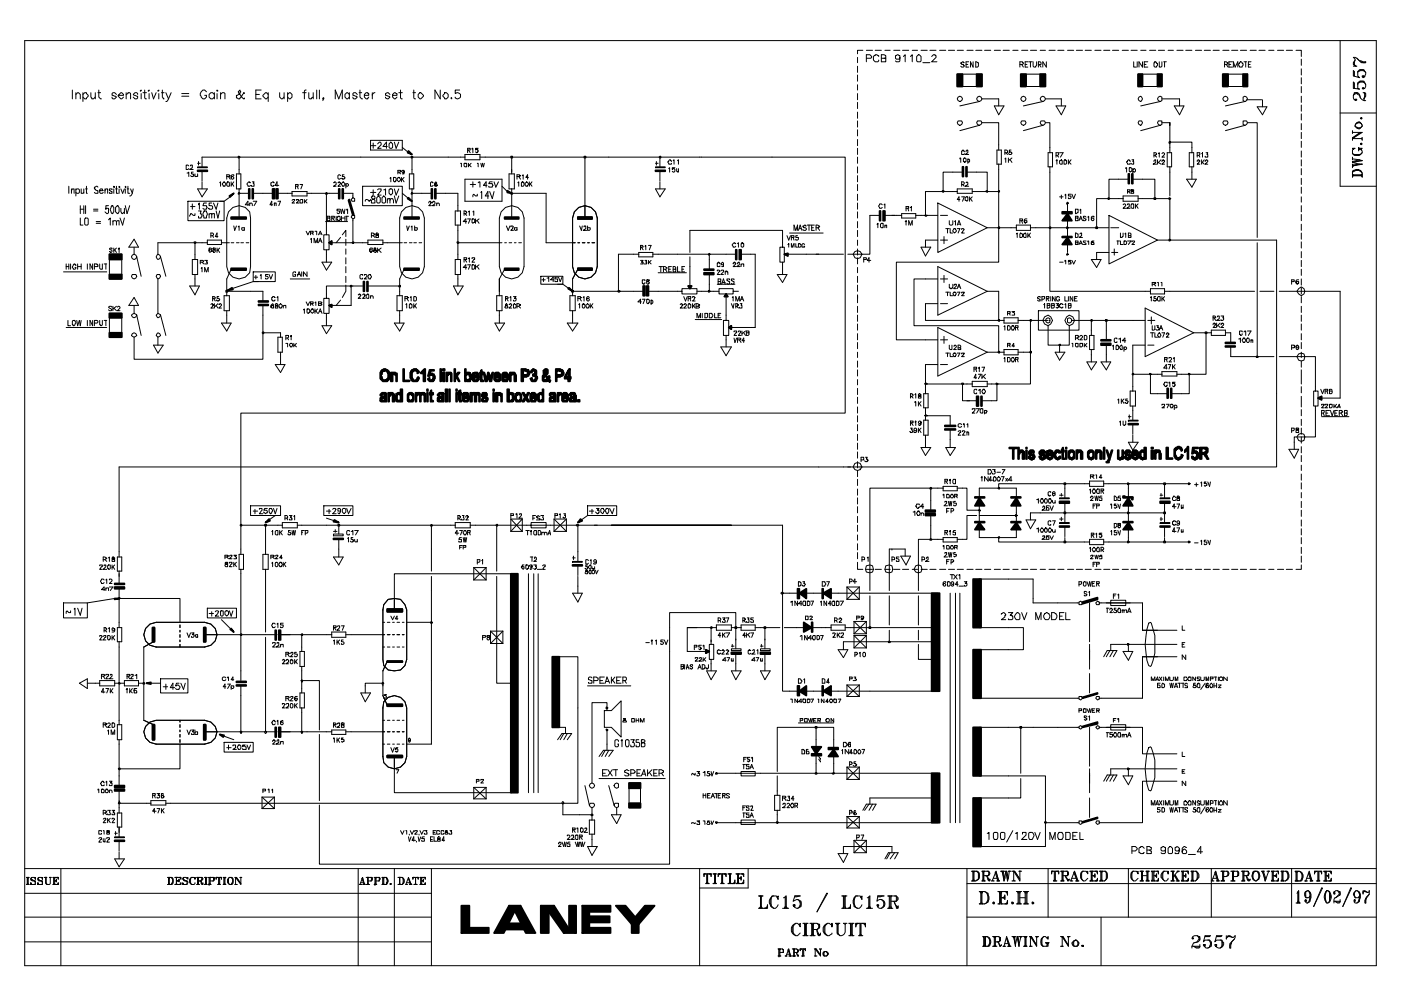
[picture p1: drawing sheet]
<svg xmlns="http://www.w3.org/2000/svg" width="420mm" height="297mm" viewBox="0 0 420 297" stroke-linecap="round" stroke-linejoin="round" font-family="sans-serif">
<g fill="none" stroke="#000" stroke-width=".3">
<path d="M7.4 12.2h405.3v277.3h-405.3zM257.2 17.2v1.6M257.2 19.8v1.9M258.8 15.1h-1.6v1M259.8 17.5h1.3l.3-.6-.5-.5h-1.1v2.1M259.8 15.1h1.9M262.5 15.1h1.8M263.5 16.9v-.2l-.5-.3h-.5v.3h-.3a1.03 1.03 0 0 0-.2 1.4 1.03 1.03 0 0 0 1.5 .2v-.3M264.3 17.5h1.3v1h-1.3v-2.1h.8l.5 .3v.8h-.5M265.4 15.1h1.6M268 15.1h1.9M269.9 17.2a.72 .72 0 0 1-1 .5 .72 .72 0 0 1-.3-1l.5-.3 .8 .3v1.6l-.3 .2h-.8l-.2-.2"/>
<path d="M270.7 15.1h1.8M270.9 16.9l.6-.5v2.1M273 16.9l.6-.5v2.1M273.6 15.1h1.6M274.9 16.9l.5-.5a1.02 1.02 0 0 1 .8 1.3v.6l-.2 .2h-.8l-.3-.2zM276.2 15.1h1.9M276.8 18.8h2.1M278.9 15.1h1.8M279.4 16.9l.5-.5h.6v.3h.2v.5l-1.3 1.3h1.6M281.8 15.1h1.8M284.4 15.1h1.9M287.1 15.1h1.8"/>
<path d="M289.2 18.8h-.3v-.3l-.8 .3 .3 .5h.5v.3h.3v.2a.66 .66 0 0 1-1.1 0M289.7 19.3h.5M290 15.1h1.8M290.5 18.5h-.8v1.6h.8M291.8 18.5v1.6l-.8-1.6v1.6M292.6 18.5l.8 .3v1l-.2 .3h-.6zM292.6 15.1h1.9M295.3 15.1h1.8M298.2 15.1h1.8M300.8 15.1h1.9M303.7 15.1h1.6M305.9 19.3h.8l.2-.5h-.2v-.3h-.8v1.6"/>
<path d="M306.4 19.3l.5 .8M306.4 15.1h1.8M307.4 19.3h.6M308.2 18.5h-.8v1.6h.8M308.5 18.5h1.1M309 18.5v1.6M309 15.1h1.9M309.8 18.5v1.3l.3 .3h.5l.3-.5v-1.1M311.4 19.3h.8v-.5l-.3-.3h-.5v1.6M311.7 19.3l.5 .8M311.9 15.1h1.6M313.8 18.5v1.6l-1.1-1.6v1.6"/>
<path d="M314.6 15.1h1.8M317.2 15.1h1.9M320.1 15.1h1.9M322.8 15.1h1.8M325.4 15.1h1.9M328.3 15.1h1.9M331 15.1h1.8M333.6 15.1h1.9M336.5 15.1h1.9M339.2 15.1h1.8M340 18.5v1.6h.8M341 18.5v1.6"/>
<path d="M342.1 15.1h1.6M342.6 18.5v1.6l-1-1.6v1.6M343.2 19.3h.5M344.2 18.5h-1v1.6h1M344.8 15.1h1.8M346.3 18.5l.8 .5-.2 1.1h-.6l-.2-.3v-1h.2zM347.4 15.1h1.8M347.7 18.5v1.6h.5l.3-.3v-1.3M349 18.5h.8M349.2 18.5v1.6M350.3 15.1h1.6M353 15.1h1.8"/>
<path d="M355.6 15.1h1.9M358.5 15.1h1.9M361.2 15.1h1.8M363.8 15.1h1.9M366.7 15.1h1.9M367.2 19.3h.8l.3-.5-1.1-.3v1.6M367.8 19.3l.5 .8M368.6 19.3h.5M369.4 15.1h1.8M369.6 18.5h-1v1.6h1M372 18.5l.8 .5-.3 1.1h-.8l-.2-.5v-.6h.2zM372 15.1h1.9"/>
<path d="M373.1 18.5h.8M373.6 18.5v1.6M374.4 19.3h.5M374.9 15.1h1.9M375.2 18.5h-.8v1.6h.8M377.6 15.1h1.8M380.5 15.1h1.6M383.1 15.1h1.9M385.8 15.1h1.8M388.7 15.1h1.6v1.8M390.3 17.7v1.9M401.9 12.2v43.6h10.8"/>
<path d="M405.9 19.8h1M406.1 18.5v.8M406.9 17.5l1.4 1.3h1.3v-.3l-1.9-.2-.8-.8-1-.3 .5 .5-.5 1.1v.5l.8 .5-.6-.5 .3-1.3M408 18.3l.8 .5h.8M21.7 27v2.6M22.8 28.3l.7-.5 .6 .5v1.3M22.8 27.8v1.8M24.9 28.3l.5-.5h.5l.6 .8-.6 1h-.5l-.5-.5M24.9 27.8v2.6M27.3 27.8v1.3l.2 .5h.5l.6-.5M28.6 27.8v1.8M29.4 27.8h.8"/>
<path d="M29.6 27v2.1l.8 .5M34.9 28.3l-.5-.5h-.5l-.3 .2v.6l1.3 .5-.5 .5h-.5l-.3-.5M35.5 28.6h1.5l-.5-.8-.5 .2-.5 .8 .7 .8 .8-.5M37.8 28.3l.6-.3v-.2h.5l.3 .2v1.6M37.8 27.8v1.8M41.3 28.3l-.3-.5h-.5l-.5 .5 1.3 .5v.6l-.3 .2h-.5l-.5-.5M42.3 27v.3h-.2zM42.3 28v1.6M42.9 27.8h1M43.4 27v2.4l.5 .2M44.7 27v.3h-.3zM44.7 28v1.6"/>
<path d="M45.5 27.8l.5 1.8 .8-1.8M47.6 27v.3h-.2zM47.6 28v1.6M48.4 27.8h.8M48.7 27v2.1l.2 .5h.3M49.7 27.8l.8 1.8M51.3 27.8l-1 2.4-.6 .2M54.5 28h2.1M54.5 28.8h2.1M61.9 27.5l-.5-.5a1.32 1.32 0 0 0-1.2 .7 1.32 1.32 0 0 0 .1 1.4l.6 .5a.94 .94 0 0 0 1-1h-.5M64.3 28.3a.91 .91 0 0 0-1.2-.4 .91 .91 0 0 0-.5 1.2 .91 .91 0 0 0 1.2 .5l.5-.5M64.3 27.8v1.8"/>
<path d="M65.1 27l.3 .3h-.3zM65.1 28v1.6M66.1 28.3l.6-.5h.5l.3 .2v1.6M66.1 27.8v1.8M73.3 28v-.2h-.3l-1 1.8-1.1-.2v-.8l1.1-.6 .2-.5-.2-.5-.6 .5 .3 .5 1.3 1.6h.3v-.2M76.7 28.3h1.1M78.3 27h-1.6v2.6h1.6M80.4 28.3l-.8-.5-.8 .8v.2l.8 .8 .8-.5M80.4 27.8v2.6M83.9 27.8v1.3l.2 .3 .6 .2 .5-.5M85.2 27.8v1.8M86.3 28.3l.5-.5a.94 .94 0 0 1 .8 .9 .94 .94 0 0 1-.8 .9l-.5-.5"/>
<path d="M86.3 27.8v2.6M90.8 27.8h1M91.8 27l-.5 .3v2.3M92.6 27.8v1.6l.3 .2h.5v-.2l.5-.3M93.9 27.8v1.8M95 27v2.6M95.8 27v2.6M97.1 29.4l-.3 .2v-.2h.3l-.3 .8M100.5 29.6v-2.6l1.1 2.6 1.1-2.6v2.6M104.8 28.3l-.6-.5a.94 .94 0 0 0-.8 .9 .94 .94 0 0 0 .8 .9l.6-.5M104.8 27.8v1.8M107.2 28.3l-.6-.5h-.5l-.3 .2v.6l1.4 .5-.6 .5h-.5l-.3-.5"/>
<path d="M107.7 27.8h.8M107.9 27v2.1l.8 .5M109.3 28.6h1.3v-.6a.91 .91 0 0 0-1.4 .6 .91 .91 0 0 0 1.1 1l.3-.5M111.7 27.8v1.8M112.4 27.8h-.2l-.5 .8M116.9 28.3l-.5-.5-.8 .2v.6l1.3 .5-.5 .5-.8-.2v-.3M117.7 28.6h1.4a.67 .67 0 0 0-.7-.8 .67 .67 0 0 0-.7 .8 .79 .79 0 0 0 .8 1l.6-.5M119.6 27.8h1M120.1 27v2.4l.5 .2M123.8 27.8h.8M124.1 27v2.4l.5 .2M125.9 27.8h.3l.8 .8v.2l-.8 .8a.99 .99 0 0 1-.8-.8 .99 .99 0 0 1 .5-1z"/>
<path d="M132 27v2.6l-1.6-2.6v2.6M133.3 27.8a.94 .94 0 0 1 1.1 .9 .94 .94 0 0 1-1.1 .9l-.5-.8zM135.2 29.4h.3v.2zM137.8 27h-1.3v1a1.02 1.02 0 0 1 1.6 .3v.8a1.02 1.02 0 0 1-1.6 .3v-.3M257.2 22.5v1.8M257.2 25.4v1.6M257.2 28v1.9M257.2 30.7v1.8M257.2 33.6v1.9M257.2 36.2v1.9M257.2 38.9v1.8M287.1 22.2h7.4v3.7h-7.4z"/>
<path d="M287.3 36.2h1.1l.3 .6-.3 .5-.5 .3-.6-.3-.2-.5zM288.7 22.2v3.7M292.9 22.2v3.7M293.2 36.2h1l.3 .6-.3 .5-.5 .3-.5-.3-.3-.5zM293.7 30.4l-5.8 1.3M293.7 37.6l-5.8 1.6M294.5 36.8h5v8.2M294.5 29.6h5v2.1M298.2 31.7h2.9l-1.6 2.7zM306.1 22.2h7.4v3.7h-7.4zM306.4 36.2h1l.3 .6-.3 .5-.5 .3-.5-.3-.3-.5zM307.7 22.2v3.7"/>
<path d="M311.9 22.2v3.7M312.2 36.2h1.1l.2 .6-.2 .5-.6 .3-.5-.3-.3-.5zM312.7 30.4l-5.8 1.3M312.7 37.6l-5.8 1.6M313.5 36.8h1.4v9M313.5 29.6h4.8v2.1M316.7 31.7h2.9l-1.3 2.7zM341.3 22.2h7.2v3.7h-7.2zM341.6 29.1l.5-.3 .5 .8-.5 .8-.5-.2-.3-.6zM341.6 36.2h.8l.2 .6-.5 .8-.5-.3-.3-.5zM342.6 22.2v3.7M347.1 22.2v3.7"/>
<path d="M347.4 29.1l.5-.3 .6 .3v1.1l-.6 .2-.5-.2-.3-.6zM347.4 36.2h1.1v1.1l-.6 .3-.5-.3-.3-.5zM347.9 30.4l-5.8 1.3M347.9 37.6l-5.8 1.6M348.5 29.6h5.2v2.1M348.5 36.8h2.3M350.8 37.6v-.8v9M352.2 31.7h2.9l-1.4 2.7zM366.7 22.2h7.4v3.7h-7.4zM367 36.2h1l.3 .6-.3 .5-.5 .3-.5-.3-.3-.5zM368.3 22.2v3.7M369.9 20.1v-1.6l.5 1.6 .8-1.6v1.6"/>
<path d="M372.8 29.1l.5-.3 .6 .3 .2 .5-.2 .6-.6 .2-.5-.2zM372.8 36.2h1.1l.2 .6-.2 .5-.6 .3-.5-.3zM372.8 22.2v3.7M373.3 30.4l-5.8 1.3M373.3 37.6l-5.8 1.6M373.9 29.9h4.5M374.1 36.8h2.9v34.4M377 32h2.9l-1.3 2.4zM378.6 29.9v2.1M390.3 20.6v1.9M390.3 23.3v1.8M390.3 25.9v1.9"/>
<path d="M390.3 28.8v1.9M390.3 31.5v1.8M390.3 34.1v1.9M390.3 37v1.9M390.3 39.7v1.8M401.9 33.9h10.8M405.6 39.2v.8M405.6 39.7h2.9l-2.9 1.8M405.9 28.6l1-.6 .8 .6 .3 .8M406.1 28l.6-.2 .5 .2M406.1 24.9v1.6v-1.6l-.2-.3v1.9l1.8 .2-.5-.2v-1.6l.5-.6h1.3a1.42 1.42 0 0 1-.2 2.4l-.3-.2 .3-.3 .2 .3M406.1 21.4v1.4v-1.4l-.2-.2v1.6l1.8 .5-.5-.5a1.74 1.74 0 0 1 .5-1.9h.6a1.22 1.22 0 0 1 1.3 .9 1.22 1.22 0 0 1-.8 1.5l-.3-.5h.5v.2"/>
<path d="M406.4 37.8l.5 .3a1.02 1.02 0 0 0 1.6-.3M406.4 37.6l.3-.6 .5-.2 1.1 .2 .2 .6M406.4 29.9l.3-.3 .2 .3-.2 .3-.6-.3a2.13 2.13 0 0 1 0-2.1 1.51 1.51 0 0 1 1.6 .5 2.01 2.01 0 0 0 1.3 1.9h.6M406.7 37a.95 .95 0 0 1 1.4-.1 .95 .95 0 0 1-.1 1.5l-.5 .2-.8-.5-.3-.3zM406.7 29.9h.1M406.9 38.4h1.1M406.9 36.8h1.1M407.2 25.4v-.5a2.13 2.13 0 0 1 2.1 0l.3 .5M407.2 21.7v-.3a2 2 0 0 1 2.4 .3M407.7 24.6l.3-.3h.8l.2 .3M407.7 21.2l.3-.3h.8l.2 .3M408.3 35.2l.2 .3-.2 .2-.3-.2z"/>
<path d="M408.3 35.5h.1M408.8 27.8h.5l.3 .2v.8l-.6 .8 .3-1.8M408.8 26.5h.1M408.8 22.8v.2zM409 27.8a2.25 2.25 0 0 1 0 2.1l.3 .3M20.6 55.8v2.1M21.4 57.1l.3-.5h.5v1.3M21.4 56.6v1.3M22.8 56.9a.66 .66 0 0 1 1 0v.8a.66 .66 0 0 1-1 0M22.8 56.6v2.1M24.3 56.6v1.3h.6l.2-.2M25.1 56.6v1.3"/>
<path d="M25.7 56.6h.5M25.9 55.8v2.1h.3M29.4 56.1l-.3-.3-.8 .3v.5h.3v.3l.8 .2v.8h-.8l-.3-.2M29.9 57.1h1.1l-.3-.5a.67 .67 0 0 0-.8 .7 .67 .67 0 0 0 .8 .6l.3-.2M31.5 57.1l.2-.5h.6v1.3M31.5 56.6v1.3M33.6 56.9v-.3h-.8v.5l.8 .3v.5h-.8v-.2M34.1 55.8l.3 .3h-.3zM34.1 56.6v1.3M34.7 56.6h.5M34.9 55.8v2.1h.6M35.7 55.8l.3 .3h-.3z"/>
<path d="M35.7 56.6v1.3M36.2 56.6l.6 1.3 .5-1.3M37.6 55.8l.2 .3h-.2zM37.6 56.6v1.3M38.1 56.6h.5M38.4 55.8v2.1h.5M39.2 56.6l.5 1.3M40 56.6l-.6 1.9-.5 .2M56.1 51.9l.5-.3v1.3M56.6 49.7l-.2-.2h-.6v1.3h.6l.2-.3M57.1 49.7v-.2h.6v.8l-.8 .5h1M57.9 51.6h-.5v.5h.5l.3 .6h-.3v.2h-.5l-.3-.2"/>
<path d="M58.5 52.1v.8h.5l.3-.2M59.3 50h2.9v.3h-2.9zM59.3 52.1v.8M59.3 56.6h2.9l-1.6 2.4zM59.3 48.9h.8M59.5 48.4v1.1M60.6 51.3v2.9M60.6 54.5v2.1M65.9 54.8l.2-.3v1.3M66.7 55l.5-.5 .5 .5-.2 .8h-.6zM68 54.8h.3v-.3l.5 .3v1h-.5l-.3-.2zM68 52.9h.8l.3-.2h-.3v-.3h-.8v1.3"/>
<path d="M68.5 52.9l.6 .8M69.1 59l-1.9 1.3h-1.3M69.3 54.5v1.3M69.6 55l.5 .8M70.1 52.7v-.3a.67 .67 0 0 0-.8 .5 .67 .67 0 0 0 .5 .8l.3-.3-.3-.5-.5 .3M70.1 54.5l-.8 1.1M70.9 52.1h1.3v4.5h-1.3zM71.4 46.8l.6 .3-.3 .3h-.3zM71.7 57.7v.2h.3l-.6 .3zM71.7 47.1v5M71.7 56.6v8.8M71.7 57.9h2.9"/>
<path d="M75.1 54.8h-.2v-.3a.67 .67 0 0 0-.8 .7 .67 .67 0 0 0 .8 .6l.2-.2M75.7 54.5h.5l-.3 .5h.3v.8h-.8v-.2M75.9 57.9h5.9M82.3 54.8l-.5-.3a.67 .67 0 0 0-.6 .8 .67 .67 0 0 0 .8 .5v-.2h.3M83.3 57.9h4.3M83.6 55.6h-1.1l.6-1.1v1.3M87.6 57.4h4.5v1.3h-4.5zM88.6 55.8h.8v-.5h-.8v1.3M89.2 55.8l.2 .8M90 55.3h.8l-.6 1.3M91.3 59.8v1.1M92.1 57.9h5.8v12.5h.8v4.5h-1.6v-4.5h.8"/>
<path d="M92.1 59.8l-.8 .8M97.6 57.9l.3-.2 .3 .5h-.6zM97.9 57.9h3.7M100 54.8h.3v-.3l.5 .3v.5l-.8 .5h.8M101.3 54.8h.3v-.3l.5 .3v.2l-.8 .8h.8M102.1 52.7l-.2-.3-.6 .3v.7l.3 .3 .5-.3M102.4 55l.5-.5 .6 .5-.3 .8h-.5zM102.9 57.9h2.9v1.4M103.2 52.4h-.5v.5h.5l.3 .5h-.3v.3h-.5v-.3h-.3M103.7 55.3l.3-.3 .5 .3-.3 .5-.5-.2M103.7 55v1.4M105.3 59.8l.5-.5 .6 .2v.8h-.8z"/>
<path d="M108.7 55.8h11.9v5.8h-11.9zM111.1 59.8l-.2 .5-1.1-.5-.3 .5M111.1 42.1h9.5v2.9h-9.5zM111.1 57.7h1.6M111.1 43.7h1.6M111.7 58.7l-.3 .6 1 .8v.8h-1v-.8l1-.6v-.5l-.2-.3zM111.9 42.9v1.5M111.9 56.9v1.6M113 59.3l.5-.6a1.64 1.64 0 0 1 .3 2.2h-.6l-.2-.3zM113.2 56.9l.3-.3h.8v.5l-1.1 1.4h1.1M113.2 43.1l.8-.5a.66 .66 0 0 1 0 1.1l-.8 .7h1.1M114.6 59.3l.5-.6a1.64 1.64 0 0 1 .3 2.2h-.6l-.2-.3z"/>
<path d="M115.1 56.9l.5-.3v1.9M116.2 43.9h-1.4l1.1-1.3v1.8M116.2 59.5v1.4M116.7 56.9a.66 .66 0 0 1 1 0v.5a.84 .84 0 0 1-.5 1.1 1.18 1.18 0 0 1-.5-1.6zM116.7 43.1l.5-.5a1.26 1.26 0 0 1 .3 1.8h-.6l-.2-.2zM116.9 53.4l.3-.2v1.3M118 53.2h.3a.67 .67 0 0 1 .5 .6 .67 .67 0 0 1-.5 .7l-.3-.3zM118.3 56.6l.5 1.9 .8-1.9M118.3 42.6l.5 1.8 .8-1.8M118.3 58.7l.5 2.2 .8-2.2M119.3 53.2h.6l.2 .5-.5 .8-.5-.5zM119.3 51.6h.8v-.5h-.8v1"/>
<path d="M119.6 51.6l.5 .5M120.4 53.2v1.3M120.6 53.7l.6 .8M120.6 57.9l1.6 1.4M120.6 44.2l1.6 1.3M121.2 51.3l-.3 .6-.5-.6 .2-.2h.6v1h-.6M121.2 53.2l-.8 .8M122.8 52.1h1.3v4.5h-1.3zM123.3 46.8l.5 .3-.5 .3zM123.3 57.9l.3-.2v.2h.2l-.2 .3h-.3zM123.6 57.9h5.8M123.6 47.1v5"/>
<path d="M123.6 56.6v8.8M129.9 54.8h-.3v-.3l-.5 .3v1h.5l.3-.2M130.7 57.9h6.6v5.3M131 54.8l-.3-.3-.3 .3v1h.6v-.2h.2l-.2-.6h-.6v.6M138.1 48.9h.3v1.1M139.2 48.9h.8v1.1h-.6l-.2-.3zM139.4 47.1h-78.8v2.9M139.4 53.7h11.1v6.6h-11.1zM139.4 46.3h4.5v1.6h-4.5zM140.2 45h.8v-.6h-.8v1.4M140.5 48.9v1.1M140.5 45l.5 .8"/>
<path d="M140.8 49.5l.5 .5M141 55.3h1.6M141.3 48.9l-.8 .8M141.6 44.7v-.3h.2v1.4M141.8 54.5v1.6M143.1 48.9h.3v1.1M143.1 58.2v.5a.84 .84 0 0 1-1-.5l-.3 .3v.5M143.4 44.4h-.8v.6l.3-.3 .5 .3v.5h-.3v.3l-.5-.3M143.4 54.8l.5-.3v1.6M143.9 47.1h109.6v76.7h-181.3v33.6M144.2 57.7l.3-.3v2.1M144.2 48.9l.3 1.1 .2-1.1 .3 1.1 .3-1.1"/>
<path d="M146 55.6h-1l.8-1.1v1.6M146.6 58.7h-1.1l.8-1.3v2.1M146.8 57.4l.8 2.1 .6-2.1M147.6 54.5h-.8l-.2 .5h1l.3 .6-.3 .5h-1v-.3M148.2 54.5l.5 1.6 .8-1.6M150.5 55.8l1.6 1.6M152.7 52.1h1.6v4.5h-1.6zM153.2 46.8h.5v.6h-.5zM153.2 57.9l.3-.2 .2 .5h-.5zM153.5 57.9h10.3v14.9h8.7M153.5 47.1v5M153.5 56.6v8.8"/>
<path d="M155 52.9h.8l.3-.2h-.3v-.3h-.8v1.3M155.3 54.8l.3-.3v1.3M155.6 52.9l.5 .8M156.4 54.8l.2-.3a.67 .67 0 0 1 .6 .8 .67 .67 0 0 1-.8 .5zM156.6 52.7l.3-.3v1.3M157.4 55l.6-.5 .2 .3 .3 .2-.3 .8h-.5zM158.5 53.2h-.8l.5-.8v1.3M158.7 54.5v1.3M159 55l.5 .8M159.5 54.5l-.8 1.1M175.2 46.8h.5v.6h-.5zM175.4 47.1v18.3"/>
<path d="M196.6 50h2.9v.3h-2.9zM196.6 56.6h2.9l-1.6 2.4zM196.6 48.9h.8M196.8 48.4v1.1M197.6 47.1l.6-.3v.6zM197.9 47.1v2.9M197.9 51.3v2.9M197.9 54.5v2.1M200.6 50.5l.2-.2v1.3M201.3 48.4v-.2a.56 .56 0 0 0-.7 0 .56 .56 0 0 0 0 .7v.3h.7v-.3M201.9 48.2l.2-.3v1.3M202.4 50.3h-.8v.5l.5-.3a.66 .66 0 0 1 0 1.1l-.5-.3"/>
<path d="M202.9 50.5v.8l.3 .3 .3-.3M203.2 48.2l.3-.3v1.3M203.5 50.5v1.1M257.2 41.8v1.9M257.2 44.4v1.9M257.2 47.1v1.8M257.2 50v1.9M257.2 52.7v1.8M257.2 55.3v1.8M257.2 58.2v1.9M282.6 57.1h.5l-.3 .6zM287.1 57.4h-9.6v7.2"/>
<path d="M287.1 56.6h4.5v1.3h-4.5zM287.9 47.6v-.2h.2v1.3M287.9 59.8h-.8l.5-.8v1.3M288.4 55.3h.5l.3-.5-.3-.3h-.5v1.3M288.4 59h.8l-.5 1.3M288.7 51.6h-5.9v5.8M288.7 55.3l.5 .5M288.9 47.6l.3-.2 .5 .2v.8h-.2v.3l-.6-.3zM289.2 45.5l-.3-.5-.5 .2v1.1h.8v-.3M289.5 59.3l.2-.3h.5v1.1l-.2 .2-.5-.2zM289.7 45.5l.3-.5h.2v.8l-.7 .5h1M289.7 54.8l.3-.3 .2 .3v.5l-.7 .5h1"/>
<path d="M290 51.6h6.1v5.8M290.2 47.9l.3-.3a.66 .66 0 0 1 0 1.1l-.3-.3M290.2 47.6v1.3M290.8 59v1.3M291 59.5l.6 .8M291.6 57.4h7.9v10.9M291.6 59l-.8 .8M295.8 57.1l.5 .3h-.2v.3l-.6-.3zM299 45h1.3v4.2h-1.3zM299.2 57.4l.6-.3-.3 .6v-.3zM299.5 49.2v8.2M301.4 47.6l.2-.2v1.3"/>
<path d="M301.4 45.8h.8v-.6l-.3-.2h-.5v1.3M301.6 45.8l.6 .5M302.4 47.4v1.3M302.9 47.9l.6 .8M303.2 45h-.5v.8v-.3h.5l.3 .5a.66 .66 0 0 1-1.1 0M303.5 47.4l-1.1 .8M314.3 45.8h1.3v4.2h-1.3zM314.9 50v37.3h30.1M316.7 48.2h.3v-.3v1.3M316.7 46.6h.5l.3-.3v-.5h-.8v1.3M317 46.6l.5 .5M317.8 48.2l.5-.3 .3 .3v1h-.6l-.2-.3z"/>
<path d="M317.8 45.8h1l-.8 1.3M317.8 59h1M318.3 58.5v1M319.1 48.2l.3-.3 .5 .3v.7l-.3 .3h-.5zM319.4 58.5l.2-.3v1.3M320.4 47.9v1.3M320.7 48.7l.5 .5M321.2 58.2h-.8v.5h.8v.6l-.3 .2h-.5v-.2M321.2 47.9l-.8 1M321.5 58.2l.5 1.3 .5-1.3M332.3 59.3l.5 .2-.2 .3h-.3zM336.8 59.5h-7.9v8.8"/>
<path d="M336.8 58.7h4.5v1.6h-4.5zM337.6 50.5v-.2h.3v1.3M338.1 57.4h.6l.2-.5h-.8v1M338.4 53.7h-5.8v5.8M338.4 57.4l.5 .5M338.7 50.3a.67 .67 0 0 1 .8 .5 .67 .67 0 0 1-.6 .8l-.2-.3zM338.9 48.4v-.2a.56 .56 0 0 0-.8 0 .56 .56 0 0 0 0 .7v.3h.8v-.3M339.2 56.9v.2l.8 .3v.5h-.8v-.5h.5v-.3h.3v-.2zM339.5 47.9h.5l-.3 .5h.3v.8h-.5l-.3-.3M339.7 53.7h6.6v5.8M339.7 50.8l.6-.3a.66 .66 0 0 1 0 1.1l-.6-.3M339.7 50.5v1.4"/>
<path d="M341.3 59.5h9.5v12.5h32.1v68h-347.2v27M346.1 59.3h.5v.5h-.5zM346.1 48.4l.2-.5h.3v.8l-.8 .5h1.1M346.1 46.6h.5l.3-.6-.3-.2h-.5v1.3M346.3 46.6l.6 .5M347.1 47.9v1.3M347.4 46l.3-.2v1.3M347.4 48.7l.8 .5M348.2 47.9l-1.1 1M348.5 48.4v-.2l.5-.3 .2 .5-.7 .8h.7M348.5 46l.2-.2 .5 .2v.3l-.7 .8h.7M350 45.8h1.4v4.2h-1.4z"/>
<path d="M350.6 42.6l.2-.3v.3h.3l-.3 .5zM350.6 59.3l.5 .2-.5 .3zM350.8 42.6h6.7v3.2M350.8 50v8.7M355.9 53.7h2.9l-1.3 2.4zM356.7 45.8h1.3v4.2h-1.3zM357.5 50v3.7M359 48.4l.3-.5 .5 .3v.2h-.2l-.6 .8h.8M359 46.6h.6l.2-.3v-.5h-.8v1.3M359.6 46.6l.2 .5M360.4 46h.2v-.2v1.3M360.4 47.9v1.3"/>
<path d="M360.6 48.7l.6 .5M361.2 47.9l-.8 1M361.4 48.4v-.2l.5-.3 .3 .5-.8 .8h.8M361.7 45.8h.5l-.3 .5h.3v.8h-.8v-.3M390.3 42.3v1.9M390.3 45.2v1.9M390.3 47.9v1.8M390.3 50.5v1.9M390.3 53.4v1.9M390.3 56.1v1.8M390.3 59v1.6M405.6 53.2v-1.9a1.69 1.69 0 0 1 2.9 .6v1.3"/>
<path d="M405.6 51.9v-.3a1.83 1.83 0 0 1 2.9 .3M405.6 49.7l2.9-.5zM405.6 48.7l2.9 .5M405.6 47.6l2.9 .6M405.6 45.8v.2l.5 .3h1.9l.5-.5M405.6 52.1v.3h2.9M405.6 41.5l2.4-1.8-2.4 1.6v.8M405.6 47.1v.8M405.6 49.2v1.1M405.6 41.5h2.7M405.9 51.3l.2-.2h1.6l.3 .2M405.9 46.3a2.13 2.13 0 0 0 2.1 0"/>
<path d="M405.9 52.7l-.3 .2v-.2h2.9M405.9 49.7l-.3 .3M407.5 44.2v1M407.7 44.4h-.2h1l-.2 .3 .2 1.1a1.83 1.83 0 0 1-2.9 .2v-1l.8-.6h-.8l.3 .3M407.7 47.9l-2.1 .5v.3M407.7 49.2l-2.1 .3h.3M407.7 44.7l-.2 .3M408 43.1l.3-.2 .2 .2-.2 .3zM408.3 44.7h-.8h.8v.3M408.3 43.1h.1M408.3 52.7l.2 .2M408.3 41.5l.2-.2v.8"/>
<path d="M408.3 41.5l.2 .3M408.5 48.2l-2.9 .5M408.5 52.1l-.2 .3M19.8 79.9h.8M19.8 79.1v1.6M20.6 79.1v1.6M21.2 79.1v1.6M22.8 79.6v-.2l-.6-.3-.5 .8 .3 .8h.5l.3-.3v-.2h-.3M23.3 79.9h1M23.3 79.1v1.6M24.1 65.4v2.1h.8M24.1 61.6v2.4"/>
<path d="M24.1 62.7h1M24.3 79.1v1.6M25.1 61.6v2.4M25.4 65.6l.3-.2h.5l.3 .2v1.6l-.3 .3h-.5l-.3-.3zM25.7 61.6v2.4M26.2 79.1v1.6M27.8 79.1v1.6l-.8-1.6v1.6M28 63.2h1.4M28 62.7h1.4M28.3 79.9h1.1v-.5h-.3v-.3h-.8v1.6M28.8 66.4h1.4M28.8 66.9h1.4"/>
<path d="M29.9 79.1v1.3l.3 .3h.5v-1.6M31.2 79.1h.8M31.7 79.1v1.6M32.5 61.6h-.8v1.1v-.3h.8v1.4l-.5 .2-.5-.5M32.5 65.9l.6-.5v2.1M32.8 76.2h3.7v7.4h-3.7zM32.8 77.8h3.7M33.3 61.9l.6-.3 .2 .6v1.3l-.2 .5-.6-.2a1.72 1.72 0 0 1 0-1.9zM33.6 74.6v-.3h-.5l-.3 .3 .5 .3 .3 .5-.3 .3-.5-.3M33.9 66.4a.66 .66 0 0 1 1 0v1.1M33.9 66.1v1.4M34.1 74.3v1.4"/>
<path d="M34.4 74.9l.5 .8M34.7 62.2l.5-.6h.3l.2 .6v1.3l-.2 .5a1.02 1.02 0 0 1-.8-1.3zM34.9 66.4l.3-.3h.5v1.4M34.9 74.3l-.8 .8M35.5 74.6h.2v-.3v1.4M36 65.4l.8 2.1 .5-2.1M36.2 62.4v1.1l.3 .5 .8-.5M37.3 62.4v1.6M37.6 61.6l.5 2.4 .8-2.4M40.2 74.1v2.1M40.2 71.7l1.3 2.4h-2.9zM41 77l1.3 5.8"/>
<path d="M47.1 76.5l.3-.3 .5 .3 .3 .5-.3 .5-.5 .3-.6-.8zM48.2 77l1.5 5.8M56.4 60.3h10.8v5.8h-10.8zM57.1 61.9h1.4M57.7 77.8h1.6v4.5h-1.6zM57.7 61.1v1.6M58.2 72.5h.5v.3l-.2 .2zM58.5 64v.6a.84 .84 0 0 1-1.1-.6h-.3l-.2 .8M58.5 72.8v5M59.5 61.4l.3-.5v1.8M59.5 63.2h.8l-.2 .8a.72 .72 0 0 1 .4 1 .72 .72 0 0 1-1 .4v-.6M60.1 78.6h.8l.2-.3-.2-.2h-.8v1"/>
<path d="M60.6 78.6l.5 .5M61.1 63.2h.8a1.32 1.32 0 0 1 0 1.6v.6h-.8v-.6a1.32 1.32 0 0 1 0-1.6zM61.4 78.1h.8l-.3 .5h.3v.5h-.8M61.9 60.9h-.8l-.2 .7h1l.3 .6-.3 .5h-.8l-.2-.3M62.2 72h4.2v1.3h-4.2zM62.2 72.8h-14.8v3.4M62.7 64.3l.3-.3h.5v1.4M62.7 64v1.4M63.2 70.6h.6l.2-.2-.2-.6h-.6v1.4M63.5 74.6l-.3-.3h-.5v1.1l.3 .3 .5-.3v-.5h-.8v.2M63.5 60.9h-.8v.7h.8a.66 .66 0 0 1 0 1.1h-.8v-.3h-.3M63.5 64.3l.3-.3h.5v1.4"/>
<path d="M63.8 70.6l.2 .6M64 74.3l-.2 .3h.2v.3h.6v.5l-.3 .3-.5-.3v-.3l.8-.5v-.3zM64 60.9l.8 1.8 .6-1.8M64.8 63.2l.6 2.2 .5-2.2M65.1 74.3v1.4M65.4 70.9h-.8l.5-1.1v1.4M65.4 74.9l.5 .8M65.9 74.3l-.8 .8M66.4 72.8h2.4M68.5 63.5a3.5 3.5 0 0 1 4.1-1.7 3.5 3.5 0 0 1 2.5 3.6v14.5a3.5 3.5 0 0 1-2.5 3.6 3.5 3.5 0 0 1-4.1-1.7l-.5-1.9v-14.5zM69.3 72.8h.8M70.1 67.7l.3 1.4 .5-1.4"/>
<path d="M70.9 72.8h.8M71.4 68l.3-.3v1.4M72.2 72.8h.8M73.3 68.8l-.5 .3-.3-.3v-.5h.8v.8M73.8 72.8h.8M74.6 61.4h-1l.7-1.1v1.3M74.9 61.1l.5-.2 .3 .2v.5M74.9 60.9v.7M75.9 60.3h1.1l-.8 1.3M81.8 61.4h-.8l.5-1.1v1.3M82.3 61.1v-.2h.5v.7M82.3 60.9v.7"/>
<path d="M83.3 60.3h.8l-.5 1.3M87.6 60.1l.2-.3h.6v.3l-.8 .8h.8M88.9 60.1v-.3h.5l.3 .3h-.3l-.5 .8h.8M90 60.1l.2-.3h.6v1.1h-.8zM91.5 60.3l.6 .6M91.8 69.3l.5 1.1 .6-1.1M93.1 71.7l.3-.3v1.4M93.1 69.8h.8v-.5h-.8v1.1M93.7 69.8l.2 .6M94.2 72.8v-1.4l.5 1.4 .5-1.4v1.4M94.5 69.3h.5v1.1M95.5 72.8l.5-1.4 .6 1.4"/>
<path d="M95.5 70.4l.5-1.1 .6 1.1M95.8 72.2h.5M95.8 70.1h.5M96.6 78.6h2.9l-1.6 2.4zM97.6 66.4h6.6M97.9 74.9v3.7M98.2 65.4h.5l.3 .2v.5h-.8v-1.3h.8v.6h-.3M98.7 72.8l.8-.6v1.1zM98.7 72.8h11.6M99.5 65.4h.8v-.6h-.8v1.3M99.7 65.4l.6 .7M100.8 64.8v1.3"/>
<path d="M101.9 62.7h-.8v.5h.8v.6l-.3 .2-.5-.2M102.1 65.1h-.2v-.3h-.6v.3h-.2v.8h.2v.2h.6v-.2h.2v-.3h-.2M102.1 71.2l-1.3 1.6M102.1 62.7l.3 1.3 .3-1.3 .5 1.3 .3-1.3M102.4 64.8v1.3M102.4 65.4h1.1M102.7 70.4l1-1.3v1.8M103.5 64.8v1.3M103.7 71.7v1.9M103.7 74.6v1.6M103.7 77.3v1.8M103.7 79.9v1.9"/>
<path d="M103.7 64.8h.8M104 63v-.3h.2v1.3M104 64.8v1.3M105.6 64.6h.8v.8l-.6 .2-.5-.5zM105.6 72.8l.5-.3-.3 .5v-.2zM105.8 65.6v7.2M110.3 72h4.5v1.3h-4.5zM111.4 70.6l1-.2v-.3l-1-.3v1.4M111.7 74.6v-.3h-.3a.67 .67 0 0 0-.6 .7 .67 .67 0 0 0 .6 .7v-.3h.3v-.5h-.8v.2M111.9 70.6l.5 .6M112.2 74.3v.6h.5v.2h.3l-.3 .6-.8-.3 .3-.5h.5v-.6zM113 69.8l-.3 .6h.5l.3 .2v.6h-.8v-.6h.3v-.2h.5v-.3z"/>
<path d="M113.2 74.3v1.4M113.5 74.9l.8 .8M114.3 74.3l-1.1 .8M114.8 72.8h5.8M116.2 60.1l.2-.6h.5v1.4M116.9 60.1l.3-.6h.5l.3 .6v.8M120.4 63.5a3.7 3.7 0 0 1 4.1-1.7 3.7 3.7 0 0 1 2.8 3.6v14.5a3.7 3.7 0 0 1-3.7 3.7 3.7 3.7 0 0 1-3.7-3.7v-14.5zM121.2 72.8h.8M122 67.7l.2 1.4 .6-1.4M122.8 72.8h.8M123.3 68l.3-.3v1.4M124.1 72.8h.8"/>
<path d="M124.4 68.3h.7v.5l-.2 .3-.5-.3M124.4 67.7v1.4M125.7 72.8h.8M128.6 60.9l.3-.6 .5 .3v.3h-.3l-.5 .7h.8M129.6 60.9l.3-.6 .5 .3v.5l-.8 .5h.8M131 61.1l.5-.2 .3 .2v.5M131 60.9v.7M136.5 63.2h1.6v4.3h-1.6zM136.5 77.8h1.6v4.5h-1.6zM137.1 72.5h.5l-.3 .5zM137.3 72.8h13.2M137.3 67.5v10.3"/>
<path d="M139.2 64h.5l.3-.2-.3-.6h-.5v1.4M139.2 77.8h.8v-.5h-.8v1.3M139.4 64l.6 .6M139.4 77.8l.6 .8M140 66.4h-1.1l.8-.8v1.3M140.2 79.4h.8l-.5 1.3M140.2 65.6h.8l-.5 1.3M140.5 63.5l.3-.3v1.4M140.5 77.5l.3-.2v1.3M141.6 79.4a.67 .67 0 0 1 .8 .6 .67 .67 0 0 1-.8 .7zM141.6 65.6h.5l.2 .3v.8l-.5 .2-.2-.2zM141.6 77.5v-.2h.7v.5h-.2l-.5 .8h.7"/>
<path d="M141.8 63.5l.3-.3v1.4M142.6 65.6v1.3M142.6 79.4v1.3M143.1 79.9l.6 .8M143.1 66.1l.6 .8M143.7 79.4l-1.1 .8M143.7 65.6l-1.1 .8M151.3 72.8h.6M151.6 62.2a3.7 3.7 0 0 1 5.6 3.2v14.5a3.7 3.7 0 0 1-3.7 3.7 3.7 3.7 0 0 1-3.7-3.7v-14.5l.5-1.9zM151.9 67.7l.5 1.4 .5-1.4M152.7 72.8h.8M153.2 68v-.3h.5l.3 .3-.8 1.1h.8"/>
<path d="M154.3 72.8h.5M155 68.8l-.5 .3-.2-.3v-.5h.7v.8M155.6 72.8h.8M172.2 63.5a3.7 3.7 0 0 1 4.2-1.7 3.7 3.7 0 0 1 2.7 3.6v14.5a3.7 3.7 0 0 1-3.7 3.7 3.7 3.7 0 0 1-3.7-3.7v-14.5zM173.3 72.8h.5M173.8 67.7l.6 1.4 .2-1.4M174.6 72.8h.8M175.2 68v-.3h.5v.8l-.8 .6h1M176.2 68.3h.8v.5l-.3 .3-.5-.3M176.2 67.7v1.4M176.2 72.8h.5M177.5 72.8h.8"/>
<path d="M191.6 76.2h-6.1v11.1M191.6 75.7h4.2v1.3h-4.2zM192.1 78.1h.8l-.5 .5h.5v.5h-.8M192.1 74.1h.8v-.3l-.3-.2h-.5v1.3M192.4 74.1l.5 .8M193.4 78.1h.5l-.2 .5h.2v.5h-.8M193.4 73.8l.3-.2v1.3M194.5 78.1v1M194.5 73.6h.8l-.6 1.3M194.7 78.6l.6 .5M195.3 78.1l-.8 .7M195.8 76.2h24.9"/>
<path d="M197.6 79.9h1.1M198.2 79.9v1.6M201.3 79.9h-.7v1.6h.7M203.2 79.9v1.6h.8M205.3 79.9h-.8v1.6h.8M206.9 77v9.5M212.5 76.2l.2-.3v.3h.3l-.3 .3h-.2zM212.7 76.2v4.5M215.9 79.1l-.3-.5-.5 .2v1.1h.8v-.3M217 79.1v.3h-.6l-.2-.3 .5-.5 .3 .2v1.1h-.6M219.9 79.1v-.3l.5-.2 .3 .5-.8 .8h.8M220.7 73h-.3v-.2a.67 .67 0 0 0-.8 .6 .67 .67 0 0 0 .8 .7l.3-.3"/>
<path d="M221.2 79.1v-.3l.5-.2v.8l-.8 .5h1.1M221.2 73l.3-.2v1.3M222.2 79.4l.3-.3h.5v.8M222.2 73h.3v-.2a.67 .67 0 0 1 .6 .6 .67 .67 0 0 1-.6 .7l-.3-.3zM222.2 79.1v.8M222.2 76.2h4.3v22h-8M234.7 74.1h-.8v4.5h1.3v-4.5h-.5v-5h-27.8v6.6M234.7 78.6v3.7M235.2 76.2h17.7M235.2 76.2l1.1-.3v.8zM236 70.6l.5 1.4 .6-1.4M236.3 73.3h.2v-.3v1.1"/>
<path d="M236.8 69.8h10.1M237.3 71.2h.8v-.6h-.8v1.4M237.3 74.1v-1.1l.3 1.1 .5-1.1v1.1M237.9 71.2l.2 .8M238.1 69.1v-1.6l.6 1.6 .5-1.6v1.6M238.7 73v1.1h.5M239.2 70.6h-.5v.6h.7v.5l-.2 .3h-.5v-.3M239.4 73h.6v.3h.2v.5l-.2 .3h-.6zM239.4 69.1l.6-1.6 .5 1.6M239.7 68.5h.5M241.3 73.3l-.3-.3-.5 .3v.8h.8v-.3h-.3M241.8 67.7h-.2v-.2l-.8 .2 .2 .6h.6l.2 .5a.66 .66 0 0 1-1 0"/>
<path d="M242.1 67.5h1.1M242.6 67.5v1.6M243.4 68.3h.5M244.2 67.5h-.8v1.6h.8M244.7 68.3h.8l.3-.6-1.1-.2v1.6M245.3 68.3l.5 .8M256.4 75.4l.8-.3 .8 .3 .5 .8-.5 1.1-.8 .2-.8-.2-.5-1.1zM257.2 60.9v1.8M257.2 63.5v1.9M257.2 66.4v1.9M257.2 69.1v1.8M257.2 72v1.6"/>
<path d="M257.2 74.6v1.9M257.2 77.3v1.8M259 77.8h.8v-.5h-.8v1.3M261.1 78.1h-1l.5-.8v1.3M263 67.2h.3v-.3v1.4M263.8 64.6h-2.9v11.6h-6.6M264.1 67.2l.2-.3h.5v1.4h-.5l-.2-.3zM264.6 61.4l-.3-.3a.67 .67 0 0 0-.8 .7 .67 .67 0 0 0 .8 .6l.3-.2M265.1 61.4l.3-.3v1.3M265.4 67.7l.5-.2v.8M265.4 64.6h5M265.4 67.5v.8"/>
<path d="M270.4 64h4.2v1.4h-4.2zM271.5 66.4h.2v-.3v1.4M271.7 62.4h.8v-.5h-.8v1.3M272.3 62.4l.2 .8M272.5 67.5v-1.4l.5 1.4 .6-1.4v1.4M273 62.2h.3v-.3v1.3M274.6 64.6h6.7M276.2 74.1h2.9l-1.6 2.6zM277.3 64.6h.2v-.3l.6 .3-.3 .2zM281.3 60.9l14.8 7.4-14.8 7.4zM281.3 72h-3.8v2.1M281.3 79.9l14.8 7.4-14.8 7.2z"/>
<path d="M282 72h2.2M282 64.6h2.2M283.1 70.9v2.1M283.6 68.5h1.1M284.2 68.5v1.3M284.7 66.1v1.1a.66 .66 0 0 0 1.1 0v-1.1M285 68.5v1.3h.8M286 68.5h.5l.3 .6-.5 .7-.5-.5zM286.3 66.4l.2-.3v1.4M287.1 68.5h.8l-.6 1.3M287.1 67.5l.5-1.4 .5 1.4M287.3 67.2h.6"/>
<path d="M288.4 68.8v-.3h.5l.3 .3-.8 1h.8M296.1 68.3h3.4M299.2 68.3l.6-.3v.5zM299.5 68.3v10.3h-30.7v23.3h12.5M299.5 68.3h5.3M304.8 70.1l.3-.3v1.4M304.8 67.5h4.2v1.6h-4.2zM305.9 70.1l.2-.3a.67 .67 0 0 1 .6 .8 .67 .67 0 0 1-.8 .6zM305.9 66.1h.8v-.5h-.8v1.3M306.4 66.1l.3 .8M306.9 70.1l.5-.3 .3 .3v1.1h-.5l-.3-.3zM308 65.6h-.6l-.2 .3v.8h.2v.2l.6-.2v-.6h-.8v.3"/>
<path d="M308.2 69.8v1.4M308.5 70.4l.5 .8M309 68.3h23.6M309 69.8l-.8 1.1M314.6 68.3l.5-.3v.5zM317.8 78.6h1M319.4 78.3v-.2h.2v1M319.9 60.9l.2-.3v.3h.3l-.3 .5zM319.9 76.2l.2-.3v.3h.3l-.3 .3h-.2zM319.9 68l.5 .3-.5 .2zM320.1 60.9v14.8M321.2 78.1h-.8v.5l.3-.3 .5 .3v.5h-.8"/>
<path d="M321.5 78.1l.5 1 .5-1M322.5 65.4h.6l.2 .2v.5h-.8v-1.3h.8v.6h-.2M322.5 72.8h.8v.5h-.8v-1.1h.8v.6h-.2M322.5 62.7h.8v1.1l-.5 .2h-.3zM322.5 69.8a.67 .67 0 0 1 .8 .7 .67 .67 0 0 1-.8 .7zM323.6 66.1l.5-1.3 .5 1.3M323.6 73.3l.5-1.1 .5 1.1M323.8 63l.3-.3v1.3M323.8 70.1l.6-.3v.8l-.8 .6h1M323.8 65.6h.6M323.8 73h.6M325.7 65.1l-.3-.3h-.5v.6l.8 .2-.3 .5h-.5v-.2"/>
<path d="M325.7 72.2h-.8v.3l.8 .5v.3h-.8M326.2 65.1l.3-.3v1.3M326.2 72.5v-.3h.3v1.1M327.3 77.8h2.9l-1.3 2.4zM328.1 65.1v-.3a.67 .67 0 0 0-.8 .6 .67 .67 0 0 0 .5 .7l.3-.5-.3-.2-.5 .2M328.1 72.2h-.5l-.3 .3v.8h.8v-.5h-.3v-.3h-.2l-.3 .5M328.6 68h.5v.5h-.5zM332.6 64.6l14.5 7.4-14.5 7.1zM332.6 75.7h-3.7v2.1M333.1 68.3h2.4M333.4 75.7h1.8M334.2 74.6v1.9"/>
<path d="M335 72.2h.8M335.2 72.2v1.1M336 72.2v1.1h.8M336 69.8v1.4h.5v-.3h.3v-1.1M336.8 61.4l.3-.3 .5 .3v.2l-.8 .8h.8M337.1 72.2h.5a.66 .66 0 0 1 0 1.1h-.5zM337.3 70.1l.3-.3v1.4M338.1 61.4v-.3h.6v.8l-.8 .5h1M338.1 72.2h1.1l-.8 1.1M338.4 70.6h.8v.6h-.8v-1.4h.5l.3 .3-.3 .5M339.5 61.1h.5v1.3h-.5l-.3-.2v-.8zM339.5 72.5v-.3h.8v.3l-.8 .8h.8"/>
<path d="M340.5 61.1v1.3M340.8 61.6l.5 .8M341.3 61.1l-.8 .8M347.1 72h3.7M350.6 71.7l.5 .3-.5 .2zM377 72.8v34.1h-7.9v-2.9M390.3 61.6v1.9M390.3 64.3v1.8M390.3 67.2v1.9M390.3 69.8v1.9M390.3 72.5v1.8M390.3 75.4v1.9"/>
<path d="M390.3 78.1v1.8M19 81.5h13M19.8 98.2h12.2M20.4 96v1.6h.8M22 96h.5l.3 .6-.6 1a.94 .94 0 0 1-.2-1.6zM23 96l.3 1.6 .5-1.6 .3 1.6 .2-1.6M26.2 96v1.6M27.8 96v1.6l-.8-1.6v1.6M28.3 96.8h.8l.3-.5-.3-.3h-.8v1.6M29.9 96v1.4h.3v.2l.5-.2v-1.4M31.2 96h.8M31.7 96v1.6"/>
<path d="M32.8 93.9h3.7v7.2h-3.7zM32.8 82.3h3.7M32.8 95.2h3.7M32.8 99.7h3.7M33.6 92.1a.66 .66 0 0 0-1.1 0l1.1 .8a.66 .66 0 0 1-1.1 0M33.9 91.8v1.3M34.1 92.3l.8 .8M34.9 91.8l-1 .8M35.2 92.1l.3-.3 .5 .3v.2l-.8 .8h.8M39.4 94.5l.8-.6 .8 .6-.3 .5-.5 .2-.5-.2zM39.7 82.3h1l.3 .5-.3 .5-.5 .3-.5-.3-.3-.5zM40.2 89.2l1.3 2.3h-2.9z"/>
<path d="M40.2 91.5v2.4M41 94.5l1.3 6M46.8 94.5l.6-.6 .8 .6-.3 .5-.5 .2zM47.1 82.3h.8l.3 .5-.3 .5-.5 .3-.6-.8zM47.4 83.6v10.3M48.2 94.5l1.5 6M56.9 85.7h2.9l-1.3 2.7zM58.5 82.3v3.4M60.3 80.4l.3-.2v1.3M61.4 81.5v-1.3l.5 1.3 .5-1.3v1.3M63.2 91.3l.3-.3 .5 .3v.2h-.2l-.6 .8h.8M63.8 89.4h.8v-.2l-.3-.3h-.5v1.3"/>
<path d="M64 89.4l.6 .8M64.3 91v1.3M64.8 91.5l.6 .8M65.4 91l-1.1 1.1M65.6 88.9h-.5v.5h.5l.3 .6h-.3v.2h-.5v-.2h-.3M65.6 91.3h.3v-.3l.5 .3v.2l-.8 .8h.8M66.4 96.8h2.9l-1.3 2.4zM67.2 88.6h1.6v4.5h-1.6zM67.7 87h.6v.6h-.6zM68 87.3h10.8v2.9M68 93.1v3.7M69.3 80.7l-1.3 2.9v5"/>
<path d="M75.9 81.5h6.6v2.9h-6.6zM76.2 83.1h1.1M76.7 82.5v1.1M77.5 84.4h-1.6l-6.3 2.1M78.1 82.5l.2-.2v1.3M78.6 99.7l.5-.2v.5zM78.8 91.5v16.2h-38.6v-6.6M78.8 99.7h5.3v1.4M79.1 83.6h.1M80.4 82.3h-.8v.5h.6l.2 .3-.2 .5h-.6v-.3M80.7 82.3l.5 1.3 .6-1.3M82 91.3l-.2-.3-.6 .5v.6h.3v.2h.5v-.8h-.5l-.3 .6"/>
<path d="M82.5 89.2h-.2v-.3h-.5v.3h-.3v.8h.3v.2h.5v-.2h.2M82.8 91l-.3 .5h.6v.3h.2v.5h-.8v-.5h.3v-.3h.5l-.2-.5zM83.1 89.2l.2-.3v1.3M83.6 91.5l.5-.5 .6 .5-.3 .8h-.5zM84.9 91.8l.3-.3h.5v.8M84.9 91.5v.8M87 83.6h5.9M88.6 81.8v-.3h-.5l-.3 .3v1h.8v-.5h-.2M89.2 82.3h.8M89.2 82.8l.5-1.3 .5 1.3M90.5 81.5v1.3M91 92.9l.3-.3v1.3"/>
<path d="M91.8 90.5l.5 1 .6-1M92.1 92.6h.2a.67 .67 0 0 1 .6 .7 .67 .67 0 0 1-.6 .6l-.2-.2zM92.1 81.5v1.3l-1.1-1.3v1.3M93.1 91h.8v-.5h-.8v1M93.4 92.6h.5l.3 .5-.5 .8-.6-.5zM93.4 91l.5 .5M94.5 90.8l.2-.3v1M94.5 92.6v1.3M94.7 93.1l.5 .8M95.2 92.6l-.7 .8M95.5 91h.8l.3 .3-.3 .2h-.8v-1h.8l.3 .3-.6 .2M95.5 93.9l.5-1.3 .6 1.3"/>
<path d="M95.8 93.4h.5M96.6 97.6h2.9l-1.6 2.4zM97.9 93.9v3.7M98.7 91.5l.8-.2v.8zM102.1 90l-1.3 1.5M103.7 85.5v1.8l-1 1.9M103.7 82.8v1.9M105 85.7l.3-.2v.2h.3l-.3 .3h-.3zM105.3 85.7h-7.4v3.7h.8v4.5h-1.6v-4.5h.8M107.4 88.4h.3v-.3l.5 .3v.2l-.8 .8h.8M108.7 85.7h-3.4v5.8h-6.6M108.7 88.4l.3-.3 .5 .3v.2h-.2l-.6 .8h.8"/>
<path d="M108.7 82.5v-.2a.67 .67 0 0 0-.8 .6 .67 .67 0 0 0 .8 .7v-.3M109.3 82.5v-.2h.5l.3 .2v.3l-.8 .8h.8M109.8 88.4l.5-.3 .3 .3v1h-.5l-.3-.2zM110.3 85.7h9.6M110.6 82.3a.67 .67 0 0 1 .8 .6 .67 .67 0 0 1-.8 .7l-.3-.5zM111.1 88.9l.6-.3 .2 .3v.5M111.1 88.6v.8M118.3 96.8h2.9l-1.3 2.4zM119.1 88.6h1.5v4.5h-1.5zM119.6 85.7l.3-.2 .2 .5h-.5zM119.9 93.1v3.7M121.2 80.7l-1.3 2.9v5"/>
<path d="M121.4 89.4h.8l.3-.2h-.3v-.3h-.8v1.3M121.7 91.3l.3-.3v1.3M122 89.4l.5 .8M122.8 91.3l.2-.3a.67 .67 0 0 1 .6 .8 .67 .67 0 0 1-.8 .5zM123 89.2l.3-.3v1.3M124.1 88.9a.67 .67 0 0 1 .8 .7 .67 .67 0 0 1-.8 .6zM124.1 91v1.3M124.4 91.5l.5 .8M124.9 91l-.8 1.1M136 85.7h2.9l-1.6 2.7zM137.3 82.3v3.4M140 80.2h-1.1l.8-.8v1.3"/>
<path d="M148.4 96.8h2.9l-1.5 2.4zM149 88.6h1.5v4.5h-1.5zM149.8 87.3v-3.7v3.7M149.8 87.3v1.3M149.8 93.1v3.7M151.3 80.7l-1.5 2.9M151.6 89.4h.8v-.2l-.3-.3h-.5v1.3M151.9 91l-.3 .5 .8 .6a.66 .66 0 0 1-1.1 0l.8-.6zM151.9 89.4l.5 .8M152.7 91.3h.2v-.3l.6 .3v.2l-.8 .8h.8M152.9 89.2l.3-.3v1.3M154 91.3l.3-.3a.67 .67 0 0 1 .5 .8 .67 .67 0 0 1-.8 .5z"/>
<path d="M154 88.9h.8l-.5 .5h.5v.6l-.3 .2h-.5v-.2M155 91.8l1.1-.3v-.2l-1.1-.3v1.3M155.6 91.8l.5 .5M162.2 82.8h6.6v2.4h-6.6zM162.5 83.9h1M163 83.3v1.1M164 83.3l.6-.2v1.3M166.2 83.9h-1.1l.8-.8v1.3M167.2 83.1h-.8v.5h.8v.8h-.8v-.3M167.2 85.2h1.6l1.9 1.3M167.5 83.1l.5 1.3 .5-1.3M170.1 96.8h3.2l-1.6 2.4z"/>
<path d="M170.9 88.6h1.6v4.5h-1.6zM171.4 87h.6v.6h-.6zM171.7 87.3h21.2M171.7 93.1v3.7M173.3 89.4h.8l.3-.2h-.3v-.3h-.8v1.3M173.3 80.7l-1.6 2.9v5M173.6 91.3l.2-.3v1.3M173.8 89.4l.6 .8M174.6 91.3h.3v-.3a.67 .67 0 0 1 .5 .7 .67 .67 0 0 1-.5 .6l-.3-.2zM174.9 89.2l.3-.3v1.3M175.7 91.5l.5-.5 .3 .3 .2 .2-.2 .8h-.6zM176.7 89.2l-.2-.3-.6 .3v.8l.6 .2 .2-.2-.2-.6-.6 .3"/>
<path d="M177 91v1.3M177.3 91.5l.5 .8M177.8 91l-.8 1.1M185.2 87.3l.3-.3 .5 .3-.3 .3zM192.4 90.5h-1.1l.8-.8v1.3M192.6 89.7h.8l-.5 1.3M193.4 84.1v-.2h-.8v1l.5 .3 .3-.5M193.9 89.7h.3a.67 .67 0 0 1 .5 .7 .67 .67 0 0 1-.5 .6l-.3-.2zM193.9 83.9v.2l.8 .6-.2 .5-.6-.3v-.5h.6l.2-.5zM194.5 87.3h10v-.8h4.5v1.6h-4.5v-.8M195.3 90.2v-.2h.2a.66 .66 0 0 1 0 1h-.2v-.2M195.3 90v1.3"/>
<path d="M197.4 81.8h8.4M199 80.7h.8l.2-.5-1-.3v1.6M199.5 80.7l.5 .8M200.6 80.7h.5M201.9 80.7h.8v.8h-.8v-1.6h.5l.3 .3v.5h-.3M204 91.3l.3-.3 .5 .3v.2h-.3l-.5 .8h.8M204.5 80.7h.6M205.1 91.3h.2v-.3l.5 .3v.2l-.7 .8h.7M205.1 88.9l.5 1.3 .5-1.3M206.4 91.3l.2-.3a.67 .67 0 0 1 .6 .8 .67 .67 0 0 1-.8 .5zM206.4 89.4h.8v-.5h-.8v1.3M206.4 85.7h1l-.5 .8z"/>
<path d="M206.9 89.4l.3 .8M207.7 89.2v-.3h.5v.3h.3l-.8 1h.8M207.7 91v1.3M208 91.5l.5 .8M208.5 91l-.8 1.1M208.5 95.8h7.9M208.8 91.8h.7l.3 .3-.3 .2h-.7v-1.3l1 .3v.2l-.5 .3M209 87.3h6.6M209 95.2v-1.3l.5 1.3 .6-1.3v1.3M210.6 93.9v1.3M211.4 93.9h.8v1.1l-.3 .2h-.5zM212.5 87l.5 .3-.5 .3z"/>
<path d="M212.7 93.9h.8l.3 .6-.3 .7h-.8zM212.7 82.3v5M214.3 93.9v1.3h.8M215.1 81.2v-.2h.5l.3 .2-.8 1.1h.8M215.1 85.2h5.3M215.4 84.4h.8v.5l-.3 .3h-.5v-1.6h.8v.5l-.3 .3M215.4 94.5h.5M216.2 81.2l.2-.2h.6v.5l-.8 .8h.8M216.2 93.9h-.8v1.3h.8M216.4 85.2l.6-1.6 .5 1.6M216.7 84.7h.8M217.5 81.5l.5-.3v.3h.3v.8"/>
<path d="M217.5 81.2v1.1M217.8 88.1v7.9h.7v4.5h-1.5v-4.5h.8M217.8 88.1l.5 .8h-1.1zM218.5 98.2l.8-.6v1.1zM218.8 83.9v-.3h-.8v.5l.8 .3v.5l-.3 .3-.5-.3M219.3 91l.6 1.3 .2-1.3M219.6 89.2l.3-.3v1.3M219.9 87.3v-.8h-4.3v1.6h4.3v-.8h1.6M220.1 99.5v-.3h.8v.5h-.2l-.6 .8h.8M220.1 83.9v-.3h-.8v.5l.8 .3v.5l-.2 .3-.6-.3M220.7 91.8h.5l.3-.5h-.3v-.3h-.5v1.3M220.7 90.2v-1.3l.5 1.3 .5-1.3v1.3"/>
<path d="M220.9 91.8l.6 .5M221.5 99.5v-.3h.5l.2 .3-.7 1h.7M222 91h.5l-.3 .5h.3v.8h-.8v-.2M222 90.2l.5-1.3 .5 1.3M222.2 89.7h.6M222.5 99.2v1.3M223 99.7l.6 .8M223.6 99.2l-1.1 .8M223.8 99.7h.8v.6l-.2 .2h-.6v-1.3h.8v.5h-.2M233.1 82.3h2.9l-1.3 2.4zM257.2 88.6v2.2M257.2 80.2v1.6"/>
<path d="M257.2 82.8v1.9M257.2 85.5v1.8M257.2 88.4v1M257.2 91.8v1.9M257.2 94.5v1.8M257.2 97.1v1.9M281.3 83.6h-7.2v14h25.4v8M281.3 98.2l14.8 7.4-14.8 7.1zM282 83.6h2.2M282 91h2.2M283.1 82.5v2.2M283.6 87.6h1.1"/>
<path d="M284.2 87.6v1M284.7 85.2v1.1h.3v.2h.5v-.2h.3v-1.1M285 87.6v1h.8M286 87.6h.5l.3 .5-.3 .5h-.5l-.2-.5zM286 85.5h.3v-.3h.5v.5l-.8 .8h.8M287.1 87.6h.8l-.6 1M287.1 86.5l.5-1.3 .5 1.3M287.3 86h.6M288.4 87.8v-.2h.8v.2h-.3l-.5 .8h.8M296.1 87.3h3.4v8.7h-22v-5h3.8M299.2 96l.6-.2v.5zM299.5 96h1.6"/>
<path d="M301.1 97.9l.3-.3v1.4M301.1 95.2h4.2v1.6h-4.2zM302.2 97.6a.67 .67 0 0 1 .8 .7 .67 .67 0 0 1-.8 .7zM302.2 93.9h.7v-.5h-.7v1.1M302.7 93.9l.2 .6M303.5 97.6a.67 .67 0 0 1 .8 .7 .67 .67 0 0 1-.8 .7l-.3-.6zM303.5 93.4h.8l-.6 .3 .6 .2v.6h-.8M304.5 98.2h.8v-.6h-.8v1.4M305.1 98.2l.2 .8M305.3 96h3.7v9.6h-3.7M308.8 96l.5-.2v.5zM309 96h5.3"/>
<path d="M311.4 93.1h12.2v5.9h-12.2zM311.9 89.2v-.3h-.5l-.3 .3v.2l.8 .3v.5h-.5l-.3-.2M312.5 89.7h.5l.3-.3v-.5h-.8v1.3M313 91.3h.3v-.3v1.3M313.3 95l1-.5 .8 .5 .5 1-.5 1.1-.8 .5-1-.5-.6-1.1zM313.8 95.5l.5-.3 .6 .3v1.1l-.6 .2-.5-.2-.3-.6zM313.8 89.4h.8v-.5h-.8v1.3M314.1 91.5h.8v.6l-.3 .2h-.5v-1.3h.8v.5h-.3M314.1 89.4l.5 .8M314.3 97.6v5.9h6.4v-5.9M315.1 88.9v1.3M315.4 91.5h.8v.6l-.3 .2h-.5v-1.3h.8v.5h-.3"/>
<path d="M316.4 88.9v1.3l-.8-1.3v1.3M316.7 91h.8l-.5 .5h.5v.6h-.3v.2l-.5-.2M317.8 89.2l-.3-.3a.67 .67 0 0 0-.8 .7 .67 .67 0 0 0 .8 .6l.3-.2v-.3h-.3M318.8 91.3l-.5-.3a.67 .67 0 0 0-.5 .8 .67 .67 0 0 0 .8 .5v-.2h.2M319.4 88.9v1.3h.7M319.4 91.3l.2-.3v1.3M319.9 95l.8-.5 1 .5 .6 1-.6 1.1-1 .5-.8-.5-.5-1.1zM320.1 95.5l.6-.3 .5 .3 .3 .5-.3 .6-.5 .2-.6-.2zM320.4 91.5h.8v.6l-.3 .2h-.5v-1.3h.8v.5h-.3M320.4 88.9v1.3M321.5 96h21.9M321.7 88.9v1.3l-.8-1.3v1.3"/>
<path d="M322.3 89.4h.5M323.1 88.9h-.8v1.3h.8M327 96l.6-.2v.5zM327.3 96v4.5M331.5 95.8h.6v.5h-.6zM331.8 96v5.9M343.4 92.3l14.6 7.4-14.6 7.2zM344.2 96h2.1M345 89.2l.3-.3v1.3M345 99.7h1.1M345 86.5h4.2v1.6h-4.2zM345.3 95v2.1"/>
<path d="M345.5 97.6v1.4h.6l.2-.3v-1.1M345.5 85.2h.8l.3-.5h-1.1v1M345.5 99.7v1.4M346.1 85.2l.5 .5M346.3 99.7v1.4h.8M346.6 88.9h-.5v.5h.5l.3 .6h-.3v.2h-.5v-.2h-.3M346.9 97.6h.5l-.3 .6 .6 .2v.3h-.3v.3h-.5l-.3-.3M347.1 84.7h.3v1M347.4 88.9h.5v1.3h-.5l-.3-.2v-.8zM347.7 99l.5-1.4 .5 1.4M347.9 98.4h.6M348.2 84.7h.3v1"/>
<path d="M348.5 99.7h.7l-.5 1.4M348.5 88.9v1.3M348.7 89.4l.5 .8M349.2 87.3h27M349.2 88.9l-.7 .8M358 99.7h5.3M361.4 99.5h.5v.5h-.5zM361.7 99.7v12.5h-8.7M363.3 99h4.2v1.5h-4.2zM363.8 97.4l.3-.6 .5 .3v.3h-.3l-.5 .8h.8M363.8 95.2h.8v-.2l-.3-.3h-.5v1.3M364.1 95.2l.5 .8"/>
<path d="M364.9 96.8v1.4M365.1 95v-.3h.6v.8l-.8 .5h1M365.4 97.6l.5 .6M365.9 96.8l-1 1.1M366.2 97.4l.2-.6 .6 .3v.3l-.8 .8h.8M366.2 94.7h.8l-.3 .5h.3v.6l-.3 .2h-.5v-.2M367.5 99.7h1.6v3M372.5 99.5v-.3h-.8v1.1h.3v.2h.3l.2-.5M373.1 99.5l.5-.3v1.3M374.1 99.2h1.1l-.8 1.3M377.8 87.3h4.3M383.6 87.3h18.3v32h-6.6"/>
<path d="M387.3 84.4h.8v-.5h-.8v1.3M389.5 86.5l.8-.5 .8 .5 .2 .8-.2 .8-.8 .5-.8-.5-.6-.8zM389.5 83.9h-.3a.67 .67 0 0 0-.5 .6 .67 .67 0 0 0 .5 .7v-.3h.3v-.5h-.8v.3M390.3 80.7v1.8M390.3 83.6v1.9M390.3 86.3v1.8M390.3 88.9v1.9M390.3 91.8v1.9M390.3 94.5v1.8M390.3 97.1v1.9M39.7 100l.5-.3 .5 .3 .3 .5-.8 .6-.8-.6zM46 103.5h2.9l-1.5 2.3z"/>
<path d="M47.1 100l.3-.3 .5 .3 .3 .5-.8 .6-.6-.6zM47.4 101.1v2.4M82.5 109.3h3l-1.4 2.4zM83.3 101.1h1.4v4.5h-1.4zM84.1 105.6v3.7M85.7 101.3h.6l.2-.2v-.6h-.8v1.4M85.7 102.9h.6v1.1M86.3 101.3l.2 .6M87 100.8h.3v-.3v1.4M87 102.9h.6l.2 .6-.2 .5h-.6l-.2-.5zM88.1 102.9v1.1M88.4 103.5l.5 .5"/>
<path d="M88.9 102.9l-.8 .8M216.2 104h3.1l-1.5 2.6zM217.8 100.5v3.5M220.1 101.3l.3 1.4 .5-1.4M221.2 101.9h.8l.2-.3-.2-.3h-.8v1.4M221.7 101.9l.5 .8M223.3 102.1h-.8l.5-.8v1.4M257.2 100v1.9M257.2 102.7v1.8M257.2 105.6v1.6M257.2 108.2v1.9M257.2 110.9v1.8"/>
<path d="M257.2 113.8v1.6M257.2 116.4v1.9M257.2 119.1v1.8M273 118.8h.6l.2-.5h-.2v-.3h-.6v1.3M273.3 118.8l.5 .5M274.4 118.3l.2-.3v1.3M275.4 118.3v.2l.8 .3v.5h-.8v-.5l.8-.3-.2-.5zM277 118h1.3v4.2h-1.3zM277.3 115.1l.2-.3 .6 .3-.6 .3v-.3zM277.5 115.1h14.1M281.3 109.3h-3.8v8.7M282 109.3h2.2"/>
<path d="M282 101.9h2.2M283.1 100.8v2.1M283.6 105.8h1.1M284.2 105.8v1.1M284.7 103.5v1l.3 .3h.5v-1.3M285 105.8v1.1h.8M286 105.8h.5l.3 .6-.3 .5h-.5l-.2-.5zM286 103.7h.3v-.2l.5 .2v.3l-.8 .8h.8M287.1 105.8h.8l-.6 1.1M287.3 104.2h.8v.6h-.8v-1.3h.6l.2 .2-.2 .5M288.4 114.8h.5l-.2 .6zM288.4 106.1v-.3h.8v.3h-.3l-.5 .8h.8"/>
<path d="M288.7 115.1v5h2.1M291.6 114.3h4.5v1.6h-4.5zM292.1 110.6h.8v-.5h-.8v1.3M292.6 110.6l.3 .8M292.9 113.2h-.8l.5-1v1.3M292.9 116.9v-.2a.67 .67 0 0 0-.8 .6 .67 .67 0 0 0 .8 .7v-.3M293.4 110.3h.3v-.2v1.3M293.4 116.9l.6-.2v1.3M293.4 112.2h.8l-.8 1.3M294.5 112.2v1.3M294.5 110.1h.8l-.6 1.3M294.7 116.7a.67 .67 0 0 1 .9 .6 .67 .67 0 0 1-.9 .7l-.2-.5z"/>
<path d="M294.7 112.7l.8 .8M295.5 112.2l-1 1M296.1 105.6h5M298.7 114.8l.5 .3h-.2v.3zM299 115.1v5h-4.5M299.2 105.6l.6-.3v.5zM301.1 107.4l.3-.2v1.3M301.1 104.8h4.2v1.6h-4.2zM302.2 107.2a.67 .67 0 0 1 .8 .6 .67 .67 0 0 1-.8 .7zM302.2 103.5h.7v-.6h-.7v1.1M302.7 103.5l.2 .5M303.5 107.2a.67 .67 0 0 1 .8 .6 .67 .67 0 0 1-.8 .7l-.3-.6z"/>
<path d="M304.3 103.7h-.8l.5-.8v1.1M304.5 107.7h.8v-.5h-.8v1.3M305.1 107.7l.2 .8M308.8 105.6l.5-.3v.5zM309 105.6v9.5h-12.9M316.4 105.6h3l-1.6 2.3zM317.5 103.5l.5-.3-.2 .5v-.2zM317.8 103.5v2.1M321.5 102.9h.2v1.1M322.5 102.9h.8v1.1h-.5l-.3-.3zM322.5 101.3h.6l.5-.2v-.3h-.3v-.3h-.8v1.4M323.1 101.3l.5 .6"/>
<path d="M323.8 102.9h.8v.8l-.2 .3h-.6zM323.8 100.8l.3-.3 .5 .3v.3l-.8 .8h.8M325.2 100.5a.67 .67 0 0 1 .8 .7 .67 .67 0 0 1-.8 .7zM325.2 102.9v1.1M325.4 103.5l.6 .5M326 108.5h2.9l-1.6 2.4zM326 102.9l-.8 .8M326.8 100.5h1.3v4.3h-1.3zM327.3 104.8v3.7M330.2 108.5h2.9l-1.3 2.4zM331.8 103.5v5M333.6 103.7l.3-.2v1.3"/>
<path d="M334.7 103.7l.3-.2a.67 .67 0 0 1 .5 .7 .67 .67 0 0 1-.8 .6zM335 101.6v-.3a.67 .67 0 0 0-.8 .7 .67 .67 0 0 0 .8 .7v-.3M335.2 119.9l.3-.3v1.3M335.5 101.6l.5-.3v1.4M335.8 104l.5-.5 .2 .2v1.1h-.5zM336.3 119.6v1.3M337.1 104.2l.2-.2 .6 .2-.3 .6-.5-.3M337.1 119.6l-.8 .8M337.1 104v1.3M337.6 102.1h-1.1l.8-.8v1.4M338.1 119.6h-.5v.5h.5l.3 .3-.3 .5h-.5v-.3h-.3M338.9 117.2h1.6v4.5h-1.6z"/>
<path d="M339.5 112.2l.5-.3-.3 .5v-.2zM339.7 112.2h8.8M343.4 103.5h-3.7v13.7M344.2 103.5h1.9M344.8 111.9l.5 .3h-.3v.2zM345 112.2v5.8h5M347.4 100l.3-.3 .2 .3 .3 .5-.3 .6h-.5l-.3-.6zM348.5 111.4h4.5v1.3h-4.5zM349.2 107.7h.8v-.5h-.8v1.3M349.8 100.3l.2-.6 .6 .3v.3h-.3l-.5 .8h.8M349.8 107.7l.2 .8M350 110.3h-1l.8-1v1.3"/>
<path d="M350 114.8v-.2h-.8v.2a.56 .56 0 0 0 0 .8 .56 .56 0 0 0 .8 0v-.2M350.3 109.3h.8l-.5 1.3M350.6 107.4v-.2h.5l.3 .2v.3l-.8 .8h.8M350.6 114.8v-.2h.2v1.3M351.6 109.3v1.3M351.9 107.4l.3-.2v1.3M351.9 109.8l.5 .8M352.4 114.6h-.8v.5l.3-.3 .5 .3v.5h-.2v.3l-.6-.3M352.4 109.3l-.8 1M356.4 111.9l.5 .3h-.2v.2zM356.7 112.2v5.8h-5.3M371.5 101.6l.5-.3v1.4"/>
<path d="M372.8 101.3a.67 .67 0 0 1 .8 .7 .67 .67 0 0 1-.8 .7l-.3-.6zM373.9 101.6l.2-.3 .5 .3v.8l-.2 .3-.5-.3zM375.2 102.1v-.2h.5v.8M375.2 101.9v.8M377 106.6l.3 .6h-.5zM377 106.9h5.1M383.6 106.9h10.9v10.3h.8v4.5h-1.3v-4.5h.5M387.3 104.2h.8l.3-.5h-.3v-.2h-.8v1.3M389.5 106.1l.8-.3 .8 .3 .2 .8-.2 1-.8 .3-.8-.3-.6-1zM389.5 104v.2h-.8v-.5h.2v-.2a.67 .67 0 0 1 .6 .6 .67 .67 0 0 1-.6 .7l-.2-.3M390.3 110.9v4.2M390.3 118.8v3.2"/>
<path d="M390.3 100v1.9M390.3 102.7v1.8M390.3 105.6v1.6M390.3 108.2v1.9M390.3 115.9v1.8M395.3 119.3l1-.5v1.1zM396.1 116.7l.5 1.3 .5-1.3M397.4 117.2h.8v-.5h-.8v1.3M397.9 117.2l.3 .8M399.5 116.9l-.2-.2h-.6v1.3h.6l.2-.3v-.5h-.8v.3M256.4 138.9l.8-.3 .8 .3 .5 1.1-.5 .8-.8 .2-.8-.2-.5-.8zM257.2 122v1.8"/>
<path d="M257.2 124.6v1.9M257.2 127.3v1.8M257.2 130.2v1.8M257.2 132.8v1.9M257.2 135.5v1.8M257.2 138.4v1.8M258.2 137.8h.8v-.7h-.8v1.3M259.6 137.1h.5l-.3 .5 .5 .2v.3h-.2v.3h-.5l-.3-.3M273 128.3h.6l-.3 .6 .5 .2v.3h-.2v.2h-.6v-.2h-.2M273 126.7h.8v-.5h-.8v1.3M273.3 126.7l.5 .8M274.4 120.6v-.2h.2v1.3"/>
<path d="M274.4 126.5h.2v-.3v1.3M274.9 128.9l-.3 .2-.5-.2 .3-.6a.67 .67 0 0 1 .5 .8 .67 .67 0 0 1-.8 .5v-.2M275.4 120.4v1.3M275.4 128.3v1.3M275.7 120.9l.5 .8M275.7 128.9l.5 .7M276.2 126.5l-.2 .5-.6-.3v-.2l.3-.3 .5 .3v.8h-.2v.2l-.6-.2M276.2 134.1h2.9l-1.6 2.4zM276.2 120.4l-.8 .8M276.2 128.3l-.8 .8M277 125.9h1.3v4.5h-1.3zM277.3 124.6l.2-.2 .6 .2-.6 .3v-.3z"/>
<path d="M277.5 124.6h7.5v2.9M277.5 122.2v3.7M277.5 130.4v3.7M283.6 134.1h2.9l-1.5 2.4zM285 128.9v5.2M287.3 129.4l.3-.3h.5v.5h-.2l-.6 .8h.8M288.4 127.3a.66 .66 0 0 0-1.1 0v.5a.66 .66 0 0 0 1.1 0M288.7 129.4v-.3h.5l.3 .3-.8 1h.8M288.9 127.3v-.3h.3v1.1M290 129.6l.2-.2 .3 .2v.8M290 127.3l.2-.3v1.1M290 129.4v1"/>
<path d="M290 120.1h2.9M291.6 122.8v-.3h.8v.5l-.8 .8h.8M292.6 122.5h1.1l-.8 1.3M294 122.8l.2-.3h.5v1.3h-.5l-.2-.2zM295.3 123.6v.2h.5l.3-.5-.3-.3h-.5v1.1M335.8 126.5l.2-.3v1.3M336.5 120.1l.6 .8M336.8 126.2v1.1l.3 .2 .5-.2v-1.1M338.4 125.9h2.9v.3h-2.9zM338.4 124.9h.8M338.4 132.6h2.9l-1.6 2.3zM338.7 124.4v1"/>
<path d="M339.7 121.7v4.2M339.7 127.3v2.9M339.7 130.4v2.2M348.5 121.4v-.2h.7v.5l-.7 .5h.7M349.8 121.2h.8l-.6 1M351.1 121.2h.5l.3 .5-.3 .5h-.5l-.3-.5zM352.2 121.7l.2-.3 .6 .3v.5h-.8M352.2 121.4v1.4M386.6 134.7h2.9l-1.4 2.6zM387.3 129.1h.6l.2-.2v-.6h-.8v1.3M388.7 128.3v.6h.5l.3 .2v.5h-.8v-.5l.2-.2h.6v-.6zM389.5 130.2l.8-.3 .8 .3 .2 .8-.2 1-.8 .3-.8-.3-.6-1z"/>
<path d="M390.3 122.8v1.8M390.3 125.7v1.8M390.3 128.3v1.9M390.3 131v1.8M390.3 133.9v1.8M390.3 136.5v1.9M390.3 139.4v1.6M394.5 121.7v9.3h-6.4v3.7M396.3 121.4v-.2h.8v.2h-.2l-.6 .8h.8M396.3 123.8h.6l.2-.2v-.6h-.8v1.6M396.3 124.9h8.2M396.9 123.8l.2 .8"/>
<path d="M397.4 121.4v-.2h.8v.2l-.8 .8h.8M397.7 123.8h.5M398.7 121.2h.8v.8l-.2 .2h-.6zM398.7 123h-1v1.6h1M399 123l.5 1.6 .5-1.6M400 121.2v1M400.3 121.7l.5 .5M400.3 123.8h.5M400.8 121.2l-.8 .8M401.1 123h-.8v1.6h.8M401.1 122.2l.5-1 .3 1M401.1 122h.8"/>
<path d="M401.6 123.8l1.1-.2v-.3h-.3v-.3h-.8v1.6M402.2 123.8l.5 .8M403.2 123.8h.8v.6l-.2 .2h-.6v-1.6h.8v.6l-.2 .2M72 157.4l.5-.2v.5zM72.2 157.4v8.8M72.2 157.4h12.5M75.1 151.6h9v2.9h-9zM75.9 153.2h1.4M76.5 152.7v1.3M77.8 152.7v-.3h.8v.5l-.8 1.1h1M79.4 157.2h.5v.5h-.5zM79.6 157.4v8.8"/>
<path d="M80.2 152.4h-.8l-.3 .5h.8l.3 .3v.5l-.6 .3-.5-.3v-.2M81 152.4h.5l.3 .5-.6 1.1h-.2l-.3-.5v-.8zM81.5 159.3h.3v-.3v1.3M82 152.4l.5 1.6 .6-1.6M82.5 159.3l.3-.3h.5v1.3h-.5l-.3-.2zM82.5 154.5l-1.8 1.3M83.9 159v1.3M84.1 159.5l.6 .8M84.7 156.6h4.5v1.6h-4.5zM84.7 159l-.8 .8M85.5 155.3h.8v-.5l-.3-.3h-.5v1.3M86 155.3l.3 .5"/>
<path d="M86.8 154.5h.8l-.6 .5 .6 .3v.5h-.8v-.2M87 159h-.5v.5h.5l.3 .6h-.3v.2h-.5v-.2h-.2M87.6 159l.2 1.3 .3-1.3 .3 1.3 .2-1.3M88.1 154.8l.3-.3v1.3M89.2 157.4h47.3M90.5 159.5h.3M91.3 159h-.8v1.3M91.5 159.8h.6l.2-.3v-.5h-.8v1.3M97.1 151.6h8.7v2.9h-8.7zM97.9 153.2h1.3M97.9 155.3l2.4 .8M98.7 152.7v1.3"/>
<path d="M99.7 152.7l.3-.3h.5l.3 .3-1.1 1.3h1.1M100 159.3h1.1M100.5 158.7v.8M101.3 157.2h.6v.5h-.6zM101.6 157.2v2.9M102.1 152.9v.3h-.8v-.8h.3a.86 .86 0 0 1 .5 .8 .86 .86 0 0 1-.5 .8l-.3-.3M102.7 152.7a.66 .66 0 0 1 1 0v.2a.84 .84 0 0 1-.5 1.1 1.01 1.01 0 0 1-.5-1.3zM104 152.4l.5 1.6 .8-1.6M104.8 159.3v-.3a.67 .67 0 0 0-.8 .7 .67 .67 0 0 0 .8 .6v-.2M105.3 159.3l.5-.3v1.3M106.4 159h1l-.8 1.3M129.1 157.4l.3-.2 .2 .5h-.5z"/>
<path d="M129.4 157.4h.1M129.4 157.4v13.8M136.5 156.6h4.5v1.6h-4.5zM137.3 155.3h.5l.3-.3-.3-.5h-.5v1.3M137.6 159.8h-1.1l.6-.8v1.3M137.6 155.3l.5 .5M137.8 159h.8l-.5 1.3M138.6 154.5h.6l-.3 .5 .3 .3v.5h-.8v-.2M139.2 159a.67 .67 0 0 1 .8 .7 .67 .67 0 0 1-.8 .6l-.3-.5zM139.7 155l.3-.5h.2l.3 .5h-.3l-.5 .8h.8M140.2 159.5h.8v-.5h-.8v1.3M140.8 159.5l.2 .8"/>
<path d="M141 157.4h18.3v-.8h4.5v1.6h-4.5v-.8h19.8M148.7 157.4l.5-.2v.5zM149 157.4v13.8M153.2 154.5h.8v-.5h-.8v1.3M153.2 159.3h3.4M153.2 155.6v3.7M153.2 155.6h3.4M153.2 155.6l3.4 3.7M154.8 154.3v-.3h.2v1.3M155.8 154.3v-.3h.6v.5l-.8 .8h1M156.6 155.6v3.7M156.6 155.6l-3.4 3.7"/>
<path d="M157.7 159h1M158.2 159v1.3M159 159.3h.3v-.3v1.3M159.8 155.3h.5M160.1 159.3l.2-.3h.6v1.3h-.6l-.2-.2zM160.6 154.5h-.8v1.3M161.4 159a.67 .67 0 0 1 .8 .7 .67 .67 0 0 1-.8 .6zM161.9 154.8l-.5-.3-.5 .3 .2 .5h.6l.2 .3v.2h-1M162.2 154.5h.8l-.3 .5 .3 .3v.5h-.8v-.2M162.5 159.8l.2-.3h.5v.8M162.5 159.5v.8M163.2 159.8l.6-.3 .2 .3v.5"/>
<path d="M164.3 159.8h.8M166.2 159.3h3.7M166.2 155.6h3.7M166.2 155.6v3.7M166.2 155.6l3.7 3.7M166.4 154.5h.8v-.5h-.8v1.3M167.7 154.3l.3-.3v1.3M169.1 154h.5l-.3 .5h.3v.5l-.3 .3-.5-.3M169.9 155.6v3.7M169.9 155.6l-3.7 3.7M172.8 157.4l.2-.2 .6 .2-.3 .3zM173.3 157.4v10.9"/>
<path d="M176.2 151.6h8.7v2.9h-8.7zM176.2 154.5l-1.8 1.3M176.7 153.2h1.4M177.5 152.7v1.3M178.3 157.4h56.4v20.4M178.9 152.4h.8l-.6 .5h.6v.8l-.6 .3-.5-.5M180.2 152.7l.2-.3h.6l.2 .5-.5 1.1a1.01 1.01 0 0 1-.5-1.3zM181.8 152.4h.2a.86 .86 0 0 1 .6 .8 .86 .86 0 0 1-.6 .8l-.5-.8zM182.8 152.4l.8 1.6 .5-1.6M257.2 141v1.9M257.2 143.7v1.8M257.2 146.6v1.8"/>
<path d="M257.2 149.2v1.9M257.2 151.9v1.8M257.2 154.8v1.8M257.2 157.4v1.9M258 140.5h.1M273.8 153.5l.6-.3v1.3M275.2 153.2a.67 .67 0 0 1 .8 .7 .67 .67 0 0 1-.8 .6l-.3-.5zM275.7 151.3v-.2h-.8v.2a.56 .56 0 0 0 0 .8 .56 .56 0 0 0 .8 0v-.2M276.2 154l.6-.3 .2 .3v.5M276.2 153.7v.8M277 151.9h-1l.8-.8v1.3M278.9 146.3l.2-.3 .3 .6h-.5z"/>
<path d="M279.1 146.3v6.6M279.1 154.5v7.2M282.8 146.3h-21.9v30.7M282.8 148.4v-.2h.3v1M282.8 145.8h4.3v1.3h-4.3zM283.4 150.5v-.2h.5v.5l-.8 .8h1.1M283.4 144.2h.8v-.5h-.8v1.3M283.4 159.5h.8v-.5h-.8v1.3M283.6 144.2l.6 .8M283.6 159.5l.6 .8M283.9 148.2h.5l.3 .2v.8h-.8zM283.9 153.2h.5"/>
<path d="M284.4 150.3l.3 1.3 .3-1.3 .2 1.3 .3-1.3M284.7 143.9h.3v-.2v1.3M284.7 159.3h.3v-.3v1.3M284.7 152.4h-.8v1.3M285.2 148.2h.6l.2 .5-.2 .5h-.6l-.2-.5zM285.2 153.2h.6l.2-.3-.2-.5h-.6v1.3M285.8 143.9l.2-.2h.5v1.3h-.5l-.2-.3zM286.3 148.7h.8v-.5h-.8v1M286.5 150.3h-.5v.5h.8v.5l-.3 .3h-.5v-.3M286.5 159h-.5l-.2 .5h.7v.8h-.5l-.2-.2M286.8 148.7l.3 .5M287.1 146.3h2.9v6.6h3.7"/>
<path d="M292.9 154.5h-2.9v7.2h-2.9M293.4 152.9h.3v-.2l.3 .5zM293.7 154.5h11.1M293.7 146.3h11.1v14.8h-11.1zM294.2 143.1h.3v-.2v1.3M296.3 140.8h.8l.3 .5-.3 .8h-.8zM296.3 142.9v1.3l-1-1.3v1.3M297.7 143.9h-1.1l.5-1v1.3M297.7 140.8h.7l-.2 .5h.2v.5l-.2 .3h-.5v-.3M297.9 143.1l.3-.2a.67 .67 0 0 1 .5 .8 .67 .67 0 0 1-.8 .5zM299 143.4l.5-.5 .5 .5-.2 .8h-.6zM299 141.6h1"/>
<path d="M299.2 146.3h.3v-.3l.3 .6zM300.3 142.9h.8l-.5 1.3M300.6 140.8h.8l-.8 1.3M301.6 143.4l.6 .8M302.2 143.4l-.6 .8M303.5 143.9h-1.1l.8-1v1.3M304.5 154.3l.6 .2-.3 .3h-.3zM307.7 155.8h2.9l-1.6 2.7zM310.9 149.8l.5-.3v1.3M310.9 158.5l.5-.3v1.3M311.9 158.7l.6-.5 .5 .5-.3 .8h-.5zM312.2 149.5a.67 .67 0 0 1 .8 .7 .67 .67 0 0 1-.8 .6l-.3-.5z"/>
<path d="M312.7 152.1l.3-.5 .3 .3v.5l-.8 .5h1M313.3 158.5h.2v-.3a.67 .67 0 0 1 .6 .7 .67 .67 0 0 1-.6 .6l-.2-.2zM313.5 149.5l.6 .3v.7l-.3 .3-.5-.3v-.7zM314.3 158.7l.6-.5 .5 .5-.3 .8h-.5zM314.6 149.5a.67 .67 0 0 1 .8 .7 .67 .67 0 0 1-.8 .6l-.3-.5zM314.6 151.6h-.8v.8v-.3h.5l.3 .3v.5h-.8v-.2M314.9 151.6l.5 1.3 .5-1.3M315.1 147.6v-.2h-.2a.67 .67 0 0 0-.6 .6 .67 .67 0 0 0 .6 .7l.2-.3M315.1 156.4v-.3a.67 .67 0 0 0-.8 .7 .67 .67 0 0 0 .8 .6v-.2M315.6 150v.5l.3 .3 .5-.3M315.6 158.7v.6l.3 .2 .5-.2M315.6 156.1h.8l-.5 1.3"/>
<path d="M316.4 147.6l-.2-.2-.6 .2v.8h.3v.3l.5-.3v-.5h-.8v.3M316.4 150v.8M316.4 158.7v.8M317.8 149.2h2.9v.3h-2.9zM317.8 156.6h2.9v.3h-2.9zM317.8 155.6h1M317.8 148.4h1M318.3 147.9v.8M318.3 155v1.1M319.1 153.5h.5v.5h-.5zM319.1 144.7h.5v.6h-.5zM319.4 145v4.2"/>
<path d="M319.4 150.8v5.8M319.4 158v2.9M326.8 145h-27.3v1.3M326.8 146.8l.2-.2v1.3M326.8 144.2h4.2v1.6h-4.2zM327 149.2l.3-.5 .5 .3v.2l-.8 .8h.8M327 142.9h.8l.3-.6h-1.1v1.1M327.6 142.9l.5 .5M327.8 146.6a.67 .67 0 0 1 .8 .6 .67 .67 0 0 1-.8 .7l-.2-.5zM327.8 151.6h.5M328.3 148.7l.3 1.3 .3-1.3 .2 1.3 .3-1.3M328.6 142.3h.3v1.1"/>
<path d="M328.6 151.1h-.8v1.3M328.9 146.8l.2-.2h.6v1.3h-.6l-.2-.3zM328.9 151.6h.8v-.5h-.8v1.3M330.2 147.1h.8v-.5h-.8v1.3M330.5 148.7h-.6l-.2 .5h.8v.8h-.8v-.2M330.5 143.1h-.8l.5-.8v1.1M330.5 159.8h-.8v.5l.2-.2 .6 .2v.6h-.3v.2l-.5-.2M330.5 147.1l.5 .8M331 145h25.7M333.1 151.3v-.2h.3v1.3M333.1 159.3l.3-.3v1.3M334.2 148.7a.67 .67 0 0 1 .8 .7 .67 .67 0 0 1-.8 .6z"/>
<path d="M334.2 156.9a.67 .67 0 0 1 .8 .7 .67 .67 0 0 1-.8 .6zM334.7 151.1h-.5v.5l.2-.3 .6 .3v.5l-.6 .3-.2-.3M334.7 159h-.5v.5h.8v.6l-.3 .2h-.5v-.2M335.2 156.9l.3 .5h.5v.6l-.2 .2h-.3l-.3-.5 .3-.3h.5v-.5zM335.2 151.1l.6 1.3 .2-1.3M335.2 159l.6 1.3 .2-1.3M336 148.7h-.5l-.3 .5h.8v.8h-.8v-.2M338.1 153.5l.6 .2-.6 .3zM338.1 144.7l.6 .3-.3 .3h-.3zM338.4 145v17.5M347.9 149.2h2.9v.3h-2.9zM347.9 156.6h2.9v.3h-2.9z"/>
<path d="M347.9 155.6h.8M347.9 148.4h.8M348.2 147.9v.8M348.2 155v1.1M349 144.7h.5v.6h-.5zM349 153.5h.5v.5h-.5zM349.2 153.7h-40.2v2.1M349.2 145v4.2M349.2 150.8v5.8M349.2 158v2.9M352.7 151.9h-1.1l.6-.8v1.3M352.7 159.3h-1.1l.6-1.1v1.3"/>
<path d="M352.7 149.2l-.5-.5a.67 .67 0 0 0-.6 .8 .67 .67 0 0 0 .8 .5l.3-.2M352.7 156.4h-.3v-.3h-.5v.3h-.3v.8h.3v.2h.5v-.2h.3M353 158.2h.7l-.5 1.3M353 151.1h.7l-.5 1.3M353.2 148.7l-.2 .5h.5v.3h.2v.5h-.7v-.5h.2v-.3h.5v-.2zM353.7 156.6l-.5 .3-.2-.3 .2-.5a.67 .67 0 0 1 .5 .8 .67 .67 0 0 1-.7 .5v-.2M354.3 151.3v1.1l.5-.3M354.3 158.7v.8l.5-.2M354.8 151.3v1.1M354.8 158.7v.8M356.4 144.7l.5 .3-.5 .3zM358.2 145.3h1.1"/>
<path d="M358.8 144.7v1.1M360.1 144.7l.3-.2v1.3M361.7 144.5h-.5v.5l.2-.3 .5 .3v.5l-.5 .3-.2-.3M362.2 144.5l.5 1.3 .3-1.3M390.3 142.1v1.8M390.3 144.7v1.9M390.3 147.6v1.6M390.3 150.3v1.8M390.3 152.9v1.9M390.3 155.8v1.9M390.3 158.5v1.8M29.9 169.6v-.3h.8v.6h-.3l-.5 .8h.8"/>
<path d="M31 167.7l1-.2v-.3l-1-.2v1.3M31.2 169.6v-.3h.5v.6l-.7 .8h1M31.2 173.8l-.2-.2a.67 .67 0 0 0-.9 .6 .67 .67 0 0 0 .9 .7l.2-.3M31.5 176.7h-1.1l.8-.8v1.1M31.5 167.7l.5 .6M31.7 176.5l.3-.3h.5v.8M31.7 173.8l.3-.2v1.3M31.7 176.2v.8M32.5 169.3h.6v1.1l-.3 .3-.5-.3v-.8zM32.5 167.2l.3-.2v1.3M32.8 173.8v-.2h.5l.3 .2v.3l-.8 .8h.8M32.8 175.9h1.1l-.8 1.1"/>
<path d="M33.6 169.3v1.4M33.9 167l-.3 .5 .8 .2v.6h-.8v-.6l.3-.2h.5v-.3zM33.9 169.9l.5 .8M34.4 169.3l-.8 .8M34.4 179.4l-8.2 1.3M35.2 167h1.3v4.2h-1.3zM35.5 179.4l.5-.3-.3 .6v-.3zM35.7 179.4h18.3v7.1M35.7 171.2v3.7M35.7 176.5v11.6M67.5 167h.8v-.3h.2l-.2-.3h-.8v1.1M67.7 168.5l-.2 .3 .2 .3h.6v.8h-.6l-.2-.3 .2-.5h.6v-.6z"/>
<path d="M68 167l.5 .5M68.8 168.8v-.3h.8v.6h-.3l-.5 .8h.8M68.8 166.7l.3-.3h.5v.3l-.8 .8h.8M70.1 166.4h.8l-.5 .3 .5 .3v.5h-.8M70.1 168.5v1.4M70.4 169.1l.5 .8M70.9 168.5l-.8 .8M71.7 166.2h1.3v4.5h-1.3zM72.2 170.7v33.3M78.8 166.2h1.6v4.5h-1.6zM79.6 170.7v18.7M81.2 167h.8v-.3h.3l-.3-.3h-.8v1.1"/>
<path d="M81.5 168.8l.3-.3v1.4M81.8 167l.5 .5M82.5 168.8l.3-.3 .5 .3v.8l-.2 .3-.6-.3zM82.5 166.7l.3-.3h.5v.3l-.8 .8h.8M83.9 168.5a.67 .67 0 0 1 .8 .7 .67 .67 0 0 1-.8 .7l-.3-.6zM84.7 167.2h-.8l.5-.8v1.1M84.9 168.5v1.4M85.2 169.1l.5 .8M85.7 168.5l-.8 .8M100 160.1h2.9v.5h-2.9zM100 167h2.9l-1.3 2.3zM101.6 161.7v5.3"/>
<path d="M104.2 161.4l.3-.3v1.4M105.8 161.1h-.5v.6h.5l.3 .5h-.3v.3h-.5l-.3-.3M106.4 161.7v.5l.2 .3 .6-.3M107.2 161.7v.8M116.4 179.7l1.9-.3 1.8 .3 1.3 1.5 .6 1.6v14.8l-.6 1.9-1.3 1.3-1.8 .3-1.9-.3-1.3-1.3-.3-1.9v-14.8l.3-1.6zM129.4 172.8v50.2h-7.4M137.8 164h.6M138.4 161.1h-.6l-.2 .6h.8v.8h-.8v-.3M138.6 163.5h-.8v1.1M138.9 164h.8v-.5h-.8v1.1M138.9 161.1l.3 1.4 .2-1.4 .3 1.4 .3-1.4M142.1 170.1l3.7 3.7"/>
<path d="M142.1 170.1v3.7M142.1 173.8h3.7M142.1 170.1h3.7M143.1 168.5h.6l.2-.2v-.6h-.8v1.4M144.5 168h.2v-.3v1.4M145.8 170.1l-3.7 3.7M145.8 170.1v3.7M149 172.8v32h4.5M153.5 172h-35.2v10.8M157.2 169.3h-.6l-.2 .6 .5 .8 .3-.3v-.5h-.6l-.2 .2M157.7 169.3h.5l.3 .3v.8h-.3v.3l-.5-.3zM158.5 172v65.6"/>
<path d="M159 167h.8M159.5 169.6l-.2 .5-.6-.5 .3-.3h.5v1.1l-.2 .3h-.3v-.3M159.5 167v1.3M160.1 169.3h.8l-.3 .6h.3v.5h-.3v.3l-.5-.3M160.1 172v65.6M160.3 167.5v-.5h.3l.3 .2v.5l-.8 .6h.8M161.1 170.7h1.4M161.4 172v65.6M162.7 169.6l.3-.3h.5v.6h-.3l-.5 .8h.8M164.3 160.3l.5-1.3 .3 1.3M171.7 168.3h2.9v.2h-2.9zM171.7 177.8h2.9l-1.3 2.6z"/>
<path d="M171.7 167.2h.8M172 166.7v1M173.3 169.6v2.9M173.3 172.8v5M176.2 169.3h-.5v.6h.5v.5l-.3 .3-.5-.3M176.2 170.9h-.5v.5v-.2h.5v.8h-.5l-.3-.3M176.5 169.9l.5-.6 .3 .3v.8l-.3 .3zM176.5 168l-.3-.3h-.5v1.4h.5l.3-.3M176.7 170.9h.6v1.1h-.6l-.2-.6zM177 168l.3-.3v1.4M177.5 169.9v.5h.3v.3l.5-.3M178.3 169.9v.8"/>
<path d="M178.6 170.9l.3 1.1 .5-1.1M178.9 168.3l-.6 .2-.2-.2 .2-.6a.67 .67 0 0 1 .6 .8 .67 .67 0 0 1-.8 .6v-.3M234.2 177.8l.2-.3 .5 .3-.2 .3zM239.4 174.4h.6v.2h.2v.8h-.2v.3h-.6zM240.8 174.4h.5l-.3 .5 .6 .3-.3 .5h-.5v-.3h-.3M246.6 174.4h.8l.2 .5-.2 .8h-.8zM247.9 174.4h.8l-.5 1.3M254 175.9h3.7M254 175.9v3.8M254 179.7h3.7M254 175.9l3.7 3.8M254.8 174.4h.5l.3-.6-.3-.2h-.5v1.3"/>
<path d="M256.9 174.4h-1l.5-.8v1.3M257.2 168.5v2.2h1.6M257.2 160.3v1.6M257.2 163v1.8M257.2 165.6v1.9M257.7 175.9v3.8M257.7 175.9l-3.7 3.8M258.5 167.7h.8v-.5l-.3-.2h-.5v1.3M259.8 169.6l1.1-.3 .8 .3 .2 1.1-.2 .7-.8 .3-1.1-.3-.2-.7zM259.8 170.7h1.9M260.1 167.2l.2-.2v1.3M260.9 178.6v9.5"/>
<path d="M262.5 170.7h1.8M265.4 170.7h1.6M265.6 169.6l1.1-.3 .8 .3 .3 1.1-.3 .7-.8 .3-1.1-.3-.2-.7zM266.7 178.6v8.7M267.5 164.6h.1M267.5 167.7h.8v-.5l-.3-.2h-.5v1.3M268 170.7h1.9M269.6 167h-.8v.5h.5l.3 .2v.6h-.8v-.3M270.1 166.7h2.9l-1.3 2.6zM270.7 170.7h1.8M271.5 166.7v-2.1h-4.8v12.4M273.6 170.7h1.6"/>
<path d="M274.6 169.6l.8-.3 .8 .3 .3 1.1-.3 .7-.8 .3-.8-.3-.5-.7zM275.4 178.6v8.7M276.2 170.7h1.9M276.5 167.7h.8v-.5l-.3-.2h-.5v1.3M277.8 167.5l.3-.5h.2v.7l-.8 .6h1.1M278.9 161.7l.2-.3 .3 .5h-.5zM278.9 170.7h1.8M281.3 177.8h-46.6v29.4h46M281.8 170.7h1.8M282.8 161.7h-7.4v15.3M282.8 163.8v-.3h.3v1.1M282.8 161.1h4.3v1.4h-4.3z"/>
<path d="M283.4 165.9v-.3h.5v.6l-.8 .8h1.1M283.6 174.6v-.2a.67 .67 0 0 0-.8 .5 .67 .67 0 0 0 .6 .8l.2-.5-.2-.3-.6 .3M283.9 163.5h.5l.3 .3v.8h-.8zM283.9 168.3h.5M284.2 174.4a.67 .67 0 0 1 .8 .6 .67 .67 0 0 1-.8 .7zM284.4 170.7h1.9M284.4 165.6l.3 1.4 .3-1.4 .2 1.4 .3-1.4M284.7 167.7h-.8v1.4M285 172.2h1l1.1 1.4M285 177.8v68.8M285.2 168.5h.6v-.2h.2l-.2-.6h-.6v1.4M285.2 163.5h.6l.2 .5-.2 .6h-.6l-.2-.6z"/>
<path d="M285.5 172.2v1.4M286 174.9l-.2 .3-.6-.3 .3-.5 .5 .2v.8l-.2 .3-.6-.3M286.3 164h.8v-.5h-.8v1.1M286.5 165.6h-.5v.6h.8v.5l-.5 .3-.3-.3M286.5 177.8v68.8M286.8 164l.3 .6M287.1 170.7h1.8M287.1 172.2l-1.1 1.4M287.3 175.2h-.8l.6-.8v1.3M287.6 172.5v-.3h.3v1.4M287.6 175.7h1.3M287.9 177.8v68.8"/>
<path d="M289.2 174.4h.8l-.5 .5h.5v.5l-.3 .3h-.5v-.3M290 170.7h1.8M292.6 170.7h1.9M293.7 173.6h.1M293.7 173.6h16.1v7.1h13.8M295.3 170.7h1.8M298.2 170.7h1.8M299.2 161.1l.6-.2-.3 .5v-.3zM299.5 161.1v1.4h27.3M300.8 170.7h1.9M303.7 170.7h1.6M306.4 170.7h1.8"/>
<path d="M309 170.7h1.9M311.9 170.7h1.6M312.7 160.9v-.3h.6v.5l-.8 .6h1M314.6 160.6h-.8v.5v-.2h.5l.3 .2v.6h-.8v-.3M314.6 170.7h1.8M314.9 160.6l.5 1.1 .5-1.1M317.2 170.7h1.9M319.1 162.2h.5v.5h-.5zM319.4 161.1v1.4M320.1 170.7h1.9M322.8 170.7h1.8M323.6 175.2h.5l.3-.3v-.5h-.8v1.3"/>
<path d="M324.9 174.6l.3-.2 .5 .2v.8l-.3 .3-.5-.3zM325.4 170.7h1.9M326 177.5l-.3-.2h-.5v.5l.8 .3-.3 .5h-.5v-.3M326 174.4l.5 1.3 .3-1.3 .2 1.3 .3-1.3M326.5 177.5l.3-.2v1.3M326.8 164.3l.2-.3v1.4M326.8 161.7h4.2v1.5h-4.2zM327 166.7l.3-.3h.5v.3l-.8 .8h.8M327.3 160.3h.8v-.5h-.8v1.3M327.6 164.6l.5-.6 .2 .3 .3 .3-.3 .8h-.5zM327.6 174.9h.5M327.6 160.3l.5 .8"/>
<path d="M327.8 169.1h.5M328.3 170.7h1.9M328.3 174.4h-.7v1.3h.7M328.3 166.4l.3 1.1 .3-1.1 .2 1.1 .3-1.1M328.6 160.1l.3-.3v1.3M328.6 168.5h-.8v1.4M328.9 174.9h.8v-.5h-.8v1.3M328.9 164.3h.2v-.3l.6 .3v1.1h-.6l-.2-.3zM328.9 169.1h.8v-.6h-.8v1.4M329.1 174.9l.6 .8M330.2 164.8h.5l.3-.5-.3-.3h-.5v1.4M330.5 166.4h-.6l-.2 .6 .2-.3h.6v.8h-.8"/>
<path d="M330.5 164.8l.5 .6M331 170.7h1.8M331 162.5h25.7M333.6 170.7h1.9M333.9 178.6h.5M334.7 178.1h-.8v1.3M335.2 178.3l.3-.2v1.3M336.5 170.7h1.9M338.1 162.2l.6 .3-.6 .2zM339.2 170.7h1.8M342.1 170.7h1.6M344.8 170.7h1.8"/>
<path d="M347.4 170.7h1.8M349 162.2h.5v.5h-.5zM349.2 161.1v1.4M350.3 170.7h1.6M353 170.7h1.8M355.6 170.7h1.9M356.4 162.2l.5 .3-.5 .2zM358.2 162.7h1.1M358.5 170.7h1.9M360.1 162.2l.3-.3v1.3M361.2 170.7h1.8M361.7 161.9h-.5v.6h.7v.5l-.2 .2h-.5v-.2"/>
<path d="M362.2 161.9l.5 1.3 .3-1.3M363.8 170.7h1.9M366.7 170.7h1.9M369.4 170.7h1.8M372 170.7h1.9M374.9 170.7h1.9M377.6 170.7h1.8M380.5 170.7h1.6M383.1 170.7h1.9M385.8 170.7h1.8M390.3 169.3v1.4h-1.6M390.3 161.1v1.9"/>
<path d="M390.3 164v1.9M390.3 166.7v1.8M19 180.7h7.2v4.5h-7.2zM21.2 183.1v.5a.84 .84 0 0 1-1.1-.5l-.3 .3v.5M22.2 182.6l.3-.3v2.1M23.3 182.3l.8 2.1 .5-2.1M29.9 190.8v-.3h.5l.3 .3-.8 1h.8M31 190.8l.2-.3h.5v.5h-.2l-.5 .8h.7M31.2 188.9h.5l.3-.3-.3-.5h-.5v1.3M31.5 188.9l.5 .5M32.3 190.5h.2a.67 .67 0 0 1 .6 .7 .67 .67 0 0 1-.6 .6l-.2-.2zM32.5 188.4l.3-.3v1.3"/>
<path d="M33.6 190.5v1.3M33.9 191l.5 .8M34.4 188.6v.3h-.8v-.5l.3-.3a.67 .67 0 0 1 .5 .8 .67 .67 0 0 1-.8 .5M34.4 190.5l-.8 .8M35.2 188.1h1.3v4.3h-1.3zM35.7 192.4v24.8M45 187.1l1.8-.6h14.6a3.7 3.7 0 0 1 3.7 3.7 3.7 3.7 0 0 1-3.7 3.7h-14.6a3.7 3.7 0 0 1-3.5-2.7 3.7 3.7 0 0 1 1.7-4.1zM46 192.4l-2.9 1.5v22l2.9 1.3M54 187.3v.8M54 188.9v.5M54 190.2v.8M54 191.8v.6"/>
<path d="M54 193.1v.8M56.1 189.7l.5 1.3 .5-1.3M57.4 189.7h.8l-.5 .5h.5v.6l-.3 .2h-.5v-.2M59.3 190.8v.2h-.6l-.2-.5 .2-.3h.6v.8M61.4 190.2h21.1M62.2 182.3h8.7v2.9h-8.7zM62.7 183.9h1.3M63.5 183.4v1.3M64.6 183.4a.66 .66 0 0 1 1 0l-1 1.3h1M66.1 183.1h.8v1.3l-.2 .3-.6-.3zM66.4 185.7l2.7 2.7M67.7 183.1a.81 .81 0 0 1 .9 .7 .81 .81 0 0 1-.6 .9 1.02 1.02 0 0 1-.3-1.6z"/>
<path d="M68.8 183.1l.5 1.6 .5-1.6M72 190.2l.5-.2v.5zM79.6 191v28.3M81.8 192.9v-.3h.7v.5l-.7 .8h.7M82.5 187.1l-.2-.3a.67 .67 0 0 0-.8 .7 .67 .67 0 0 0 .8 .6l.2-.2M83.1 192.9v-.3h.5v.8l-.8 .5h1.1M83.1 187.1l.2-.3v1.3M83.3 190.2h16.2M84.1 193.4l.3-.3h.5v.8M84.1 193.1v.8M84.7 197.9l.2-.3 .6 .3v.3h-.3l-.5 .8h.8M84.9 186.8h-.8v.5h.8v.6l-.2 .2h-.6v-.2"/>
<path d="M85.7 197.9h.3v-.3l.5 .3v.5l-.8 .6h.8M85.7 196.1h.8l.3-.3h-.3v-.3h-.8v1.3M86.3 196.1l.5 .7M87 197.9h.3v-.3a.67 .67 0 0 1 .6 .7 .67 .67 0 0 1-.6 .7l-.3-.3zM87 195.8h.3v-.3h.5v.6l-.8 .7h.8M88.4 197.6v1.4M88.6 198.2l.6 .8M88.9 195.5h-.5v.6h.8v.5l-.3 .2h-.5v-.2M89.2 197.6l-.8 1.1M90 195.3h1.3v4.5h-1.3zM90.2 190.2l.6-.2v.5zM90.5 190.2v5.1"/>
<path d="M90.5 199.8v7.9M99.5 189.4h4.2v1.6h-4.2zM100 192.1l.3-.3v1.3M100 188.1h.8v-.5h-.8v1.3M100.3 188.1l.5 .8M101.1 187.9l.2-.3h.6v.5l-.8 .8h.8M101.1 191.8v1.3M101.3 192.4l.6 .7M101.9 191.8l-.8 .8M102.4 187.6h.8l-.5 1.3M102.9 191.8h-.5v.6h.5l.3 .5-.3 .2h-.5v-.2M103.7 190.2h11.7"/>
<path d="M114.8 193.9h.6M114.8 186.5h.6M116.2 190.2h.7M116.2 198.2l-1.4 2.9v7.4l1.4 2.9M116.2 193.9h.7M116.2 186.5h.7M117.2 184.7l.5 1 .6-1M117.7 190.2h.6M117.7 193.9h.6M117.7 186.5h.6M119.1 190.2h.8M119.1 193.9h.8"/>
<path d="M119.1 186.5h.8M119.3 185.5h-.8l.6-.8v1M120.6 190.2h.6M120.6 193.9h.6M120.6 186.5h.6M122 186.5h7.4M129.1 186.5l.3-.2 .2 .5h-.5zM144.7 191h.8l.3-.2-.3-.3h-.8v1.3M146 190.5v.3l.8 .5-.2 .5h-.3l-.3-.5 .8-.5v-.3zM147.1 189.2v3.7M147.1 192.9h3.7M147.1 189.2h3.7"/>
<path d="M147.1 189.2l3.7 3.7M150.8 189.2v3.7M150.8 189.2l-3.7 3.7M167.2 196.8h6.1v44h-123.6M193.7 192.6h1M195.3 192.1h.2v-.3v1.3M196.6 192.1l.2-.3v1.3M197.6 193.1h.1M199 191.8h-.8v.6h.5l.3 .2-.3 .5h-.5v-.2M199.2 191.8l.6 1.3 .5-1.3M204.3 199.8h.5l.3 .2-.3 .6h-.5v-1.4h.8v.6h-.3M205.3 199.2v1.4"/>
<path d="M206.1 188.1h2.9M207.7 199.5v-.3h-.5l-.3 .3 .8 .5-.3 .6-.5-.3M208.2 193.9h.8v-.5h-.8v1.3M208.5 197.4v-.3h.8v.3l-.8 .8h.8M209.8 197.4v-.3h.5v.5l-.8 .6h1.1M210.3 193.4h-.8v.5h.6l.2 .6h-.2v.2l-.6-.2M210.6 199.2h.5l.3 .3v.8h-.3v.3h-.5zM210.9 193.7v-.3h.2v1.3M210.9 197.1v1.1M211.1 197.6l.6 .6M211.7 194.7l1 .6-1 .5zM211.7 197.1l-.8 .8"/>
<path d="M212.5 199.2v1.1l-.6 .3-.2-.6M213 188.1l.5-.2v.5zM213.3 197.6h.7v-4.5h-1.3v4.5h.6v3.5M213.3 188.1h-7.2v7.2h6.6M213.3 188.1h1.5M213.3 188.1v5M214.8 187.3h4.5v1.6h-4.5zM215.4 186h.5l.3-.5-.3-.3h-.5v1.3M215.9 186l.3 .5M216.2 190.5h-.8l.5-.8v1.3M216.2 195l-.6-.3-.5 .3v.8h.3v.3h.5v-.3h.3M216.4 195h.3v-.3l.5 .3v.3l-.8 .8h.8"/>
<path d="M216.7 185.2h.8l-.5 .5 .5 .3v.5h-.8v-.2M216.7 189.7v1.3M217 190.2l.5 .8M217.5 189.7l-.8 .8M217.8 197.9h-1.1l.8-.8v1.1M217.8 195l.2-.3 .5 .3v.3h-.2l-.5 .8h.7M217.8 189.7h1l-.8 1.3M217.8 185.2h.7l-.5 1.3M218 197.1h.8l-.5 1.1M219.3 197.4v.8h.6v-.3M219.3 194.5h2.9v.5h-2.9zM219.3 188.1h2.9"/>
<path d="M219.3 193.7h.8M219.6 193.1v.8M219.9 197.4v.8M220.4 187.9h.5v.5h-.5zM220.7 194.5v-10.9h-19.9v75.4h-105v-17.7M220.7 196.1v5M222.2 187.3h4.3v1.6h-4.3zM222.8 186h.5l.3-.5h-.3v-.3h-.5v1.3M223 186l.6 .5M223.6 190.5h-.8l.5-.8v1.3M223.8 189.7v1.3M224.1 185.2h.5l-.2 .5h.2v.8h-.8v-.2"/>
<path d="M224.4 190.2l.5 .8M224.9 189.7l-1.1 .8M225.2 195h-.3v-.3a.67 .67 0 0 0-.5 .7 .67 .67 0 0 0 .5 .7l.3-.3M225.2 189.7h.8l-.6 1.3M225.7 195l.5-.3v.8l-.8 .6h1.1M226 185.2h-.8v.5h.5l.3 .3v.5h-.8v-.2M226.5 197.9h-1.1l.8-.8v1.1M226.5 188.1h7.4M226.7 197.1h.8l-.5 1.1M227 195l.3-.3v1.4M228.1 194.5h2.9v.5h-2.9zM228.1 197.4v.8h.5v-.3"/>
<path d="M228.1 193.7h.8M228.3 193.1v.8M228.6 197.4v.8M229.1 187.9h.6v.5h-.6zM229.4 188.1v6.4M229.4 196.1v5M235.2 188.1h14M237.1 180.4l.5-.2v1.3M239.2 180.2v1.3l-.8-1.3v1.3M240 190.8l.5-.3v1.3M240.5 181h-1.1l.8-.8v1.3M241 180.2h.6v1.3h-.6l-.2-.3v-.8z"/>
<path d="M241.6 184.7h.8v1h-.8zM242.1 180.2a.67 .67 0 0 1 .8 .6 .67 .67 0 0 1-.8 .7zM242.1 190.5v1.3l-.8-1.3v1.3M242.9 184.9v-.2h.5l.3 .2-.8 .8h.8M243.2 180.2h.7l-.5 1.3M243.4 191.3h-1l.8-.8v1.3M243.9 190.5h.6v1.1l-.3 .2-.5-.2v-.8zM245 190.5a.67 .67 0 0 1 .8 .5 .67 .67 0 0 1-.5 .8l-.3-.2zM246.1 180.4l.2-.2v1.3M246.1 190.5h.8l-.6 1.3M247.9 180.2v1.3l-.8-1.3v1.3M249.2 181h-.8l.6-.8v1.3"/>
<path d="M249.2 187.3h4.3v1.6h-4.3zM249.5 180.4l.3-.2h.5v1.3h-.5l-.3-.3zM249.8 190v-.3h.5l.3 .3-.8 1h.8M250.3 186h.5l.3-.3-.3-.5h-.5v1.3M250.8 180.2a.67 .67 0 0 1 .8 .6 .67 .67 0 0 1-.8 .7zM250.8 186l.3 .5M251.1 189.7v1.3M251.4 194.7h2.9l-1.4 2.4zM251.4 190.2l.5 .8M251.6 185.7l.3-.5h.2l.3 .5-.8 .8h.8M251.9 180.2h1l-.8 1.3M251.9 189.7l-.8 .8"/>
<path d="M252.1 190l.3-.3h.5v.5l-.8 .8h.8M253.5 188.1h26.4M256.1 190.5h3.7M256.1 186.3l3.7 3.7M256.1 186.3v3.7M256.1 190.5v3.7M256.1 190h3.7M256.1 186.3h3.7M256.1 194.2h3.7M256.1 190.5l3.7 3.7M256.4 196.3h.5v-.2h.3l-.3-.6h-.5v1.3M256.9 185.2h.8v-.5h-.8v1"/>
<path d="M257.7 195.8l.3-.3v1.3M258.8 195.8l.2-.3 .6 .3v.8l-.3 .2-.5-.2zM259 184.9l-.5 .6-.3-.3v-.5h.6l.2 .2-.2 .8h-.6M259.8 186.3l-3.7 3.7M259.8 186.3v3.7M259.8 190.5v3.7M259.8 190.5l-3.7 3.7M260.6 187.9h.5v.5h-.5zM266.4 192.4l.3-.3 .3 .5h-.6zM266.7 188.9v3.5M275.4 193.1v4.5h4.5M275.4 188.9v2.9"/>
<path d="M279.9 192.4h-27v2.3M293.7 188.1h13.2v6.6h-13.2M300.3 184.1v-.2l.5-.3 .8 .5v.3h-.2v.5l-1.1 .8h1.3M302.4 183.6h1.3l-.8 .8h.6v.3h.2v.8l-.2 .2h-1.1v-.2M304.8 183.9l.3-.3a1.02 1.02 0 0 1 .8 1.3v.6l-.3 .2h-.8a1.07 1.07 0 0 1 0-1.8zM306.4 183.6l.8 2.1 .8-2.1M310.6 185.7v-2.1l.8 2.1 .8-2.1v2.1M313.3 183.9l.8-.3a1.09 1.09 0 0 1 .8 1.3 1.09 1.09 0 0 1-1.4 .8 1.26 1.26 0 0 1-.2-1.8zM315.4 183.6h.8a1.09 1.09 0 0 1 .8 1.1 1.09 1.09 0 0 1-.8 1h-.8zM317.8 184.7h.8M319.1 183.6h-1.3v2.1h1.3M319.6 183.6v2.1h1.3"/>
<path d="M323.6 180.4l.5-.2 .5 .5-.2 .5h-.8zM326.8 180.7v11.7M326.8 193.1v7.5M328.6 180.7l.5-.5 .6 .2v.8h-.8zM329.7 180.7h12.9v8.2h10.4M331 196.8l1.1-1.8h2.9l-1.1 1.8M331.8 180.7h1.3v-.8h4.5v1.6h-4.5v-.8M331.8 182.3h.8M332.1 182.3v1.3M332.8 182.8l.3-.5 .5 .3v.2l-.8 .8h.8M332.8 195l-1 1.8M333.9 195l-1.1 1.8"/>
<path d="M334.7 182.3h-.5v.5h.5l.3 .6a.66 .66 0 0 1-1.1 0M335.5 182.3l.5 .3v1h-.5l-.3-.2v-.8h.3zM336.5 183.1v-.3h.6v.8M336.5 182.8v.8M336.8 195.3h2.9l-1.3 2.6zM337.1 183.1l.2-.3h.6v.8M338.1 192.9l.6 .2-.3 .3h-.3zM338.1 183.6l.6-1.3 .5 1.3M338.4 193.1v2.2M338.4 183.4h.5M344.5 186.8l.5-.3a14.1 14.1 0 0 1 1.3 6.6 11.6 11.6 0 0 1-1.3 6.7l-.5-.3a19.6 19.6 0 0 1 0-12.7zM353 196.8h-10.4v12.5h-12.9"/>
<path d="M353 193.1h-19.9v1.9M354.5 187.6v1.3h.8M354.5 193.1h.6M355.3 192.6h-.8v1.3h.8M355.6 196.3v1.3l-1.1-1.3v1.3M23.8 204.8l2.4-1.3v2.9zM26.2 204.8h3.7M29.9 204h4.5v1.6h-4.5zM30.4 202.7h.8l.3-.3-.3-.3h-.8v1.4M31 217.2h.7l.3-.2h-.3v-.3h-.7v1.3M31 202.7l.5 .8M31.5 207.4h-1.1l.6-1v1.3"/>
<path d="M31.5 217.2l.5 .8M31.7 202.4v-.3h.8v.6h-.2l-.6 .8h.8M31.7 206.4h.8l-.5 1.3M32.3 219.1l.2-.3v1.3M32.3 217l.2-.3 .6 .3v.2l-.8 .8h.8M33.1 202.4v-.3h.5v.6l-.8 .8h1.1M33.1 206.4v1.3M33.3 207.2l.6 .5M33.6 216.7a.67 .67 0 0 1 .8 .7 .67 .67 0 0 1-.8 .6zM33.9 206.4l-.8 1M34.4 204.8h2.9M35.2 217.2h1.3v4.5h-1.3z"/>
<path d="M35.7 204.5l.3 .6-.5-.3h.2zM37.3 204h4.2v1.6h-4.2zM37.8 206.6h.3v-.2v1.3M38.1 202.7h.8v-.6h-.8v1.4M38.4 202.7l.5 .8M38.9 206.4v1.3M39.2 202.4l.2-.3h.6v.6h-.3l-.5 .8h.8M39.2 207.2l.5 .5M39.7 206.4l-.8 1M40.5 202.4l.5-.3v1.4M41 206.4h-.8v.8v-.3h.5l.3 .3v.5h-.8v-.3M41.5 204.8h1.6"/>
<path d="M42.9 204.8l.2-.3 .3 .6h-.5zM43.7 217.8l1.3-1.4 1.8-.5h14.6a3.6 3.6 0 0 1 3.7 3.6 3.6 3.6 0 0 1-3.7 3.5h-14.6a3.6 3.6 0 0 1-3.1-5.2zM45.2 204.8h3M48.2 203.5h8.2v4.2h-8.2zM48.9 205.8h1.4M49.7 205.1v1.5M52.4 206.1h-1.3l.8-1.3v1.8M53.7 204.8h-.8l-.2 .8 .5-.3a.71 .71 0 0 1 .8 .9 .71 .71 0 0 1-1.1 .4l-.2-.2M54 215.9v.5M54 217.2v.8M54 218.8v.5M54.2 204.8l.8 1.8 .6-1.8"/>
<path d="M56.1 218.8l.5 1.3 .5-1.3M57.4 218.8h.8l-.5 .5 .5 .3v.5h-.8v-.2M58.5 218.8v1.3h.8v-.8h-.6l-.2 .3M61.4 219.3h21.1M67.7 205.8h-.8l.6-.7v1.3M67.7 203.2a.66 .66 0 0 0-1 0v.5a.66 .66 0 0 0 1 0M68.3 203.2v-.3h.2v1.1M68.3 205.1h.8l-.8 1.3M69.3 206.1l.5 .3 .3-.3v-.5h-.8v1M70.1 203.7h-.8l.5-.8v1.1M72 219.3h.2v-.2l.3 .5-.3 .3zM72.2 205.6v13.7"/>
<path d="M79.4 219.3l.2-.2 .3 .5-.3 .3zM82.5 216.4v-.2a.56 .56 0 0 0-.7 0 .56 .56 0 0 0 0 .8v.2h.5l.2-.2M83.1 216.2l.2-.3v1.3M83.3 219.3h16.2M84.7 211.1v-.2h.5l.3 .2-.8 1.1h.8M84.9 216.2l-.2-.3-.6 .3v.8l.3 .2 .5-.2-.2-.6h-.3l-.3 .6M85.7 211.1l.3-.2h.5v.8l-.8 .5h.8M85.7 209.3h.8l.3-.3-.3-.2h-.8v1.3M86.3 209.3l.5 .8M87 211.1l.3-.2 .5 .2v.8l-.2 .3-.6-.3zM87 209l.3-.2h.5v.5h-.2l-.6 .8h.8M88.4 210.9v1.3"/>
<path d="M88.6 211.4l.6 .8M89.2 208.8h-.3a.67 .67 0 0 0-.5 .6 .67 .67 0 0 0 .5 .7v-.3h.3v-.5h-.8v.2M89.2 210.9l-.8 .8M90 207.7h1.3v4.5h-1.3zM90.2 219.3h.3v-.2l.3 .5-.3 .3zM90.2 204h.3v-.3l.3 .6-.3 .2zM90.5 204h5.3v14.8M90.5 212.2v7.1M99.5 218.8h4.2v1.3h-4.2zM100 217.2h.8v-.2l-.3-.3h-.5v1.3M100.3 217.2l.5 .8M101.1 217h.2v-.3h.6v.8l-.8 .5h.8"/>
<path d="M102.4 216.7v.5h.5l.3 .3v.5h-.8v-.5l.3-.3h.5v-.5zM103.7 219.3h11.7M108.2 207.7h2.9l-1.6 2.6zM114.6 204.8l.2-.3v.3h.3l-.3 .3h-.2zM114.8 204.8h-5.3v2.9M114.8 215.9h.6M115.1 210.3a3.7 3.7 0 0 1 4.1-1.7 3.7 3.7 0 0 1 2.8 3.6v14.5a3.7 3.7 0 0 1-2.8 3.6 3.7 3.7 0 0 1-4.1-1.7l-.3-1.9v-14.5zM115.1 208.2h.8l-.5 .3h.2l.3 .5-.3 .3h-.5v-.3M116.2 219.3h.7M116.2 215.9h.7M117.7 219.3h.6M117.7 215.9h.6"/>
<path d="M119.1 219.3h.8M119.1 215.9h.8M120.6 219.3h.6M120.6 215.9h.6M166.7 218h2.9v1.9M169.1 219.9l-1.1 1.8M170.1 219.9l-1 1.8M176.2 205.6h13M177.5 203.2l-.2-.3h-.6l-.2 .3v.5l1 .3v.8h-1v-.3M178.1 204h1l.3-.3v-.5l-.5-.3h-.8v1.9M179.9 204h.8M181.2 213h2.2l2.9-2.9v10.8l-2.9-2.9h-2.2z"/>
<path d="M181.2 202.9h-1.3v1.9h1.3M181.5 204.8l.5-1.9 .8 1.9M181.8 218.5l.5 .3h-.3v.3zM181.8 211.9l.5 .3-.5 .3zM181.8 204.3h.8M182 213v-2.4h-4.5v24.1M182 218.8v6.1M183.4 202.9v1.9M183.6 203.7l.8 1.1M184.4 202.9l-1 1.4M184.9 204h.8M186.3 202.9h-1.4v1.9h1.4"/>
<path d="M186.8 204h.8a.66 .66 0 0 0 0-1.1h-.8v1.9M187.1 215.4v.2l.5 .3 .3 .5h-1.1l.3-.5 .5-.3v-.2zM187.3 204l.6 .8M189.4 215.4h.8v1h-.8zM190.8 215.9h.8M190.8 215.4v1M191.6 215.4v1M192.1 216.4v-1l.5 1 .5-1v1M205.8 200.6l.3-1.4 .5 1.4M205.8 200h.8M209.3 200.6l.5-1.4 .5 1.4M209.5 200h.6"/>
<path d="M211.9 201.1h2.9l-1.5 2.6zM219.3 201.1h2.9l-1.5 2.6zM228.1 201.1h2.9l-1.6 2.6zM237.1 209.5h.5v1.1M239.2 209.5v1.1l-.8-1.1v1.1M239.4 203.5h.6l.2 .5h.3l-.3 .8h-.8zM239.4 216.7h10.6M240 215.9h.8v-.5h-.8v1M240.5 210.3h-1.1l.8-.8v1.1M240.8 209.5h.8v1.1h-.6l-.2-.3zM241 203.7l.3-.2v1.3M241.3 215.4h.8v1h-.8z"/>
<path d="M242.1 209.5h.8v.8l-.3 .3h-.5zM242.4 215.4l.5 1 .3-1 .2 1 .3-1M243.2 209.5h.7l-.5 1.1M243.9 215.9h.6M244.5 217.8h.5v.5h-.5zM244.7 215.4h-.8v1h.8M244.7 218v13.8M245.3 215.9h.8v-.5h-.8v1M245.3 209.5h.2v1.1M245.5 215.9l.6 .5M246.6 203.5h.5l.3 .2v1.1h-.8zM247.1 209.5v1.1l-.8-1.1v1.1"/>
<path d="M247.6 215.6h.3v-.2h.5l.3 .2v.6l-.3 .2h-.5v-.2h-.3zM248.4 210.3h-.8l.6-.8v1.1M248.7 204.5h-.8l.5-1v1.3M249 209.5h.5l.3 .6-.3 .5h-.5l-.3-.5zM250 209.5h.8v1.1h-.5l-.3-.3zM250 215.4v1l-.8-1v1M251.4 209.5h.7l-.5 1.1M254 205.3h3.7M254 205.3v3.5M254 208.8h3.7M254 205.3l3.7 3.5M254.8 203.5h.8v-.6h-.8v1.1"/>
<path d="M256.1 202.9h.5l-.2 .6 .5 .2-.3 .3h-.7M257.7 205.3v3.5M257.7 205.3l-3.7 3.5M293.7 218h29.9M293.7 209.3h29.9M305.9 217.8h.5v.5h-.5zM306.1 218v13.8M323.6 217.8l.5-.3 .5 .5-.5 .5-.5-.2zM323.6 208.8h.8l.2 .5-.5 .5-.5-.3zM323.6 213h.8v-.5h-.8v1M324.9 212.5h.8v1h-.8zM326 214.8l-.3-.2h-.5v.5h.5v.3h.3l-.3 .5-.5-.3"/>
<path d="M326 212.5l.5 1 .3-1 .2 1 .3-1M326.5 214.8l.3-.2v1.3M326.8 201.9v5.8M326.8 218v11.7M327.6 213h.5M328.3 212.5h-.7v1h.7M328.6 218l.5-.5 .6 .3v.5l-.6 .2zM328.9 208.8h.8v.7l-.6 .3-.2-.3-.3-.2zM328.9 213h.8v-.5h-.8v1M329.1 213l.6 .5M329.7 218h12.9v8h10.4M331.8 218h1.3v-.8h4.5v1.6h-4.5v-.8h5.8"/>
<path d="M331.8 219.6h.8M332.1 219.6v1.3M333.6 219.6h-.8v.5h.8v.6l-.2 .2h-.6v-.2M333.9 215.9h.5M334.2 219.6a.67 .67 0 0 1 .8 .7 .67 .67 0 0 1-.8 .6l-.3-.5zM334.7 215.4h-.8v1M335.2 219.9l.3-.3h.5v1.3h-.5l-.3-.2zM335.2 215.6v-.2h.3v1M345.3 204v-1.1l.5 1.1 .5-1.1v1.1M346.6 204l.5-1.1 .3 1.1M346.6 203.7h.8M347.7 202.9l.8 1.1"/>
<path d="M347.9 204.8h-.8v.8v-.3h.6l.2 .3v.5h-.8v-.3M348.5 205.1l.2-.3 .5 .3v.7l-.2 .3h-.5zM348.5 202.9l-.8 1.1M349 202.9v1.1M349.5 204v-1.1l.5 1.1 .6-1.1v1.1M350.8 202.9v.8a.66 .66 0 0 0 1.1 0v-.8M350.8 204.8l.3 1.3 .3-1.3 .2 1.3 .3-1.3M352.2 206.1l.5-1.3 .5 1.3M352.4 204v-1.1l.3 1.1 .5-1.1v1.1M352.4 205.8h.6M353.2 204.8h.8M353.7 204.8v1.3"/>
<path d="M354.3 204.8h.8M354.8 204.8v1.3M355.9 203.2v-.3h-.8v1.1h.8v-.3M356.1 205.1l-.2-.3-.6 .3 .3 .5h.5v.5h-.8M356.4 202.9h.8v1.1h-.8v-.3h-.3zM358.5 204.8h-.5v.8v-.3h.5l.3 .5a.66 .66 0 0 1-1.1 0M358.5 202.9v1.1l-.8-1.1v1.1M359.3 204.8l.5 .3v1h-.5l-.3-.3v-.7h.3zM359.8 202.9h-.8v.6h.6l.2 .2v.3h-.8M360.1 202.9v.8a.66 .66 0 0 0 1.1 0v-.8M361.4 204.8l-1.3 1.8M361.7 204v-1.1l.2 1.1 .6-1.1v1.1"/>
<path d="M362.5 205.1l-.3-.3-.5 .3v1h.8v-.5h-.3v-.3l-.5 .3v.2M363 203.5h.8v-.6h-.8v1.1M363.3 204.8l.5 .8-.3 .5h-.5l-.3-.5zM364.1 205.6h.8M364.1 202.9h.8M364.1 204.8v1.3M364.6 202.9v1.1M364.9 204.8v1.3M365.4 202.9v1.1M365.4 205.3h.8l-.8 .8h.8M368 202.9v1.1l-1-1.1v1.1M29.4 236.8v-.3h.2v1.1"/>
<path d="M30.4 236.5h.6l.2 .3v.8h-.8zM31.2 234.7v-.3a.56 .56 0 0 0-.8 0 .56 .56 0 0 0 0 .8v.3h.8v-.3M31.7 236.5h.6l.2 .6-.2 .5h-.6l-.2-.5zM31.7 234.4l.3-.2v1.3M32.8 237.1l.5-.3 .3 .3v.5M32.8 234.2h.8l-.5 .5h.5v.8h-.8v-.3M32.8 236.8v.8M33.3 220.1v-1.3l.6 1.3 .5-1.3v1.3M35.5 230.5l.5-.3v.5zM35.7 221.7v8.8h18.3v-7.5M35.7 230.5v5M35.7 237.1v6.6"/>
<path d="M45.2 240h4.5v1.3h-4.5zM45.8 238.4h.8v-.5h-.8v1.3M46.3 238.4l.3 .8M47.1 237.9h.8l-.5 .5h.5v.5l-.3 .3h-.5v-.3M48.9 238.1v-.2h-.5v1.3h.5v-.3h.3l-.3-.5h-.5v.3M54 220.1v.8M54 221.7v.8M67.2 222.5h8.7v2.9h-8.7zM67.2 220.7l2.9 1M68 224.1h1.3M68.5 223.3v1.3M69.8 223.6v-.3h.8v.8l-.8 .5h1.1"/>
<path d="M71.4 223.3a.67 .67 0 0 1 .8 .7 .67 .67 0 0 1-.8 .6l-.2-.5zM73.6 223.3h-.8v.5l.2-.2 .8 .2v.8h-1v-.2M74.1 223.3l.5 1.3 .5-1.3M78.6 238.9l3.7 3.5M78.6 238.9v3.5M78.6 238.9h3.7M78.8 237.1h.8v-.6h-.8v1.1M80.4 236.8v-.3h.3v1.1M81.5 236.8l.3-.3v1.1M81.8 222.2l.2-.5h.3l.2 .5-.7 .8h.7M82.3 238.9v3.5M82.3 238.9l-3.7 3.5"/>
<path d="M83.1 222.2l.2-.5h.3v.8l-.8 .5h1.1M84.1 222.5l.3-.3h.5v.8M84.1 222.2v.8M95.8 220.1v19.9M100 221.5v-.3h.3v1.3M101.1 221.2v1.3M101.3 221.7l.6 .8M101.9 221.2l-.8 .8M102.9 221.2h-.5v.5l.3-.2 .5 .2v.5l-.5 .3-.3-.3M114.8 223h.6M116.2 223h.7M117.2 224.1l.5 1.3 .6-1.3"/>
<path d="M117.7 223h.6M118.3 226.7v10.9h35.2M118.8 230.7h.8l-.5 1.1M119.1 223h.8M119.3 224.1h-.5l-.3 .5 .6-.2a.66 .66 0 0 1 0 1l-.6-.2M120.6 223h.6M123 221.7v.3h-.5v-.5l.3-.3 .2 .3v.7l-.2 .3-.3-.3M142.1 236v3.4M142.1 236l3.7 3.4M142.1 239.4h3.7M142.1 236h3.7M142.9 234.2h.8v-.6h-.8v1.1"/>
<path d="M144.2 233.9v-.3h.8v.3l-.8 .8h.8M145.8 236v3.4M145.8 236l-3.7 3.4M167.2 221.7l1.3-1.8h2.9l-1.3 1.8M175.4 235.5l1.3 5.8M179.7 226.7l1.3-1.8h2.9l-1.3 1.8M179.7 233.4h19.8M180.7 231.8h.8M181.5 224.9l-1.1 1.8M182 230.7h-1.3v1.9h1.3M182.3 230.7l1.3 1.9M182.6 235.5l1.5 5.8"/>
<path d="M182.6 224.9l-1.1 1.8M183.6 230.7l-1.3 1.9M183.9 230.7h1.3M184.4 234.9l.5-.2 .6 .2v1.1l-.6 .3-.5-.3-.3-.5zM184.7 230.7v1.9M185.5 222.2v-.2a.66 .66 0 0 0-1.1 0v1.6a.66 .66 0 0 0 1.1 0v-.6h-.3M186.3 222h.2v-.3v2.1M187.6 222a.66 .66 0 0 1 1 0v.5a1.01 1.01 0 0 1-.5 1.3 1.01 1.01 0 0 1-.5-1.3zM188.6 234.7h3.5v7.4h-3.5zM188.6 231l-.5-.3-.8 .3v.5l1.3 .5-.2 .6h-.8l-.3-.3M188.6 236.3h3.5M189.2 231.8h1l.3-.6-.5-.5h-.8v1.9"/>
<path d="M189.2 221.7h1l-.5 .8a.72 .72 0 0 1 .5 1 .72 .72 0 0 1-1 .3v-.5M191 231.8h.8M191.6 221.7h-.8v.8a.74 .74 0 0 1 1 .7 .74 .74 0 0 1-1 .6v-.5M192.1 230.7h-1.1v1.9h1.1M192.4 221.7v.8h.2a.71 .71 0 0 1 .8 .9 .71 .71 0 0 1-1 .4v-1l1-.6-.3-.5zM192.4 232.6l.7-1.9 .6 1.9M192.6 232h.8M194.2 230.7v1.9M194.7 231.5l.8 1.1M195.5 230.7l-1.3 1.3M196.1 231.8h.7M197.1 230.7h-1v1.9h1"/>
<path d="M197.6 231.8h.8l.6-.3v-.5l-.6-.3h-.8v1.9M198.4 231.8l.6 .8M208.5 231.8v.5l-.8-.5-.3 .5M209 231.2h.8l-.5 .6h.5v.5l-.3 .3h-.5v-.3M210.3 232.6h.1M210.9 231.5l.5-.3v1.4M210.9 237.9v1.3M210.9 238.4h.8M211.7 237.9v1.3M212.2 238.4h.5M212.7 231.2h-.5v.6h.5l.3 .5h-.3v.3h-.5l-.3-.3M213 237.9h-.8v1.3h.8"/>
<path d="M213.3 239.2l.5-1.3 .5 1.3M213.3 231.2l.2 1.4 .5-1.4M213.5 238.7h.5M214.3 237.9h.8M214.6 231.8l.2-.3 .3 .5h-.5zM214.8 231.8h7.4v-.6h4.3v1.4h-4.3v-.8h59.1M214.8 237.9v1.3M215.4 238.4h.5M216.2 237.9h-.8v1.3h.8M216.7 238.4h.8v-.5h-.8v1.3M217 238.4l.5 .8M218.8 238.1a.66 .66 0 0 0-1 0l1 .8a.66 .66 0 0 1-1 0"/>
<path d="M222.8 229.1h.8M223 229.1v1.4M223 227.5h.6M223.8 227h-.8v1.3M224.6 229.1h-.8v.6h.8v.8h-.8v-.3M224.9 227h-.8v.5h.5v.3h.3l-.3 .5-.5-.2M224.9 230.5l.5-1.4 .6 1.4M225.2 229.9h.5M225.4 227.3v-.3h.3v1.3M232.3 238.4h1.6v4.5h-1.6zM233.1 231.2v-13.2h16.9v13.8M233.1 232.6v5.8"/>
<path d="M234.7 239.2h.8l.2-.3-.2-.2h-.8v1.3M235.2 239.2l.5 .8M236.3 238.7h.5l-.3 .5h.3v.8h-.5l-.3-.3M238.1 239.4h-.8l.6-.7v1.3M240.5 224.6h.5v.3h.3v1.1h-.8zM242.4 224.6h-.6v.8v-.2h.6l.2 .2v.6h-.8v-.3M244.5 231.8l.2-.3 .3 .5h-.5zM245.5 227.5l.6 .8M245.5 226.7l.6 .8M246.1 228.1h.1M246.1 227.3h.1M249.5 231.8l.5-.3v.3h.3l-.3 .2z"/>
<path d="M252.4 224.9h.3v-.3v1.4M252.9 222.5h.8l.3 .5-.3 .8h-.8zM254 229.9v3.7M254 233.6h3.7M254 229.9h3.7M254 229.9l3.7 3.7M254.5 224.6v1.4l-1-1.4v1.4M254.8 229.1h.5l.3-.5h-.3v-.3h-.5v1.4M255.1 222.8v-.3a.67 .67 0 0 0-.8 .7 .67 .67 0 0 0 .8 .6v-.8h-.6v.3h-.2M255.9 225.7h-1.1l.5-1.1v1.4M256.1 224.9l.3-.3 .5 .3v.8l-.3 .3h-.5zM256.6 228.3h-.5v.6h.5l.3 .5h-.3v.3h-.5l-.2-.3"/>
<path d="M257.4 224.9l.3-.3 .3 .3 .2 .5-.2 .6h-.6l-.2-.6zM257.7 229.9v3.7M257.7 229.9l-3.7 3.7M258.5 224.6h.8l-.5 1.4M279.9 239.2h-19v1.8M293.7 232.6h19.8v14h10.1M306.1 233.4v5.8h-12.4M326.8 230.5v7.1M326.8 239.2v5.8M331 234.2l1.1-1.9h2.9l-1.1 1.9M332.8 232.3l-1 1.9M333.9 232.3l-1.1 1.9"/>
<path d="M336.5 220.4v-.3h.6v.8M336.5 220.1v.8M336.8 232.6h2.9l-1.3 2.6zM337.1 220.4l.2-.3h.6v.8M338.1 230.2l.6 .3-.6 .2zM338.1 220.9l.6-1.3 .5 1.3M338.4 230.5v2.1M338.4 220.4h.5M344.5 224.1l.5-.3a11.6 11.6 0 0 1 1.3 6.7 14.1 14.1 0 0 1-1.3 6.6l-.5-.3a19.6 19.6 0 0 1 0-12.7zM347.7 240l.8 1.3M348.5 240l-.8 1.3M349 240v1.3"/>
<path d="M350.8 240v1a.66 .66 0 0 0 1.1 0v-1M353 234.2h-10.4v12.4h-12.9M353 230.5h-19.9v1.8M354.5 225.4v1.3h.8M354.5 231.2h.6M355.3 230.7h-.8v1.1h.8M355.6 234.2v1.3l-1.1-1.3v1.3M358.5 240v1.3l-.8-1.3v1.3M360.1 240v1a.66 .66 0 0 0 1.1 0v-1M364.1 240h.8M364.6 240v1.3M365.4 240v1.3"/>
<path d="M368 240v1.3l-1-1.3v1.3M29.6 251.4l.3-.3h.5v.5h-.2l-.6 .8h.8M30.4 249.2v-.2h-.8v1h.8v-.2M31 245.5l.2-.2h.5v.5h-.2l-.5 .8h.7M31 251.4v.7l.2 .3 .3-.3M31 243.7h.7l.3-.5-1-.3v1.3M31 249h.2v1M31.5 251.4v1M31.5 243.7l.5 .5M32 251.4v-.3h.8v.5h-.3l-.5 .8h.8M32 249v.2l.8 .3v.5h-.8v-.5l.8-.3v-.2zM32.3 242.9h.8l-.3 .5 .3 .3v.5h-.8v-.3"/>
<path d="M32.3 245.3v1.3M32.5 245.8l.6 .8M33.1 245.3l-.8 .8M33.6 245.5v-.2h.5l.3 .2-.8 1.1h.8M33.6 242.9h.8l-.5 .5 .5 .3v.5h-.8v-.3M34.4 250.8h2.9v.3h-2.9zM34.4 249.8h.8M34.4 257.4h2.9l-1.6 2.4zM34.7 249.2v1.1M35.2 243.7h1.3v4.2h-1.3zM35.7 240.2l.3 .3-.3 .5v-.2h-.2zM35.7 247.9v2.9"/>
<path d="M35.7 252.1v3M35.7 255.3v2.1M35.7 240.8h9.5M46.8 243.2h-1l.5-.8v1.3M47.1 242.4h.8l-.5 1.3M48.4 242.4v1.3M48.7 242.9l.5 .8M49.2 242.4l-.8 .8M78.6 242.4h3.7M120.1 249l.5 1 .6-1M121.7 249h.3v1M122.5 250.8l.3 1.3 .5-1.3"/>
<path d="M122.8 250v.3M123 249l.6 1 .5-1M124.4 249.2v-.2h.7v.2l-.7 .8h.7M124.6 251.9h-1l.5-1.1v1.3M124.9 252.1v.3M125.4 250.8l.3 1.3 .5-1.3M125.7 250v.3M125.9 249l.6 1 .5-1M127.3 249h.8l-.3 .2 .3 .3v.5h-.8v-.2M127.3 250.8h-.6l-.2 .6h.8v.7h-.8v-.2M129.1 251.6h.5M129.9 249.5h.5"/>
<path d="M129.9 250.8h-.8v1.3h.8M130.2 250.8v1.3h.8M130.7 249h-.8v1h.8M131.5 250.8l-.3 .6h.6v.2h.2v.5h-.8v-.5h.3v-.2h.5v-.3zM131.8 249.2v-.2h-.8v1h.8v-.2M133.1 249.2v-.2h-.8v1h.8v-.2M133.3 251.9h-.7l.5-1.1v1.3M133.6 249v.2l.8 .6a.66 .66 0 0 1-1.1 0l.8-.6v-.2zM134.9 249h.6l-.3 .2 .3 .3v.5h-.8v-.2M167.5 252.9l.2-.5h.3l.3 .5-.8 .8h.8M168.5 240.5l.3-.3 .3 .6-.3 .2zM168.5 252.4l.6 1.3 .2-1.3 .3 1.3 .3-1.3"/>
<path d="M168.8 240.8v3.4h8.7M170.1 250.6v-.3h.6l.2 .3v.2l-.8 .8h.8M170.9 252.4h-.5l-.3 .5h.8v.8h-.8v-.2M171.4 250.6v-.3h.6v.8l-.8 .5h1M171.7 248.7h.8v-.5h-.8v1.3M172 248.7l.5 .8M172.5 250.6l.3-.3h.5v1.3h-.5l-.3-.2zM172.5 252.4l.5 1.3 .3-1.3 .3 1.3 .2-1.3M173 248.4v-.2h.3v1.3M173.8 250.8h.8v-.5h-.8v1.3M174.1 248.2h.3a.67 .67 0 0 1 .5 .6 .67 .67 0 0 1-.5 .7l-.3-.3zM174.1 250.8l.5 .8"/>
<path d="M174.1 252.4l.3 1.3 .2-1.3 .3 1.3 .5-1.3M175.4 248.4v-.2h.5v.5l-.7 .8h1M176.2 253.7h2.9l-1.6 2.7zM176.7 245.8h1.6v4.2h-1.6zM177 240.8h1.1l.2 .5-.2 .5-.6 .3-.5-.3-.3-.5zM177.3 244.2l.2-.3 .3 .6h-.5zM177.5 242.1v3.7M177.5 250v3.7M183.4 244.2h2.9l-1.4 2.7zM184.4 240.8h1.1v1l-.6 .3-.5-.3-.3-.5zM184.9 242.1v2.1M188.6 240.8h3.5"/>
<path d="M208.5 246.6v.3l-.5-.3h-.6v.3M209 246.1h.8l-.5 .2 .5 .3v.5h-.8v-.2M210.3 247.1h.1M210.9 246.1h.5v1M212.7 246.1h-.5v.5v-.3h.5l.3 .6a.66 .66 0 0 1-1.1 0M213.3 246.1l.2 1 .5-1M214.6 246.3h.5v.3l-.3 .3zM214.8 246.6h7.4v-.8h4.3v1.3h-4.3v-.5h59.1M222.8 242.1h.5M222.8 243.7h.8M223 243.7v1.3M223.6 241.6h-.8v1.3"/>
<path d="M224.6 243.7h-.8v.5h.8v.8h-.8v-.3M224.6 241.8v-.2h-.8v.5h.6l.2 .3v.5h-.8v-.3M224.9 245l.5-1.3 .6 1.3M225.2 241.8v-.2h.5v.5l-.5 .8h.8M225.2 244.5h.5M232.8 246.3h.6v.3l-.3 .3zM233.1 242.9v3.7M234.7 241h.2v-.2h.6v.8l-.8 .5h.8M236 241l.3-.2 .5 .2v.3l-.8 .8h.8M237.3 240.8a.67 .67 0 0 1 .8 .6 .67 .67 0 0 1-.8 .7l-.2-.5zM238.4 241.6h.5l.3-.3v-.5h-.8v1.3M238.9 241.6l.3 .5"/>
<path d="M251.4 255.9h2.9l-1.4 2.6zM254 244.7v3.5M254 248.2h3.7M254 244.7h3.7M254 244.7l3.7 3.5M254.8 243.7h.8v-.5h-.3v-.3h-.5v1.3M256.1 251.9v3.7M256.1 255.6h3.7M256.1 251.9h3.7M256.1 251.9l3.7 3.7M256.6 243.2l-.2-.3-.3 .3v1h.5l.3-.3-.5-.5-.3 .5M256.9 251.1h.5l.3-.3v-.5h-.8v1.3"/>
<path d="M257.7 244.7v3.5M257.7 244.7l-3.7 3.5M258.2 250.3h.8l-.5 1.3M258.8 242.9l1-1.9h2.9l-1 1.9M259.8 251.9v3.7M259.8 251.9l-3.7 3.7M260.6 241l-1.3 1.9M261.7 241l-1.1 1.9M265.4 257.4l1-1.8h2.9l-1 1.8M267 255.6l-1.1 1.8M267.5 255.6v-1.9h-14.6v2.2M268.3 255.6l-1.3 1.8"/>
<path d="M296.1 249.8l.5-.3v2.1M297.9 249.8l.3-.3h.8l.2 .3v.5a1.01 1.01 0 0 1-.5 1.3h-.3a1.01 1.01 0 0 1-.5-1.3zM300 249.8l.3-.3h.8l.3 .3v.5a1.01 1.01 0 0 1-.6 1.3h-.2a1.01 1.01 0 0 1-.6-1.3zM303.7 249l-1.8 3.4M304.5 249.8l.6-.3v2.1M306.7 250v-.5h1v.8l-1.3 1.3h1.6M308.5 249.8l.3-.3h.5a1.09 1.09 0 0 1 .8 1.3 1.09 1.09 0 0 1-1.3 .8l-.3-.5zM310.4 249.5l.7 2.1 .8-2.1M313.3 246.3h.5l-.3 .6zM313.5 246.6v7.1h-19.8M314.9 251.6v-2.1l.7 2.1 .8-2.1v2.1M317.5 249.5h1.1l.2 .5v1.1l-.2 .5h-1.1l-.3-.5v-1.1z"/>
<path d="M319.6 249.5h1.1l.2 .3v1.6l-.2 .2h-1.1zM321.7 250.6h.8M323.1 249.5h-1.4v2.1h1.4M323.6 246.1h.8l.2 .5-.5 .5-.5-.2zM323.8 249.5v2.1h1.1M328.9 246.1h.8v.8l-.6 .2-.5-.5zM339.5 255.1h1l.5-.8-.5-.6h-1v2.2M343.2 254.3l-.6-.6h-.5v.3l-.5 .3v1.3l.5 .3h.8v-.3h.3M344 254.8h.8l.5 .3v.8h-1.3v-2.2h.8l.5 .3v.5l-.5 .3M345.3 241.3v-1.3l.5 1.3 .5-1.3v1.3M346.6 241.3l.5-1.3 .3 1.3M346.6 241h.8"/>
<path d="M347.9 242.1h-.8v.5h.6l.2 .3-.2 .5h-.6v-.2M348.5 242.1a.67 .67 0 0 1 .8 .7 .67 .67 0 0 1-.8 .6zM349.5 254.5l-.3 .6h-.7l-.3-.3v-.8l.5-.3 .8 .3v1.6l-.3 .3h-.7l-.3-.3M349.5 241.3v-1.3l.5 1.3 .6-1.3v1.3M350.3 254.3l.5-.6a1.02 1.02 0 0 1 .8 1.4v.5l-.2 .3h-.8l-.3-.3zM350.8 242.1l.3 1.3 .3-1.3 .2 1.3 .3-1.3M352.2 243.4l.5-1.3 .5 1.3M352.4 241.3v-1.3l.3 1.3 .5-1.3v1.3M352.4 242.9h.6M353.2 242.1h.8M353.7 254.5l-.2 .6h-.8l-.3-.3v-.8l.6-.3a1.12 1.12 0 0 1 .5 1.9v.3h-1.1v-.3M353.7 242.1v1.3"/>
<path d="M354.3 242.1h.8M354.8 242.1v1.3M355.9 240.5l-.3-.5h-.3v.2h-.2v1.1h.8v-.3M355.9 254l-.6-.3a1.12 1.12 0 0 0-.8 1.6 .63 .63 0 0 0 .9 .5 .63 .63 0 0 0 .2-1l-.5-.3-.6 .8M356.1 240.5l.8-.5v.2h.3v1.1h-.8zM356.1 242.4v-.3h-.8v.5l.8 .3v.5h-.8v-.2M356.4 256.1h2.1M358.5 242.1h-.5v.5h.5l.3 .6h-.3v.2h-.5l-.3-.2M359.3 242.1h.5v1.3h-.5l-.3-.2v-.8zM359.8 240.2h-.2v-.2l-.6 .2 .3 .6h.5v.5h-.8M360.6 255.3h-1.6l1.1-1.6v2.2M361.4 241.8l-1.3 2.1"/>
<path d="M361.7 241.3v-1.3l.2 1.3 .6-1.3v1.3M362.5 242.4v-.3a.67 .67 0 0 0-.8 .5 .67 .67 0 0 0 .5 .8l.3-.5-.3-.3-.5 .3M363 240.8h.8v-.6l-.3-.2h-.5v1.3M363 242.1a.67 .67 0 0 1 .8 .7 .67 .67 0 0 1-.8 .6l-.3-.5zM364.1 242.1v1.3M364.1 242.9h.8M364.9 242.1v1.3M365.4 242.6h.8l-.8 .8h.8M365.7 240.5l.5-.5a.67 .67 0 0 1 .5 .8 .67 .67 0 0 1-.8 .5l-.2-.3zM7.4 260.3h405.3M7.4 274.9h122M7.4 267.8h122"/>
<path d="M8.5 263h.1M8.5 264.8v.3h.2h-.8M8.5 263v2.1M8.7 263h-.8h.3v2.1M9.3 263.5l1.3 .6v.2M9.5 263l-.2 .5 1.3 .6v1h-1.1l-.2-.5v.5v-.3M10.6 263.3v-.3v.5a.67 .67 0 0 0-.8-.5 .67 .67 0 0 0-.5 .8l1 .3 .3 .2v.8M11.4 263.5l1.3 .6v.2M11.6 263l-.2 .3 .2 .5 1.1 .3v1h-1.1l-.2-.5v.5v-.3M12.7 263.3v-.3v.5a.63 .63 0 0 0-.9-.5 .63 .63 0 0 0-.2 1.1h.8l.3 .2v.8M13.2 263h.8M13.8 263v1.8l.2 .3h.8l.3-.3v-1.8"/>
<path d="M13.8 263v1.8M13.8 263v1.6l.2 .5h.3M14.8 263h.5M16.4 263h.1M16.4 264.8v.3h.3M16.4 263h.3M16.4 263v2.1M16.9 263h.6v.5v-.5h-1.6h.2v2.1h-.2h1.6v-.5v.5h-.6M16.9 263.5v.8zM16.9 263.8l-.2 .3h.2h-.5M17.2 263l.3 .3M17.5 264.8l-.3 .3"/>
<path d="M18.3 260.3v29.2M50.3 263h1.3l.3 .3v1.5l-.3 .3h-1.3h.2v-2.1zM50.8 263h.1M50.8 264.8v.3h.3M50.8 263h.3M50.8 263v2.1M51.3 263a1.02 1.02 0 0 1 .3 1.6l-.3 .5M51.6 263.3l.3 .2v1.1l-.3 .2M52.4 263h1.8v.5l-.2-.5 .2 .3M52.7 263h.5M52.7 265.1l.2-.3 .3 .3zM52.9 264.1h.8"/>
<path d="M52.9 263v2.1M53.2 264.1l.5-.3-.3 .3h.3zM53.7 263.5v.8l-.3-.2zM53.7 263h.5M53.7 265.1h.5M54.2 264.8l-.2 .3 .2-.5v.5h-1.8M55 263.5v.3l1.1 .3v.2M55 263v.5l.3 .3 1.1 .5-.3 .8h-1.1l-.2-.5v.5l.2-.3M56.1 263.3l.3-.3v.5a.86 .86 0 0 0-.8-.5 .86 .86 0 0 0-.8 .5l.5 .6h.5l.3 .2v.8M57.1 263.3l-.2 .5 .2 1M57.7 263l-.6 .3v.5a1.01 1.01 0 0 0 .6 1.3M58.5 263.3v-.3v.5a.82 .82 0 0 0-.9-.5 .82 .82 0 0 0-.7 .8 .96 .96 0 0 0 .3 1.2 .96 .96 0 0 0 1.3-.2v-.2"/>
<path d="M59.5 264.1h.8l.6-.8-.3-.3h-1.6h.3v2.1M59.5 263h.1M59.5 264.8v.3h.3h-.8M59.5 263h.3M59.5 263v2.1M59.8 264.1l.5 .2v.5l.3 .3h.3v-.5M60.1 264.1h.2l.3 .7h.3M60.3 263l.3 .3-.3 .8M60.3 264.6l.3 .5h.3M60.6 263v.8M61.4 263h.8M61.6 264.8l-.2 .3h.8"/>
<path d="M61.6 263v2.1M61.9 263h.1M61.9 263v2.1v-.3M62.4 263h1.9v.8l-.3 .3h-1M62.7 263h.1M62.7 265.1h.1M62.7 263v2.1M63 264.8l.2 .3h-.8M63.2 263h-.2v2.1M63.8 263h.2v1.1h-.2M64 263l.3 .3-.3 .5M64.8 263.5v-.5h1.6v.5"/>
<path d="M65.1 263l-.3 .3M65.6 264.8l-.2 .3h.7M65.6 263v2.1M65.9 263v2.1v-.3M66.1 263h.3v.3M67.5 263h.1M67.5 264.8v.3h.2h-.8M67.5 263v2.1M67.7 263h-.8h.3v2.1M68.3 263.5a.84 .84 0 0 1 1-.5 .84 .84 0 0 1 .5 1.1v.7a.96 .96 0 0 1-1.2 .2 .96 .96 0 0 1-.3-1.2zM68.5 263.3l-.2 .5 .2 1M69.1 263l-.6 .3v.5a1.01 1.01 0 0 0 .6 1.3"/>
<path d="M69.3 263a1.02 1.02 0 0 1 .3 1.6l-.3 .5M69.6 263.3l.2 .2v1.1l-.2 .2M70.4 263h.5l1.3 1.8M70.4 265.1h.8M70.6 263h.1M70.6 263v2.1h.3M70.6 263l1.6 2.1v-2.1M72 263h.5M107.4 260.3v29.2M107.7 265.1h.8M108.2 265.1h-.3l.8-2.1 .6 2.1M108.2 264.6h.8"/>
<path d="M108.5 263.3l.8 1.8M108.7 265.1h.8l-.2-.3-.3 .3M108.7 263.3l.6 1.8M109.8 263h1.9v.8l-.3 .3h-1.1M109.8 265.1h1.1M110.1 263h.5M110.1 265.1l.2-.3 .3 .3M110.3 263v2.1M111.1 263h.3v1.1h-.3M111.4 263l.3 .3-.3 .5M112.2 263h1.6l.2 .3-.2 .8h-1.1M112.4 263h.1"/>
<path d="M112.4 265.1h.1M112.4 263v2.1M112.7 263h.1M112.7 264.8v.3h.3h-.8M112.7 263h.3M112.7 263v2.1M113.5 263h.3v1.1h-.3M113.8 263v.8M114.6 263h1.3l.3 .3 .2 1-.5 .8h-1.3h.2v-2.1zM115.1 263h.1M115.1 264.8v.3h.3M115.1 263h.3"/>
<path d="M115.1 263v2.1M115.6 263h.3a1.32 1.32 0 0 1 0 1.6v.5h-.3M115.9 263.3l.3 .2v1.1l-.3 .2M116.9 264.8h.3v.3v-.3v.3h-.3zM118.3 260.3v29.2M119.3 263h1.1a1.09 1.09 0 0 1 .8 1.1 1.09 1.09 0 0 1-.8 1h-1.1M119.6 263h.5M119.6 265.1l.3-.3 .2 .3zM119.9 263v2.1M120.4 263l.5 .3v.5a1.01 1.01 0 0 1-.5 1.3M120.9 263.3l.3 .5-.3 1M121.7 265.1h.3"/>
<path d="M121.7 265.1h.5M121.7 265.1l.8-2.1 .8 2.1M122 264.6h1M122.8 265.1h.8M123 264.8v.3l-.5-1.8 .8 1.8M123.3 264.8v.3M123.8 263.5v-.5h1.6v.5M124.1 265.1h1M124.1 263l-.3 .3M124.4 265.1l.2-.3 .3 .3M124.6 263v2.1M125.1 263l.3 .3"/>
<path d="M126.5 263h.1M126.5 264.8v.3h.2M126.5 263h.2M126.5 263v2.1M127 263h.5v.5v-.5h-1.6h.3v2.1h-.3h1.6v-.5v.5h-.5M127 263.5v.8zM127 263.8l-.3 .3h.3h-.5M127.3 263l.2 .3M127.5 264.8l-.2 .3M129.4 260.3v29.2M209.8 260.3v29.2M211.1 262.7v-.8h2.2v.8"/>
<path d="M211.4 261.9l-.3 .3M211.9 264.6l-.2 .2h1M211.9 261.9v2.9M212.2 261.9v2.9M212.2 264.6l.3 .2M212.7 261.9l.6 .3-.3-.3M213.8 261.9h1M214 261.9l.3 .3M214.3 261.9v2.9M214.3 264.6l-.3 .2M214.6 264.6l.2 .2h-1M214.6 261.9v2.9"/>
<path d="M215.6 261.9l-.2 .8v-.8h2.4v.8l-.3-.8 .3 .3-.6-.3M215.9 261.9l-.5 .3M216.4 264.6l-.2 .2h1M216.4 261.9v2.9M216.7 264.6l.3 .2M216.7 261.9v2.9M218.3 261.9h1M218.5 261.9l.3 .3M218.8 261.9v2.9M218.8 264.6l-.3 .2M219.1 261.9v2.9M219.1 264.6l.2 .2"/>
<path d="M219.6 264.8l.8-.2-.5 .2M220.4 264.3l-.3 .5 .3-1v1h-2.1M220.7 261.9h2.3v.8l-.2-.8 .2 .3-.5-.3M221.2 262.2l-.3-.3h.3v2.9M221.2 264.6l-.3 .2M221.5 263.3h.7h-.5l.5-.3-.2 .3 .2 .2M221.5 262.2l.2-.3h-.2v2.9M221.5 264.6l.2 .2M222.2 262.7v1.1zM222.2 261.9h.8M222.2 264.8l.8-.2-.5 .2M223 264.3l-.2 .5 .2-1v1h-2.3"/>
<path d="M224.4 260.3v5.9h-14.6M227.5 268.6h1.4M227.8 268.6l.3 .2M228.1 272l-.6 .3h2.7v-1.1l-.3 1.1M228.1 268.6v3.7M228.1 271.7l-.3 .6M228.3 268.6v3.7M228.3 271.7l.3 .6-.3-.3M228.6 268.6l-.3 .2M230.2 272l-1.1 .3M230.2 271.7l-.5 .6M231.2 269.1a2.13 2.13 0 0 0 0 2.1v.5"/>
<path d="M232 268.6l-.8 .5v2.4l.8 .8M233.1 269.1l.3-.5v1l-.3-.5a1.01 1.01 0 0 0-.9-.6 1.01 1.01 0 0 0-1 .6 1.92 1.92 0 0 0-.3 2 1.92 1.92 0 0 0 1.7 1.2l.8-1.1M234.7 272.3h1.8M234.9 269.1l.8-.5v3.7M235.5 268.8v3.5M235.5 271.7l-.3 .6 .3-.3M235.7 271.7l.3 .6M235.7 272l.6 .3M237.9 277.3a2.96 2.96 0 0 0 0 2.6M238.1 271.2h.3v.3h-.3zM238.4 268.8l1.6-.2h-1.6l-.5 1.5a1.59 1.59 0 0 1 2.3 0v1.6a1.4 1.4 0 0 1-2.3-.2v-.3h.5v.5h-.3M238.7 276.8l-.8 .7v2.2l.8 .8"/>
<path d="M239.2 269.6l.5 .3a1.64 1.64 0 0 1-.5 2.4M239.7 277.3l.3-.5v1a1.22 1.22 0 0 0-1.1-1.1 1.22 1.22 0 0 0-1.3 .8l-.3 .6a1.91 1.91 0 0 0 1.9 2.4l.8-.8M240 270.1l.2 .6-.2 1M240.8 276.8h1.6M241 276.8l.3 .2M241.3 276.8v3.7M241.6 277v3.2M241.8 276.8v3.7M242.1 276.8l-.3 .2M242.9 276.8h2.1l.8 .2v1.1l-.3 .2-.5 .3h-1.1M243.2 276.8l.2 .2M243.4 276.8v3.7"/>
<path d="M243.7 277v3.2M243.9 276.8v3.7M244.2 276.8l-.3 .2M244.5 278.6h.5l.3 1.6 .2 .3 .6-.3v-.5M245 276.8l.5 .5v.8l-.5 .8 .5 1 .3 .3 .3-.3M245.3 279.7l.2 .5h.3M245.5 277l.3 .5-.3 .6M247.4 277.3a2.96 2.96 0 0 0 0 2.6M247.9 267.8h.3l-3.2 5.5zM248.2 276.8l-.8 .7v2.2l.8 .8M249.5 277.3v-.5v1v-.5l-.5-.3a1.17 1.17 0 0 0-1.9 .5l-.2 .6a1.91 1.91 0 0 0 1.8 2.4l.8-.6v-.2M250.8 276.8l.3 .2"/>
<path d="M251.1 276.8v3.1l.5 .3a1.13 1.13 0 0 0 1.2 .2 1.13 1.13 0 0 0 .7-1v-2.4M251.1 277v2.7l.3 .2M251.4 276.8v2.9l.5 .8M251.6 276.8l-.2 .2M251.9 276.8h-1.3l.5 .2M252.4 272.3h2.7v-1.1v1.1M252.4 268.6h1.6M252.7 268.6h.2v.2M252.9 268.6v3.7M252.9 272l-.2 .3M253.2 268.6v3.4M253.5 268.6v3.7"/>
<path d="M253.5 272l.2 .3M253.7 276.8l-.2 .2M254 276.8h-1.1l.6 .2M254.5 272.3l.6-.6-.3 .6M254.5 276.8h1.6M254.8 276.8l.3 .2M255.1 272l-.8 .3M255.1 276.8v3.7M255.3 277v3.2M255.6 276.8v3.7M255.9 276.8l-.3 .2M256.4 269.1l-.3 .2v1.9l.3 .5"/>
<path d="M256.9 276.8l-.3 1v-1h3v1l-.3-1M257.2 268.6h-.6a2.53 2.53 0 0 0 .6 3.7M257.7 276.8l-1.1 .2 .6-.2-.6 .5M258 276.8v3.7M258.2 269.1l.3-.5v1l-.3-.5a1.18 1.18 0 0 0-1.6-.5l-.5 .5a2.13 2.13 0 0 0 0 2.1v.5a1.32 1.32 0 0 0 2.1 0l.3-.5M258.2 276.8v3.7M258.5 276.8l1.1 .2-.6-.2 .6 .5M259.8 272.3h1.9M260.1 269.1l.8-.5v3.7M260.6 268.8v3.5M260.6 272l-.5 .3M260.6 271.7l-.3 .6"/>
<path d="M260.9 271.7l.2 .6-.2-.3M263.3 268.8l1.8-.2h-1.8l-.3 1.5a1.33 1.33 0 0 1 1.9-.2 1.33 1.33 0 0 1 .2 1.8 1.33 1.33 0 0 1-1.8 .3l-.3-.8h.5l-.2 .5M263.3 271.2v.3zM264.3 269.6a1.48 1.48 0 0 1 .8 1.3 1.48 1.48 0 0 1-.8 1.4M265.1 270.1v1.6M266.2 268.6h2.1a.94 .94 0 0 1 1 1l-.5 .5h-1.6M266.2 272.3h1.6M266.4 268.6h.3v.2M266.7 268.6v3.7M266.7 272l-.3 .3M267 268.6v3.4M267.2 272l.3 .3"/>
<path d="M267.5 268.6h-.3v3.7M267.8 270.1l.5 .3 .5 1.9h.5v-.8M268.3 268.6h.5v1.5h-.5M268.3 270.4l.5 1.3h.5M268.8 268.8l.3 .3v.5l-.3 .3M268.8 271.5v.2l.5 .3M290 264.8h122.7M290 274.9h122.7M290 260.3v29.2M291.3 261.1h1.3a.94 .94 0 0 1 1.1 1.1v1.1l-.5 .5-.6 .3h-1.3M291.8 261.4l-.2-.3h.2v3M291.8 263.8l-.2 .3"/>
<path d="M292.1 263.8l.3 .3M292.4 261.1h-.3v3M292.6 261.1l.8 .6v1.8l-.8 .6M293.4 261.4a2.13 2.13 0 0 1 0 2.1M294 267.2l.2 .6M294.2 267.5l-.5-.3h1.6l1 .6v.5a1.64 1.64 0 0 1-.5 2.4l-.5 .2h-1.6l.5-.2-.2 .2M294.2 267.2v3.7M294.5 267.2v3.7M294.5 267.5l.2-.3-.2 .6M294.5 270.7l.2 .2M294.7 261.4v-.3h-.2h2.1l.3 .6-.3 .8h-1.6M294.7 263.8l-.2 .3h1"/>
<path d="M294.7 261.1v3M295 261.4l.3-.3h-.3v3M295 263.8l.3 .3M295.3 267.2a2.13 2.13 0 0 1 0 3.7M295.5 262.5l.6 .2 .2 1.1 .6 .3v-.6v.3h-.3l-.5-1.1M296.1 261.1l.5 .3v.5l-.3 .6h-.2M296.1 267.8l.2 .5v1.8l-.2 .3M296.3 263.5l.6 .3M296.6 261.4v.8M297.7 263.8l-.3 .3h.8M297.7 263.8l.2 .3M297.9 270.4h.3v.5l-.5-.2z"/>
<path d="M297.9 270.7h.3zM297.9 263.3h1.3M298.4 261.4l.8 2.7v-.3l-.2 .3h.8l-.3-.3M298.7 261.4l.8 2.7-.8-3-1 2.7M299.2 267.2h3v1.1l-.3-1.1 .3 .6-.6-.6M299.5 267.2l.3 .3M299.8 267.2v3.7M299.8 270.7l-.3 .2M300 261.1h1.4M300 267.5v3.2M300.3 269.1h1.1h-.8l.8-.3-.6 .3 .6 .2M300.3 261.1l.3 .3"/>
<path d="M300.3 267.2v3.7M300.3 270.7l.3 .2M300.6 261.1l.5 3zM300.6 267.2l-.3 .3M300.8 261.4v-.3l.6 2.2M301.4 268.3v1.3l-.3-.5zM301.4 267.2l.8 .3M301.4 270.9l.8-.2-.6 .2M301.6 261.1l-.5 3M301.6 261.1h.3M301.6 261.1l.6 3M301.9 261.1l.3 3"/>
<path d="M301.9 261.1l.5 2.2M302.2 270.4l-.3 .5 .3-1v1h-3M302.4 261.1h.8M302.7 261.1l-.5 3M303.5 270.4l.5 .3-.5 .2zM303.5 270.7h.2zM303.5 264.1h1M303.5 261.1h.8l1.6 2.4M304 263.8l-.3 .3M304 263.8l.3 .3M304.8 267.2h1.6M304.8 270.9h1.6"/>
<path d="M305.1 267.2l.2 .3M305.3 267.2v3.7M305.3 270.7l-.2 .2M305.6 261.1h.8M305.6 267.5v3.2M305.9 261.1v3l-1.9-3v2.7M305.9 267.2v3.7M305.9 269.1h1.5M305.9 270.7l.2 .2M306.1 267.2l-.2 .3M306.9 267.2h1.6M306.9 270.9h1.6"/>
<path d="M307.2 267.2l.2 .3M307.4 267.2v3.7M307.4 270.7l-.2 .2M307.7 267.5v3.2M308 267.2v3.7M308 270.7l.2 .2M308.2 267.2l-.2 .3M309.6 270.4l.5 .3-.5 .2zM309.6 270.7h.2zM314.3 260.3v14.6M315.4 261.9v-.8h2.1v.8M315.6 261.1l-.2 .3"/>
<path d="M316.2 263.8l-.3 .3h1.1M316.2 261.1v3M316.4 261.1v3M316.4 263.8l.3 .3M317 261.1l.5 .3-.3-.3M318 261.1h2.1l.3 .3v.8l-.3 .3h-1.3M318.6 261.4l-.3-.3h.3v3M318.6 263.8l-.3 .3M318.8 263.8l.3 .3h-1.1M319.1 261.1h-.3v3M319.4 262.5l.7 1.6h.3l.3-.6-.3 .3-.8-1.1M319.6 261.1h.5v1.4h-.5"/>
<path d="M320.1 261.4l.3 .3-.3 .5M320.1 263.5v.3h.3M320.9 264.1h.8M321.2 263.8l1.1-2.7 1 3-.2-.3-.3 .3M321.2 263.8v.3M321.2 263.8l.3 .3M321.5 263.3h1.3M322 261.4l1.1 2.7-.8-2.7M322.5 264.1h1.1M324.4 261.4a2.13 2.13 0 0 0 0 2.1M324.9 261.1h-.3l-.2 .6v1.8l.5 .6M326 261.4l.2-.3v.8a1.07 1.07 0 0 0-1.1-.8 1.07 1.07 0 0 0-1 1.1v.8a1.07 1.07 0 0 0 1 1.1 1.07 1.07 0 0 0 1.1-.8"/>
<path d="M326.8 261.1h2.3v.8l-.2-.8 .2 .3-.5-.3M327.3 261.4l-.3-.3h.3v3M327.3 263.8l-.3 .3M327.6 263.8l.2 .3M327.8 261.1h-.2v3M328.3 261.9v1.1zM328.3 262.2l-.2 .3 .2 .2-.5-.2h.5h-.7M328.3 261.1h.8M328.3 264.1l.8-.3-.5 .3M329.1 263.5l-.2 .6 .2-.8v.8h-2.3M329.7 261.1h1.6a.94 .94 0 0 1 .8 1.1v1.1l-.8 .8h-1.6M330.2 261.4l-.3-.3h.3v3"/>
<path d="M330.2 274.9v14.6M330.2 263.8l-.3 .3M330.5 261.4l.2-.3h-.2v3M330.5 263.8l.2 .3M331.3 261.1h.2l.3 .6v1.8l-.5 .6M331.8 261.4a2.13 2.13 0 0 1 0 2.1M338.4 260.3v14.6M339.5 261.4a2.13 2.13 0 0 0 0 2.1M340 261.1h-.3l-.2 .6v1.8l.5 .6M341 261.4l.3-.3v.8a1.07 1.07 0 0 0-1.2-.8 1.07 1.07 0 0 0-.9 1.1v.8a1.07 1.07 0 0 0 .9 1.1 1.07 1.07 0 0 0 1.2-.8M341.8 261.1h1.1M342.1 261.1l.3 .3"/>
<path d="M342.4 261.1v3M342.4 263.8l-.3 .3M342.6 261.1v3M342.6 263.8l.3 .3h-1.1M342.6 262.5h1.4M344 263.8l-.3 .3h1.1M344 261.1v3M344.2 261.1v3M344.2 263.8l.3 .3M344.5 261.1l-.3 .3M344.8 261.1h-1.1h.3v.3M345.5 263.8l-.2 .3h2.1v-.8v.8"/>
<path d="M345.5 261.1v3M345.8 261.1v2.7M346.1 263.8l.2 .3M346.3 261.1h-.2v3M346.9 261.1h.5v.8v-.8h-2.1h.2v.3M346.9 261.9v1.1l-.3-.5zM346.9 262.2l-.3 .3 .3 .2-.6-.2h.6h-.8M347.1 261.1l.3 .3M347.4 263.5l-.3 .6 .3-.3-.5 .3M348.7 261.4a2.13 2.13 0 0 0 0 2.1M349.2 261.1h-.2l-.3 .6v1.8l.5 .6M350.3 261.4v-.3v.8v-.5l-.3-.3a1.43 1.43 0 0 0-1.7 .9 1.43 1.43 0 0 0 .7 1.8l.2 .3a.94 .94 0 0 0 1.1-.8"/>
<path d="M351.1 261.1h1.1M351.4 261.1l.2 .3M351.6 261.1v3M351.6 263.8l-.2 .3M351.9 263.8l.3 .3h-1.1M351.9 261.1v3M352.2 262.5l1 1.6-.8-1.6M352.4 262.2l1.1 1.9-.3-.3-.2 .3M352.7 264.1h1M353 261.1h.7M353.2 261.1h.1M353.2 261.1l-1.3 1.6"/>
<path d="M354.5 261.1v3M354.8 261.4l.3-.3h-.3v3M354.8 263.8l.3 .3M355.6 261.9v1.1zM355.6 262.2l-.3 .3 .3 .2-.5-.2h.5h-.8M355.6 261.1h.8M355.6 264.1l.8-.3-.5 .3M355.9 261.1l.5 .3-.3-.3 .3 .8v-.8h-2.1h.2v.3M356.4 263.5l-.3 .6 .3-.8v.8h-2.1l.2-.3M357.5 261.4v-.3h-.3h1.3a1.4 1.4 0 0 1 1.1 1.3 1.4 1.4 0 0 1-.8 1.4l-.3 .3h-1.3l.3-.3M357.5 261.1v3M357.7 261.4l.3-.3h-.3v3"/>
<path d="M357.7 263.8l.3 .3M358.5 261.1h.3l.2 .6v1.8l-.5 .6M359 261.4a2.13 2.13 0 0 1 0 2.1M363.3 260.3v14.6M363.5 263.8l-.2 .3h.8M363.5 263.8l.3 .3M363.8 263.3h1.3M364.3 261.4l.8 2.7v-.3l-.2 .3h.8l-.3-.3M364.6 261.4l.8 2.7-.8-3-1.1 2.7M366.4 261.1l.3 .3M367 262.7h.8l.5-.2 .3-.6-.3-.8h-2.1h.5v3M367 263.8l.2 .3h-1l.5-.3-.3 .3"/>
<path d="M367.2 261.1h-.2v3M367.8 261.1l.5 .3v.8l-.5 .5M368.3 261.4v1.1M369.1 261.1h2.1l.3 .3v1.1l-.6 .2h-1M369.1 264.1h1.3M369.4 261.1h.2v.3M369.6 261.1v3M369.6 263.8l-.2 .3M369.9 261.4l.3-.3h-.3v3M369.9 263.8l.3 .3M370.9 261.1h.3v1.4l-.3 .2M371.2 261.4l.3 .3-.3 .8"/>
<path d="M372.3 261.1h2.1l.2 .6-.2 .8h-1.3M372.8 261.4l-.3-.3h.3v3M372.8 263.8l-.3 .3M373.1 263.8l.2 .3h-1M373.3 261.1h-.2v3M373.6 262.5l.5 1.3 .5 .3 .3-.6-.5 .3-.5-1.1M373.9 261.1l.5 .3v.5l-.3 .6h-.2M374.1 263.5l.5 .3M374.4 261.4v.8M375.7 261.4l.3-.3h1a1.56 1.56 0 0 1 .8 1.7 1.56 1.56 0 0 1-1.3 1.3 1.95 1.95 0 0 1-.8-2.7zM376 261.4l-.3 .3v1.6l.3 .2M376.5 261.1h-.3a1.83 1.83 0 0 0 .3 3"/>
<path d="M376.8 261.1h.2a1.83 1.83 0 0 1-.2 3M377.3 261.4l.3 .3v1.6l-.3 .2M378.6 261.1l.8 3zM378.9 261.4v-.3l.8 2.4M379.1 261.1h-.7l.2 .3M379.9 261.1h.8M380.5 261.1l-1.1 3M381.5 263.8l-.2 .3h2.1v-.8v.8M381.5 261.1v3M381.8 261.4l.3-.3h-.3v3M381.8 263.8l.3 .3M382.9 261.1h.5v.8v-.8h-2.1h.2v.3"/>
<path d="M382.9 261.9v1.1l-.3-.5zM382.9 262.2l-.6 .3 .6 .2-.8-.2h.8h-1.1M383.1 261.1l.3 .3M383.4 263.5l-.3 .6 .3-.3-.5 .3M384.4 261.4v-.3h-.2h1.8a1.69 1.69 0 0 1-.5 3h-1.3l.2-.3M384.4 261.1v3M384.7 261.4l.3-.3h-.3v3M384.7 263.8l.3 .3M385.5 261.1h.3a1.83 1.83 0 0 1-.3 3M386 261.4l.3 .3v1.6l-.3 .2M387.3 260.3v14.6M388.7 261.1v3h-.3h1.9a1.69 1.69 0 0 0-.6-3h-1.3l.3 .3"/>
<path d="M388.7 270.7h1.3M388.9 267.8l.6-.8v3.7M388.9 261.1v3h.6M388.9 263.8l.3 .3M389.2 261.1l-.3 .3 .6-.3M389.2 267.2v3.5M389.2 270.4l-.3 .3M389.5 270.1l.2 .6-.2-.3M389.7 261.1a1.68 1.68 0 0 1 0 3M390.3 261.7l.2 .2v1.6l-.2 .3M391.3 264.1h.8M391.6 269.9v.2z"/>
<path d="M391.6 267.5l-.3 .3v.5l.3 .3M391.8 263.3h1.4M392.1 267l-.5 .2v1.6l.5 .3M392.4 267a2.85 2.85 0 0 1-.3 3.7M392.4 261.7l.8 2.4v-.3M392.6 267.2l.3 .3v2.1l-.3 .5M392.6 261.7l.8 2.4-.8-3-1 3M392.9 268.6l-.3 .5h-1a1.72 1.72 0 0 1 0-1.9l.8-.2a1.91 1.91 0 0 1 .5 2.6v.5l-.8 .6-.8-.6 .3-.5 .2 .3v.2h-.2M393.4 263.8l.3 .3h-.8M394.2 261.9v-.8h2.1v.8M394.5 261.1l-.3 .6M394.8 261.1l-.6 .3 .8-.3"/>
<path d="M395.3 261.1v3M395.3 263.8l-.3 .3M395.6 263.8v.3h.2h-1M395.6 261.1v3M395.8 261.1l.5 .3-.2-.3 .2 .6M396.3 266.2h.3l-2.6 5.5zM396.9 261.1h2.4v.8l-.3-.8 .3 .6M396.9 264.1h2.4v-.8l-.3 .8 .3-.3-.6 .3M397.1 261.1l.3 .3M397.4 261.1v3h-.3M397.7 262.5h.8h-.6l.6 .2M397.7 267.2l.5-.2a2.13 2.13 0 0 1 0 3.7l-.5-.3a2.59 2.59 0 0 1 0-3.2z"/>
<path d="M397.7 267.2l-.3 .6v2.1l.3 .2M397.7 261.1v3h.2l-.2-.3M397.9 267l-.2 .2a3.9 3.9 0 0 0 .2 3.5M397.9 261.1l-.2 .3M398.2 267l.5 .5v2.6l-.5 .6M398.5 261.9v1.4zM398.5 262.2l-.3 .3 .3 .5M398.5 264.1h.8M398.5 261.1l.8 .3-.6-.3M398.7 267.2v.6a2.78 2.78 0 0 1 0 2.3M400 267.8h.3zM400 267.5h.3v.5h-.3v-.8h.3a1.32 1.32 0 0 1 1.6 0 1.01 1.01 0 0 1-.5 1.4l-.8 .5a1.18 1.18 0 0 0-.6 1.6"/>
<path d="M401.1 267l.5 1-1 1.1M401.6 267.2l.3 .6-.3 .5M401.9 269.6v.8l-.3 .3h-.5l-.8-.6 .8 .3h.5l.3-.3h-1.9M405.1 266.2h.2l-2.6 5.5zM406.1 269.9h.3v.2h-.3zM406.1 267.5v1.1M406.7 267a1.51 1.51 0 0 0-.3 2.1h.3M406.9 267l.6 .2a3.1 3.1 0 0 1-.6 3.5M407.5 267.2l.2 .3v2.1l-.2 .5M407.7 268.6l-.2 .5a1.19 1.19 0 0 1-1.6-1.1l.8-1a1.38 1.38 0 0 1 1.3 1l-.3 2.1a1.02 1.02 0 0 1-1.6 .3v-.8h.3v.5h-.3M408.8 267v1M409 267.2h.6"/>
<path d="M409.8 269.1l-.2 .2v1.4M410.1 267.5l-1.1-.3-.2 .6v-.6l.2-.2 1.1 .5h.3l.2-.5a1.88 1.88 0 0 1-.8 2.1l-.2 1.6M410.6 268a3.2 3.2 0 0 0-1.3 2.7h.3M7.4 282.3h122M233.6 284.7l-.2-.3h1.3l.2 .3v.8h-1M233.6 286.5h.1M233.6 284.4v2.1M233.9 284.4v2.1h.3h-.8M234.2 284.4l-.3 .3M234.7 284.4v.3h.2v.5l-.2 .3M234.9 284.7v.8M235.5 286.5h.5"/>
<path d="M235.7 286.5l.8-2.1 .6 2.1M236 286h.8M236.3 284.7l.8 1.8M236.5 286.5h.8M236.5 284.7l.6 1.8M237.6 284.4h1.3l.5 .3v.5l-.2 .3h-1.1M237.6 286.5h1.1M237.9 284.4l.2 .3 .3-.3M238.1 284.4v2.1M238.9 284.4l.3 .3v.8h-.3v.3l.5 .7v-.2v.2h-.2l-.3-1h-.2M239.2 284.7l.2 .3-.2 .2M239.2 286.3v.2h.2"/>
<path d="M240 285v-.6h1.6v.6M240.2 284.4l-.2 .3 .5-.3M240.5 286.5h.8M240.8 284.4v2.1M240.8 280.5h1.6M241 286.5h.1M241.3 284.4l.3 .3-.6-.3v2.1M241.3 280.2l-.3 .3M241.8 280.2l.3 .3M242.9 280.5h1.6M243.4 280.2l-.2 .3M243.9 280.2l.3 .3"/>
<path d="M244.2 286.5h.8M244.2 284.4h.5l1.4 1.9M245.8 284.4h.5l-.2 .3zM246.1 284.7v1.8l-1.6-2.1v2.1h.2M247.1 285.2h.3a.79 .79 0 0 1 1 .8 .84 .84 0 0 1-1 .5 .84 .84 0 0 1-.5-1zM247.1 285.5l-.2 .3 .2 .5M247.4 285.2l-.3 .3v1h.3M247.6 285.2h.3l.3 .6-.3 .7h-.3M248.2 285.5v.8M254.5 280.5h1.6M255.1 280.2l-.3 .3M255.6 280.2l.3 .3"/>
<path d="M257.4 280.5h1.4M258 280.2l-.3 .3M258.2 280.2l.3 .3M295 280.7v2.9h-.3h1.9a1.76 1.76 0 0 0-.5-2.9h-1.4l.3 .3M295.3 281v2.6M295.5 283.4v.2h.3M295.5 280.7v2.9M295.8 280.7l-.3 .3M296.1 280.7a1.92 1.92 0 0 1 .2 2.9h-.2M296.6 281.3l.3 .2v1.6l-.3 .3M297.7 280.7h1.8l.5 .3v1l-.5 .3h-1.1M297.7 283.6h1.3"/>
<path d="M297.9 280.7l.3 .3M298.2 280.7v2.9M298.4 280.7v2.9M298.4 283.4l.3 .2M298.7 280.7l-.3 .3M299 282.3l.5 .3 .3 1h.2l.3-.5M299.2 282.3l.6 1.1h.5M299.5 280.7l.3 .3v1l-.3 .3M299.8 281l.2 .3-.2 .7M299.8 283.1l.2 .5M300.8 283.6h.8M301.1 283.6l.8-2.9 1 2.9-.2-.2-.3 .2"/>
<path d="M301.4 282.8h1M301.9 281.3l.8 2.3M302.2 283.6h1M303.5 280.7h1l-.2 .3v-.3l.2 2.4M303.7 280.7l.3 .3M304 280.7l.5 2.9zM305.1 280.7l-.6 2.9M305.1 280.7l.5 2.9M305.1 280.7h.2l.3 2.4M305.6 280.7h1.1M305.9 280.7l.2 .3M306.1 281l-.5 2.6"/>
<path d="M306.4 280.7l-.3 .3M306.9 280.7h1.1l-.3 .3M307.2 280.7l.2 .3M307.4 280.7v2.9M307.4 283.4l-.2 .2M307.7 283.4v.2h.3h-1.1M307.7 280.7v2.9M308.8 283.6h.8M309 281l-.2-.3h.5l1.6 2.7M310.6 280.7h.8l-.5 .3zM310.9 281v2.6l-1.9-2.9v2.9M312.5 281.3a2.13 2.13 0 0 0 0 2.1"/>
<path d="M313 280.7l-.5 .6v.7a1.18 1.18 0 0 0 .5 1.6M313.8 282.6l.3 .2M314.1 281.3l.2-.6v.8a1.09 1.09 0 0 0-1.3-.8 1.09 1.09 0 0 0-.8 1.3 1.22 1.22 0 0 0 .3 1.4 1.22 1.22 0 0 0 1.3 .2h.5v-1v.2l.3-.2h-1.1l.6 .2M314.1 282.6v.8l-.3 .2M314.1 282.8v.6M318 283.6h.8M318 280.7h.8l1.6 2.7-1.8-2.7M318.3 280.7l.3 .3M318.6 280.7v2.9M318.6 280.7l1.8 2.9v-2.6M320.7 280.7l-.3 .3M320.9 280.7h-.8l.3 .3"/>
<path d="M322 282.3l-.3 .3v.5l.3 .3M322.5 281.8l-.5 .2v1.4l.5 .2M322.8 281.8a1.26 1.26 0 0 1 .3 1.8h-.3M323.3 282.3v1.1M324.4 283.4h.5v.2h-.3v-.2h.3v.2h-.5zM357.7 281.3h.1M357.7 281l.3 .3-.3 .2-.2-.2 .2-.6a2.13 2.13 0 0 1 2.1 0 1.51 1.51 0 0 1-.5 1.6l-1.3 .3-.5 1v.6M359 280.5l.6 1-.6 .8-.8 .3M359.6 280.7l.2 .6-.2 .5M359.8 283.1v.8l-.2 .3h-.8l-.8-.6 .8 .3h.8l.2-.3h-2.3M361.2 283.1h.2v.3h-.2zM362.2 281.8h.5a1.64 1.64 0 0 1-.5 2.4"/>
<path d="M362.7 280.7h-1.3h1.3l.3-.2h-1.6l-.5 1.8a1.51 1.51 0 0 1 2.4 0v.8a1.19 1.19 0 0 1-1.2 1.1 1.19 1.19 0 0 1-1.2-1.1h.5v.5h-.2M363 282.3l.3 .3-.3 1M364.6 283.1h.3v.3h-.3zM365.9 281.8l.5 .2v.6a1.18 1.18 0 0 1-.5 1.6M366.2 280.7h-1.3h1.3l.2-.2h-1.5l-.6 1.8 .6-.5h.5a1.26 1.26 0 0 1 1.6 1.2 1.26 1.26 0 0 1-1.6 1.2l-.8-.6-.3-.5h.6v.5h-.3M366.4 282.3l.3 .3-.3 1M367.8 280.5v1M368.3 280.7h.8M369.4 282.6l-.6 .8v.8M369.6 281l-1.3-.3-.5 .6 .5-.8h.5l.8 .5 .8-.5-.2 1a3.1 3.1 0 0 0-1.1 2.7h-.3v-1.4l1.4-1.3"/>
<circle cx="287.9" cy="29.7" r=".78"/>
<circle cx="293.7" cy="29.7" r=".78"/>
<circle cx="306.9" cy="29.7" r=".78"/>
<circle cx="312.8" cy="29.7" r=".78"/>
<circle cx="367.5" cy="29.7" r=".78"/>
<circle cx="40.2" cy="77" r=".78"/>
<circle cx="177.9" cy="171.4" r=".5"/>
<circle cx="366.2" cy="203.5" r=".57"/>
<circle cx="177.5" cy="235.5" r=".78"/>
<circle cx="322.5" cy="282.8" r=".99"/>
</g>
<g fill="#000" stroke="#000" stroke-width=".53">
<path d="M287.1 22.2h1.6v3.7h-1.6zM292.9 22.2h1.6v3.7h-1.6zM306.1 22.2h1.6v3.7h-1.6zM311.9 22.2h1.6v3.7h-1.6zM341.3 22.2h1.3v3.7h-1.3zM347.1 22.2h1.4v3.7h-1.4zM366.7 22.2h1.6v3.7h-1.6zM372.8 22.2h1.3v3.7h-1.3zM59.3 51.1h2.9v.2h-2.9zM74.6 56.6h.3v2.9h-.3zM75.7 56.6h.2v2.9h-.2zM81.8 56.6h.5v2.9h-.5z"/>
<path d="M82.8 56.6h.5v2.9h-.5zM101.6 56.6h.3v2.9h-.3zM102.7 56.6h.2v2.9h-.2zM129.4 56.6h.2v2.9h-.2zM130.4 56.6h.3v2.9h-.3zM196.6 51.1h2.9v.2h-2.9zM288.7 50h.2v2.9h-.2zM289.7 50h.3v2.9h-.3zM338.4 52.1h.3v2.9h-.3zM339.5 52.1h.2v2.9h-.2zM32.8 76.2h3.7v1.6h-3.7zM69.3 65.1h4.5v.5h-4.5z"/>
<path d="M121.2 65.1h4.5v.5h-4.5zM151.3 65.1h4.3v.5h-4.3zM173.3 65.1h4.2v.5h-4.2zM220.7 74.9h.2v2.9h-.2zM221.7 74.9h.5v2.9h-.5zM263.8 63.2h.3v2.9h-.3zM264.8 63.2h.6v2.9h-.6zM318.6 63.5h2.9v.5h-2.9zM318.6 70.9h2.9v.3h-2.9zM32.8 93.9h3.7v1.3h-3.7zM32.8 99.7h3.7v1.4h-3.7zM32.8 82.3h3.7v1.3h-3.7z"/>
<path d="M69.3 80.4h4.5v.6h-4.5zM77.5 90.2h2.9v.3h-2.9zM77.5 91.3h2.9v.2h-2.9zM109 84.4h.3v2.9h-.3zM110.1 84.4h.2v2.9h-.2zM121.2 80.4h4.5v.6h-4.5zM151.3 80.4h4.3v.6h-4.3zM173.3 80.4h4.2v.6h-4.2zM192.9 85.7h.5v2.9h-.5zM193.9 85.7h.6v2.9h-.6zM211.1 81.8h2.9v.5h-2.9zM211.1 80.7h2.9v.3h-2.9z"/>
<path d="M128.1 116.7h.2v.5h-.2zM128.1 117.7h.2v2.7h-.2zM132 110.6h.3v3.7h-.3zM132.8 110.6h.5v.5h-.5zM132.8 111.7h.5v2.6h-.5zM133.6 116.7h.5v3.7h-.5zM134.7 116.7h.2v3.7h-.2zM136.8 116.7h.3v.5h-.3zM136.8 117.7h.3v2.7h-.3zM147.9 116.7h.3v.5h-.3zM147.9 117.7h.3v2.7h-.3zM173.3 119.9h.5v.5h-.5z"/>
<path d="M292.9 118.8h.5v2.9h-.5zM294.2 118.8h.3v2.9h-.3zM330.2 101.9h2.9v.2h-2.9zM330.2 102.9h2.9v.6h-2.9zM350 116.4h.3v2.9h-.3zM351.1 116.4h.3v2.9h-.3zM367.5 102.7h2.9v.2h-2.9zM367.5 103.7h2.9v.3h-2.9zM283.4 127.5h3.1v.3h-3.1zM283.4 128.6h3.1v.3h-3.1zM307.7 134.1h.3v.3h-.3zM307.7 134.9h.3v2.7h-.3z"/>
<path d="M319.6 134.1h.3v.3h-.3zM319.6 134.9h.3v2.7h-.3zM331 134.1h.3v3.5h-.3zM338.4 127h2.9v.3h-2.9zM345.3 134.1h.5v.3h-.5zM345.3 134.9h.5v2.7h-.5zM277.5 152.9h3v.6h-3zM277.5 154h3v.5h-3zM292.4 156.4h2.9v.2h-2.9zM292.4 149h2.9v.2h-2.9zM303.2 156.4h2.9v.2h-2.9zM303.2 149h2.9v.2h-2.9z"/>
<path d="M317.8 150.3h2.9v.5h-2.9zM317.8 157.7h2.9v.3h-2.9zM336.8 148.7h.5v.3h-.5zM336.8 149h2.9v.2h-2.9zM336.8 156.4h2.9v.2h-2.9zM339.5 149.2h.2v.6h-.2zM347.9 150.3h2.9v.5h-2.9zM347.9 157.7h2.9v.3h-2.9zM34.4 175.9h2.9v.6h-2.9zM34.4 174.9h2.9v.3h-2.9zM100 161.4h2.9v.3h-2.9zM153.2 172h2.1v65.6h-2.1z"/>
<path d="M171.7 169.3h2.9v.3h-2.9zM239.2 176.5h.5v2.9h-.5zM246.6 176.5h.3v2.9h-.3zM279.4 177.8h2.4v29.4h-2.4zM291.8 173.6h2.4v14.5h-2.4zM45.8 188.1h.5v4.3h-.5zM61.1 188.1h.5v4.3h-.5zM82.5 188.9h.3v2.9h-.3zM83.6 188.9h.5v2.9h-.5zM116.2 198.2h4.4v.2h-4.4zM116.2 182.6h4.4v.8h-4.4zM165.6 196.8h2.1v21.2h-2.1z"/>
<path d="M219.3 195.5h2.9v.6h-2.9zM228.1 195.5h2.9v.6h-2.9zM243.4 186.5h.3v2.9h-.3zM291.8 194.7h2.4v14.6h-2.4zM45.8 217.2h.5v4.5h-.5zM61.1 217.2h.5v4.5h-.5zM70.9 204.3h2.9v.2h-2.9zM70.9 205.3h2.9v.3h-2.9zM82.5 218h.3v2.9h-.3zM83.6 218h.5v2.9h-.5zM116.2 211.1h4.4v.6h-4.4zM239.2 205.6h.5v2.9h-.5z"/>
<path d="M246.6 205.6h.3v2.9h-.3zM291.8 218h2.4v14.6h-2.4zM34.4 235.5h2.9v.5h-2.9zM34.4 236.5h2.9v.6h-2.9zM116.2 226.5h4.4v.5h-4.4zM188.6 234.7h3.5v1.6h-3.5zM243.4 226h2.9v.5h-2.9zM248.4 224.1h3v.5h-3zM279.4 231.8h2.4v14.8h-2.4zM291.8 239.2h2.4v14.5h-2.4zM34.4 251.9h2.9v.2h-2.9zM188.6 240.8h3.5v1.3h-3.5z"/>
<path d="M151.6 276.8h5.6v1.8h-5.6zM176.7 274.6h6.1v1.9h-6.1zM189.4 277h2.2v2.7h-2.2z"/>
</g>
<g fill="#000" stroke="#000" stroke-width=".53">
<path d="M68.8 58.7l1.3-.8-1 1.1z" fill-rule="evenodd"/>
<path d="M122.2 59.5l.3-.2 1.1 1z" fill-rule="evenodd"/>
<path d="M122.5 45.2l1.1 1.1-1.4-.5z" fill-rule="evenodd"/>
<path d="M152.1 57.1l1.4 .8-1.4-.2z" fill-rule="evenodd"/>
<path d="M98.7 72.8l.8-.6v1.1z" fill-rule="evenodd"/>
<path d="M104.5 60.1l.3-.3 1.3 4.5-.3 .3z" fill-rule="evenodd"/>
<path d="M235.2 76.2l1.1-.3v.8z" fill-rule="evenodd"/>
<path d="M320.1 64l1.4 2.1h-2.9z" fill-rule="evenodd"/>
<path d="M320.1 71.2l1.4 2.1h-2.9z" fill-rule="evenodd"/>
<path d="M68.3 87l1.3-.7 .2 .5z" fill-rule="evenodd"/>
<path d="M98.7 91.5l.8-.2v.8z" fill-rule="evenodd"/>
<path d="M170.7 86.3l1 1-1.3-.8z" fill-rule="evenodd"/>
<path d="M206.4 85.7h1l-.5 .8z" fill-rule="evenodd"/>
<path d="M217.8 88.1l.5 .8h-1.1z" fill-rule="evenodd"/>
<path d="M218.5 98.2l.8-.6v1.1z" fill-rule="evenodd"/>
<path d="M114.3 119.1h1.3l-1.3 .5v.3l.5 .2h-.8v-.8h.3z" fill-rule="evenodd"/>
<path d="M114.3 111.1h1.1h-.6v.3h-.2v.8h-.3v.8h.3v.5l.5 .5h1.1v.3h-1.4l-.5-.8h-.3v-1.8z" fill-rule="evenodd"/>
<path d="M114 118.3l.6-.6h1v.3h.3h-1.1l-.2 .5h-.6z" fill-rule="evenodd"/>
<path d="M114.6 110.9h.2a.66 .66 0 0 1 1.1 0l.8 .5v.5l.2 .3v.8h-.2v.8h-.3v.2h-1l1-.5v-1.8h-.2l-.3-.6h-1.3z" fill-rule="evenodd"/>
<path d="M115.1 118h.8v2.4h-.3v-.3h-.5l.5-1h-1.3h.5v-.3h.8z" fill-rule="evenodd"/>
<path d="M117.2 111.7h.5v.5l.3-.5 1.1 .2v2.4h-.3v-1.9h-.3l-.2-.5-.6 .3v2.1h-.5z" fill-rule="evenodd"/>
<path d="M118.8 118h.3a.66 .66 0 0 1 1 0h-.8v.3h-.2v1.6l.2 .2h.3h-.8v-.5h-.3z" fill-rule="evenodd"/>
<path d="M120.1 116.7h.5v3.7h-.5v-.3h-.2l.2-.2v-1.6l-.5-.3h.5z" fill-rule="evenodd"/>
<path d="M120.9 110.6h.3v3.4h1.6v.3h-1.9z" fill-rule="evenodd"/>
<path d="M122.2 118.3l.3-.3h.5l-.5 .5v1.4h.3v.2h1v.3h-1.3v-.3h-.3z" fill-rule="evenodd"/>
<path d="M122.5 118h.3v-.3h.8l.2 .6h.3v1.6l-.3 .2h-.8l.8-.5v-1.1h-.2l-.3-.5z" fill-rule="evenodd"/>
<path d="M123.3 111.1l.8-.5h.8v.3l.8 .5v.3l-.6 .2v-.5l-.2-.3h-1.1l-.2 .6v1.8h.2l.3 .5 1-.2v-.6l.3-.2 .3 .2-.6 1.1h-1.3l-.5-.3v-.5l-.3-.3v-1.5h.3z" fill-rule="evenodd"/>
<path d="M126.2 111.7h.3v-.3h.2l.6-.8h.2v3.7h-.5v-2.9l-.3 .5h-.5z" fill-rule="evenodd"/>
<path d="M128.9 110.9h1.3v.2h-1.1l-.2 1.1h.2v-.3h.5l.6 .3v.5h.2v.8h-.2v.5h-.3v.3h-1l-.6-.5v-.3l.6-.3v.6l.2 .2h.5v-.2h.3v-1.4h-1v.3h-.6z" fill-rule="evenodd"/>
<path d="M131.2 119.3h.3v-.2h1.3l-1.3 .5v.3l.5 .2h-.8z" fill-rule="evenodd"/>
<path d="M131.2 118.3h.3l.3-.6h1v.3h.3h-1.1l-.2 .5h-.6z" fill-rule="evenodd"/>
<path d="M132.3 118h.8v2.4h-.3v-.3h-.5l.3-.5h.2v-.5h-1.3h.5v-.3h.8z" fill-rule="evenodd"/>
<path d="M133.9 111.7h.2v.5l.3-.5h.8v.2h.3v2.4h-.3v-2.1l-.5-.3-.3 .5h-.3v1.9h-.2z" fill-rule="evenodd"/>
<path d="M136.3 110.6h.2v2.1l.8-1h.5l-.7 1 .7 1.6h-.2l-.8-1.3-.3 .2v1.1h-.2z" fill-rule="evenodd"/>
<path d="M138.9 118h.8l-.5 .3v.5l1.6 .3v.2h-1.9h.3v.6l.2 .2h.3h-.8v-.2h-.3v-1.4z" fill-rule="evenodd"/>
<path d="M139.4 110.6h.3v1.3h1.3h-.8l-.2 .5h-.3v1.1l.3 .5h.2h-.5v.3h-.3z" fill-rule="evenodd"/>
<path d="M138.9 118h.3v-.3h1l.6 1.4-1.6-.3h1v-.5l-.5-.3z" fill-rule="evenodd"/>
<path d="M139.7 114h1.3v.3h-1z" fill-rule="evenodd"/>
<path d="M138.9 120.1h1.1l.2-.5h.6l-.6 .8h-1z" fill-rule="evenodd"/>
<path d="M139.7 111.9h.3v-.2h.8v.2h.2z" fill-rule="evenodd"/>
<path d="M140.2 111.9h.8v.3h.3v1.6h-.3v.2h-.8l.6-.2 .2-.6-.2-1z" fill-rule="evenodd"/>
<path d="M141.8 111.9h.8l-.5 .3v.5l1.6 .3v.2h-1.6v.6l.5 .2h-.8l-.2-.5v-1.1h.2z" fill-rule="evenodd"/>
<path d="M141.8 111.9l.5-.2h.8v.2h.3v.5h.3v.6l-1.6-.3h1v-.5l-.5-.3z" fill-rule="evenodd"/>
<path d="M141.8 114h1.3v-.5h.6l-.6 .8h-1v-.3z" fill-rule="evenodd"/>
<path d="M144.7 117.7h1.1v.3h.2v.5l-.5-.2v-.3l-.5 .3v.5h.5l.8 .5-.3 1.1h-1.3v-.3h-.2v-.5h.2l.3 .5h.8v-.8h-.8l-.3-.5h-.2z" fill-rule="evenodd"/>
<path d="M144.2 111.1l.3-.2v.8h.5v.5h-.5v1.6l.5 .2v.3h-.8v-2.1h-.3z" fill-rule="evenodd"/>
<path d="M145 111.7h.3l.5 2.1 .5-2.1h.3l.5 2.1 .5-2.1h.3l-.5 2.6h-.6l-.2-1.9-.6 1.9h-.5z" fill-rule="evenodd"/>
<path d="M148.2 112.2h.2v-.3h.8h-.2l-.6 .8 1.6 .3v.2h-1.6l.3 .8h.5h-.8l-.2-.2z" fill-rule="evenodd"/>
<path d="M148.4 111.9h.3v-.2h.8l.5 .5v.8l-1.6-.3h1.4l-.6-.8z" fill-rule="evenodd"/>
<path d="M148.4 114h1.1v-.2l.5-.3v.5h-.2v.3h-1.1z" fill-rule="evenodd"/>
<path d="M150.5 112.2l.3-.3h.5l-.5 .8 1.6 .3v.2h-1.6v.6h.3v.2h.5h-1.1z" fill-rule="evenodd"/>
<path d="M150.8 111.9h.3v-.2h.8l.2 .5h.3v.8l-1.6-.3h1.3l-.5-.8z" fill-rule="evenodd"/>
<path d="M150.8 114h1.1v-.2l.5-.3-.3 .8h-1.3z" fill-rule="evenodd"/>
<path d="M152.1 116.7h.6v1.3h1.3h-1.1v.3h-.2v1.6l.2 .2h-.2v.3h-.6z" fill-rule="evenodd"/>
<path d="M152.9 111.7h.3v.5l.3-.5h.8l.2 .2 .3 .5v1.9h-.5v-2.1l-.6-.3v.3l-.5 .2v1.9h-.3z" fill-rule="evenodd"/>
<path d="M152.7 118a.66 .66 0 0 1 1 0h.3z" fill-rule="evenodd"/>
<path d="M153.2 118h.8v.5l.3 .3v.8h-.3v.5h-.8l.5-.2v-1.6z" fill-rule="evenodd"/>
<path d="M154.5 118.3h.3v-.3h.8l-.8 .5v1.1l.2 .5h1.1v.3h-1.3l-.3-.5z" fill-rule="evenodd"/>
<path d="M154.8 118h.2v-.3h.8l.6 .6v1.8h-.8l.5-.2v-1.4l-.5-.2v-.3z" fill-rule="evenodd"/>
<path d="M156.4 110.6h1.3l.3 .3h.5v.2h-1.6v1.3h1.6v.3h-.5v.3h-1.1v1.3h-.5z" fill-rule="evenodd"/>
<path d="M157.7 111.1h.8l.2 .3v.8l-.2 .2h-1.6h1.1l.2-.2v-.8z" fill-rule="evenodd"/>
<path d="M159.3 111.1l.5-.2v-.3l1.1 .5v1.1h-.3v.2h.3v.6h.2v.5l-.5 .8h-1.1l-.5-.8 .5-.3v.6l.3 .2h.5v-.2h.3v-1.1h-.8v-.5h.5v-.3h.3v-.5h-.3v-.3h-.8v.6h-.5z" fill-rule="evenodd"/>
<path d="M159 118.3l.3-.3h.5l-.5 .8 1.6 .3v.2h-1.6v.6l.5 .2h-.8z" fill-rule="evenodd"/>
<path d="M159.3 118h.2v-.3h.8v.3l.6 .3v.8l-1.6-.3h1.3l-.5-.8z" fill-rule="evenodd"/>
<path d="M159.3 120.1h1v-.2l.6-.3-.3 .8h-1.3z" fill-rule="evenodd"/>
<path d="M161.4 118h.3a.66 .66 0 0 1 1 0h-.8v.3h-.2v1.6l.2 .2h.3h-.8v-.5h-.3v-1.1h.3z" fill-rule="evenodd"/>
<path d="M162.7 112.7l.3-.3h.5l-.3 .6h-.2l.2 1h1.1l-.3 .3h-1v-.3h-.3z" fill-rule="evenodd"/>
<path d="M163 111.1h.8h-.6v.6l.8 .5h-.2v.2l.5 .8h.5l-.2 .3 .2 .5h-1.3l.5-.2v-.3l-.5-1.1h-.5h.2l-.2-.5z" fill-rule="evenodd"/>
<path d="M162.7 116.7h.3v3.7l-.5-.3v-.2h.2v-1.6l-.5-.3h.5z" fill-rule="evenodd"/>
<path d="M163 111.1l.5-.5h.5v.3h.3v1l-.3 .3-.2-.3 .2-.2v-.6z" fill-rule="evenodd"/>
<path d="M164.3 113l.5-.3v.5h-.5z" fill-rule="evenodd"/>
<path d="M164.3 114h.8l-.3 .6-.2-.6z" fill-rule="evenodd"/>
<path d="M164.8 119.3l.3-.2h1.1l-1.1 .5v.5h.5h-.8z" fill-rule="evenodd"/>
<path d="M164.8 118h.3v-.3h1.3v.3h-.8l-.5 .5h-.3z" fill-rule="evenodd"/>
<path d="M165.6 118h.8v.3h.3v2.1h-.5v-.3h-.3l.3-.2v-.8h-1.1l1.1-.3v-.5z" fill-rule="evenodd"/>
<path d="M166.7 110.6h1.3l.8 .5h-1.8v1.3h1.8l-.8 .6h-1v1.3h-.3z" fill-rule="evenodd"/>
<path d="M167.7 111.1h1.1l.3 1.1h-.3v.2h-1.8h1.3v-.2h.2v-.8h-.2v-.3z" fill-rule="evenodd"/>
<path d="M168.5 118.3l.3-.3h.5l-.5 .8 1.6 .3v.2h-1.6v.6h.3v.2h.5h-1.1z" fill-rule="evenodd"/>
<path d="M168.8 118h.3v-.3h.8l.2 .6h.3v.8l-1.6-.3h1.3l-.5-.8z" fill-rule="evenodd"/>
<path d="M168.8 120.1h1.1v-.2l.5-.3-.3 .8h-1.3z" fill-rule="evenodd"/>
<path d="M170.7 110.6h.2l-1.3 2.4h1.6v.5h-.3v.8h-.5v-.8h-1.1v-.5z" fill-rule="evenodd"/>
<path d="M170.9 110.6v2.4h-1.3h.8v-1.6z" fill-rule="evenodd"/>
<path d="M170.7 119.6l.5-.5h1l-1 .5v.5h.5h-.8z" fill-rule="evenodd"/>
<path d="M170.9 118h.3v-.3h1l.3 .3h-1.1l-.2 .5h-.3z" fill-rule="evenodd"/>
<path d="M171.7 118h.8v.5h.3v1.9h-.6v-.3h-.2v-.2h.2v-.8h-1l1-.3v-.5z" fill-rule="evenodd"/>
<path d="M395.3 119.3l1-.5v1.1z" fill-rule="evenodd"/>
<path d="M114 120.1h1.6h-.2v.3h-1.1z" fill-rule="evenodd"/>
<path d="M116.4 117.7h.3v.6l.2-.6h.8l.6 .6v2.1h-.6v-2.1h-.2v-.3l-.6 .3v.5h-.2v1.6h-.3z" fill-rule="evenodd"/>
<path d="M118.8 120.1h1.3l-.2 .3h-.8z" fill-rule="evenodd"/>
<path d="M124.6 117.7h.3v.6l.2-.6h.8l.3 .6 .3-.6h.8v.3h.2v2.4h-.2v-1.9l-.6-.5v.3l-.5 .2v1.9h-.3v-2.1l-.5-.3-.3 .5h-.2v1.9h-.3z" fill-rule="evenodd"/>
<path d="M129.1 117.2l.3-.3v.8h.5v.6h-.5v1.6l.5 .2v.3h-.8v-2.1h-.2z" fill-rule="evenodd"/>
<path d="M131.2 120.1h1.6h-.2v.3h-1.1z" fill-rule="evenodd"/>
<path d="M137.6 117.2l.5-.3v.8h.3v.6h-.3v1.8h.3v.3h-.6l-.2-.5v-1.6h-.3z" fill-rule="evenodd"/>
<path d="M141 117.7h.6v.6l.2-.6h.8v.6l.3-.6h.8l.2 .3v2.4h-.2v-2.1h-.3v-.3l-.5 .3v2.1h-.6v-2.1h-.2v-.3l-.5 .3v2.1h-.6z" fill-rule="evenodd"/>
<path d="M148.7 117.7h.5v.6l.3-.6 1 .3v2.4h-.2v-1.9h-.3l-.2-.5-.6 .3v2.1h-.5z" fill-rule="evenodd"/>
<path d="M152.7 120.1h1.3l-.3 .3h-1z" fill-rule="evenodd"/>
<path d="M156.6 117.7h.6l.5 1.1 .5-1.1h.5l-.7 1.4 .7 1.3h-.5l-.5-1.1-.5 1.1h-.6l.8-1.3z" fill-rule="evenodd"/>
<path d="M161.4 120.1h1.3l-.2 .3h-.8z" fill-rule="evenodd"/>
<path d="M164.8 120.1h1.4l-.3 .3h-1.1z" fill-rule="evenodd"/>
<path d="M167.2 117.7h.3v.6l.2-.6h.6v.6h-.6v.2h-.2v1.9h-.3z" fill-rule="evenodd"/>
<path d="M170.9 120.1h1.3l-.2 .3h-1.1z" fill-rule="evenodd"/>
<path d="M302.7 134.1h2.4v.3h-1.1v3.2h-.3v-3.2h-1z" fill-rule="evenodd"/>
<path d="M305.3 134.1h.3v1.1l1.1-.3 .2 .6h.3v2.1h-.5v-2.1h-.8v.5h-.3v1.6h-.3z" fill-rule="evenodd"/>
<path d="M308.5 135.5l.5-.6h.8v.3h.3v.5l-.8-.5v.3l-.5 .2 .8 .6h.5l.3 .5-.3 .8h-.5v.2h-.3l-.8-.5v-.5l.5 .3v.2h.8v-.5l-1-.5-.3-.3z" fill-rule="evenodd"/>
<path d="M311.7 135.5l.5-.3v-.3h.8l.3 .6h.2v.2h-.5l-.3-.5-.5 .3v.5h.5v.3h.6l.2 .2v.8l-.2 .3-.6 .2-.8-.2-.2-.8h.5v.5h.8v-.2h.3l-.3-.6h-.8v-.2h-.3v-.3h-.2z" fill-rule="evenodd"/>
<path d="M314.1 135.2h.8l-.6 .3v.5l1.6 .3v.2h-1.6v.6l.6 .2h-.8v-.2h-.3v-1.4z" fill-rule="evenodd"/>
<path d="M314.1 135.2h.2a.66 .66 0 0 1 1.1 0h.2v.5h.3v.6l-1.6-.3h1.1v-.5h-.5v-.3z" fill-rule="evenodd"/>
<path d="M314.1 137.3h1l.3-.5h.5l-.5 .8-.5 .2z" fill-rule="evenodd"/>
<path d="M316.4 135.2h.3v-.3h.8v.3l.5 .3v.2h-.5l-.3-.5-.5 .3v.5h-.3l.3 1.3h.8v-.2l.5-.3v.5h-.2v.3h-.6v.2l-.5-.2-.3-.5h-.2v-1.4z" fill-rule="evenodd"/>
<path d="M318.6 134.4l.2-.3v.8h.3v.6h-.3v1.8l.6 .3h-.8v-2.1h-.3z" fill-rule="evenodd"/>
<path d="M320.4 135.5h.3v-.3h.8l-.8 .5v1.1l.2 .5h1.1v.3h-.5v.2l-.3-.2h-.5l-.3-.5z" fill-rule="evenodd"/>
<path d="M320.7 135.2h.2v-.3h.8l.6 .6v1.8h-.8l.5-.2v-1.4l-.5-.2v-.3z" fill-rule="evenodd"/>
<path d="M322.8 134.9h.3v.6l.2-.6h.8l.3 .6h.2v2.1h-.5v-2.1h-.8l-.2 .5v1.6h-.3z" fill-rule="evenodd"/>
<path d="M326.2 135.5l.3-.3h.8l-.8 .5v1.1l.3 .5h1v.3h-.5v.2l-.3-.2h-.5l-.3-.5z" fill-rule="evenodd"/>
<path d="M326.5 135.2h.3v-.3h.8l.5 .6v1.8h-.8l.5-.2v-1.4l-.5-.2v-.3z" fill-rule="evenodd"/>
<path d="M328.6 134.9h.3v.6l.2-.6h.8l.3 .6h.3v2.1h-.6v-2.1h-.8l-.2 .5v1.6h-.3z" fill-rule="evenodd"/>
<path d="M331.8 134.9h.3l.5 2.2 .2-.3 .6-1.9h.2l-1 3.7h-.8v-.2h.5v-.6l.3-.2z" fill-rule="evenodd"/>
<path d="M335.2 134.9h.3v2.2l.3 .2h.5v-.2h.2v-2.2h.3v2.7h-.3v-.3l-.5 .3v.2h-.2v-.2h-.6z" fill-rule="evenodd"/>
<path d="M337.3 135.5l.6-.6h.8v.3h.2v.5l-.8-.5v.3l-.5 .2 .8 .6h.5l.3 .5v.5h-.3v.3h-.5v.2h-.3l-.8-.5v-.5l.6 .3v.2h.8v-.8h-.8v-.2l-.6-.3z" fill-rule="evenodd"/>
<path d="M339.5 135.5h.2v-.3h.8l-.5 .3-.3 .5 1.6 .3v.2h-1.6v.3l.8 .5h-.8l-.2-.2z" fill-rule="evenodd"/>
<path d="M339.7 135.2h.3v-.3h.8v.3l.5 .3v.8l-1.6-.3h1.3l-.5-.8z" fill-rule="evenodd"/>
<path d="M339.7 137.3h1.1v-.2l.5-.3v.5l-.8 .5z" fill-rule="evenodd"/>
<path d="M341.8 135.5l.6-.6h.5l.3 .3h-.6v.3l-.5 .2v1.4l.5 .2h-.8z" fill-rule="evenodd"/>
<path d="M342.1 137.3h1.1v.3l-.6 .2v-.2h-.5z" fill-rule="evenodd"/>
<path d="M343.2 134.1h.5v3.5h-.5v-.3h-.3l.3-.2v-1.6l-.6-.3h.6z" fill-rule="evenodd"/>
<path d="M346.3 134.9h.3v.6l.3-.6h.8v.3h.2v.5l.3 .3v1.6h-.5v-2.1h-.8v.2h-.3v1.9h-.3z" fill-rule="evenodd"/>
<path d="M349.8 134.1h.5v3.2h1.3v.3h-1.8z" fill-rule="evenodd"/>
<path d="M352.4 134.4l.8-.5h.5l.6 .2 .2 .6-.2 .5-.6-.8h-.7l-.6 .8v1.3h.3v.6h.3v.2h.7v-.2l.6-.3v-.5l.5 .2-.8 1.1-.5 .2h-.3v-.2h-.5l-.5-.8v-2.1h.2z" fill-rule="evenodd"/>
<path d="M356.1 133.9h.3v3.7h-.3v-2.7l-.8 .3v.3v-.6l.8-.8z" fill-rule="evenodd"/>
<path d="M357.7 134.1h1.6v.3h-1.3v1.1l.2-.3h.6v.3l.5 .2v1.6h-.3v.3h-.5v.2l-1-.5v-.5l.5 .3v.2h.5l.3-.5h.2v-.8h-.2v-.3h-.8l-.5 .3z" fill-rule="evenodd"/>
<path d="M359.8 134.1h2.1v.3h-1.5v1.3h1.5l-.2 .3h-1.3v1.6h-.6z" fill-rule="evenodd"/>
<path d="M360.6 136h.8l1.1 1.6h-.6l-.2-.8h-.3l-.5-.8z" fill-rule="evenodd"/>
<path d="M361.2 134.4h1v1.1l-.3 .2h-1.5h.8l.5-.2 .2-.6-.2-.5z" fill-rule="evenodd"/>
<path d="M79.6 156.6l1.1-1 .3 .5z" fill-rule="evenodd"/>
<path d="M100.3 155.8l1.3 .8-1.6-.2z" fill-rule="evenodd"/>
<path d="M174.1 155.6l.5 .5-1.3 .5z" fill-rule="evenodd"/>
<path d="M293.7 156.6l1.6 2.1h-2.9z" fill-rule="evenodd"/>
<path d="M293.7 149.2l1.6 2.4h-2.9z" fill-rule="evenodd"/>
<path d="M304.8 156.6l1.3 2.1h-2.9z" fill-rule="evenodd"/>
<path d="M304.8 149.2l1.3 2.4h-2.9z" fill-rule="evenodd"/>
<path d="M338.4 149.2l1.3 2.4h-2.9z" fill-rule="evenodd"/>
<path d="M338.4 156.6l1.3 2.1h-2.9z" fill-rule="evenodd"/>
<path d="M34.4 179.4h1.3l-1.3 .3z" fill-rule="evenodd"/>
<path d="M239.7 177.8l2.1-1.3v2.9z" fill-rule="evenodd"/>
<path d="M246.9 177.8l2.3-1.3v2.9z" fill-rule="evenodd"/>
<path d="M69.1 188.6l.2-.2 .8 1z" fill-rule="evenodd"/>
<path d="M211.7 194.7l1 .6-1 .5z" fill-rule="evenodd"/>
<path d="M241 186.5l2.4 1.6-2.4 1.3z" fill-rule="evenodd"/>
<path d="M324.6 180.4l4.5-1.3v.6l-4.5 1.3z" fill-rule="evenodd"/>
<path d="M43.9 204.8l1.3-.3v.6z" fill-rule="evenodd"/>
<path d="M239.7 207.2l2.1-1.6v2.9z" fill-rule="evenodd"/>
<path d="M246.9 207.2l2.3-1.6v2.9z" fill-rule="evenodd"/>
<path d="M324.6 217.8l4.5-1.4v.6l-4.5 1z" fill-rule="evenodd"/>
<path d="M324.6 209l4.5-1.3v.3l-4.5 1.3z" fill-rule="evenodd"/>
<path d="M65.9 220.1l1.3 .3-.3 .5z" fill-rule="evenodd"/>
<path d="M243.4 223.8h2.9l-1.6 2.2z" fill-rule="evenodd"/>
<path d="M250 224.6l1.4 2.1h-3z" fill-rule="evenodd"/>
<path d="M324.6 246.3l4.5-1.3v.3l-4.5 1.3z" fill-rule="evenodd"/>
<path d="M138.4 271.5h2.4v6.6l-2.4 1.6z" fill-rule="evenodd"/>
<path d="M138.4 279.7l2.4-1.6h5.8v1.6z" fill-rule="evenodd"/>
<path d="M152.7 271.5l1.6 1.8-3.2 6.4h-2.9z" fill-rule="evenodd"/>
<path d="M152.7 271.5h3.4l-1.6 1.8h-.2z" fill-rule="evenodd"/>
<path d="M156.1 271.5l4.5 8.2h-2.9l-3.2-6.4z" fill-rule="evenodd"/>
<path d="M162.2 271.5l2.4 1.8v6.4h-2.4z" fill-rule="evenodd"/>
<path d="M162.2 271.5h4l-1.6 1.8z" fill-rule="evenodd"/>
<path d="M166.2 271.5l4.2 6.6-1.3 1.6-4.5-6.4z" fill-rule="evenodd"/>
<path d="M170.4 278.1l2.4 1.6h-3.7z" fill-rule="evenodd"/>
<path d="M170.7 271.5h2.1v8.2l-2.1-1.6z" fill-rule="evenodd"/>
<path d="M174.6 271.5l2.1 1.8v4.8l-2.1 1.6z" fill-rule="evenodd"/>
<path d="M174.6 279.7l2.1-1.6h6.4v1.6z" fill-rule="evenodd"/>
<path d="M174.6 271.5h8.5v1.8h-6.4z" fill-rule="evenodd"/>
<path d="M184.7 271.5h2.9l2.9 3.4-1.1 2.1z" fill-rule="evenodd"/>
<path d="M190.5 274.9l1.1 2.1h-2.2z" fill-rule="evenodd"/>
<path d="M193.4 271.5h2.9l-4.7 5.5-1.1-2.1z" fill-rule="evenodd"/>
</g>
</svg>
